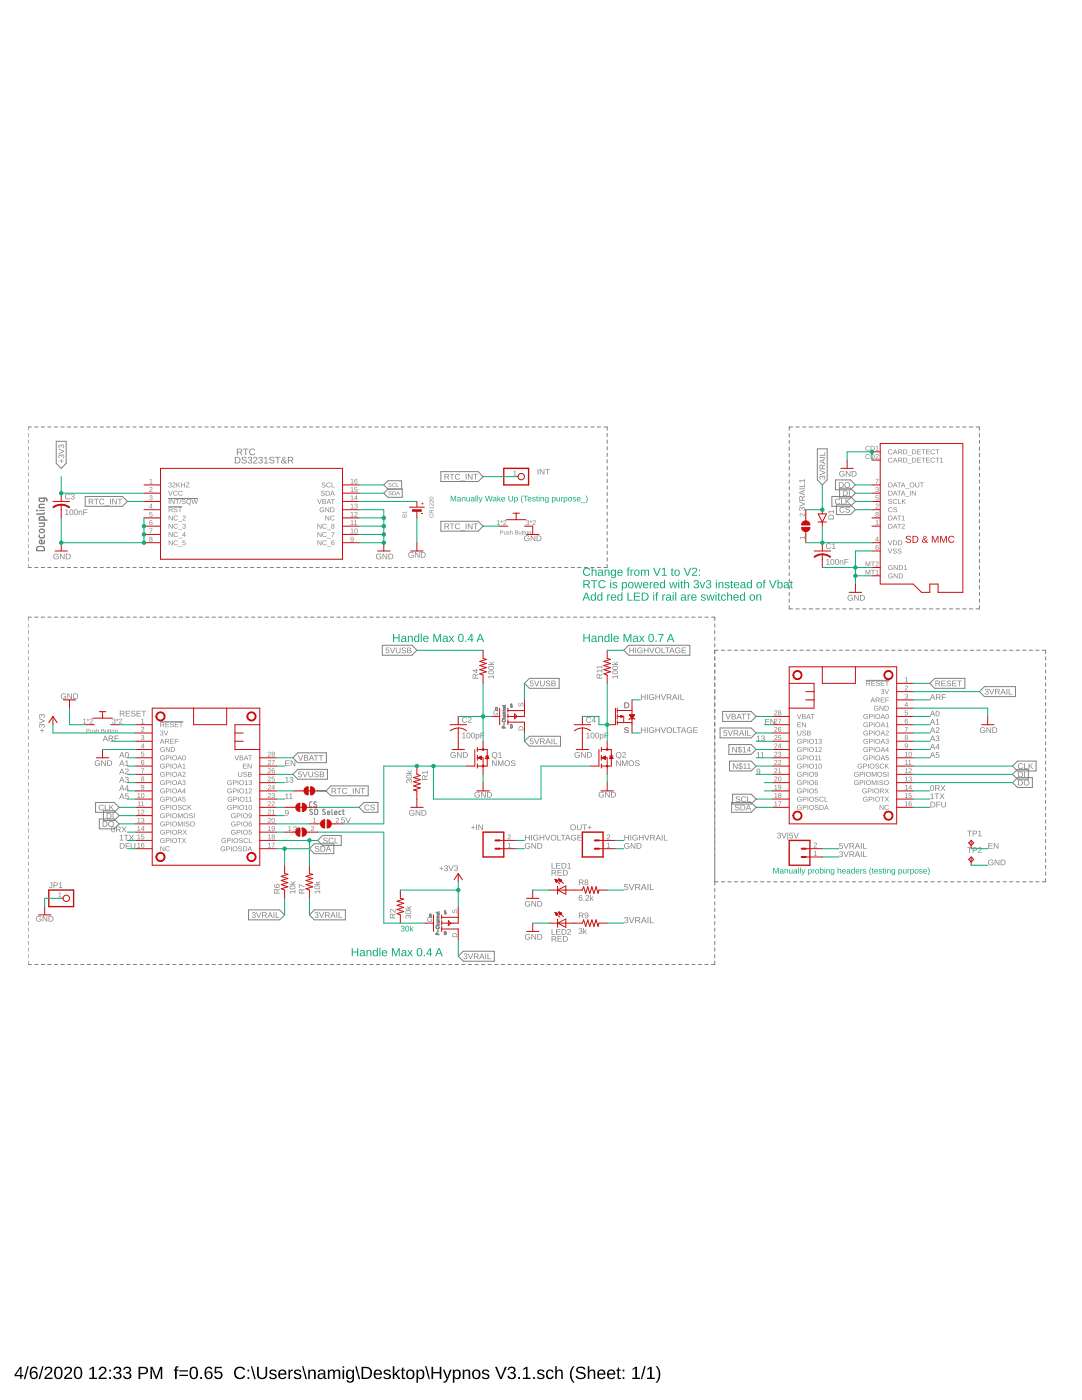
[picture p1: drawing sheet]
<svg xmlns="http://www.w3.org/2000/svg" width="216mm" height="279mm" viewBox="0 0 216 279" stroke-linecap="round" stroke-linejoin="round" font-family="sans-serif">
<path d="M4 272.8h.3v1.6h.4v.3h-.4v.5h-.3v-.5h-1.1v-.3zM4 273.1l-.8 1.3h.8zM5.5 272.6h.2l-.7 2.6h-.2zM6.3 272.9a.76 .76 0 0 1 1.2 .3l-.3 .1a.51 .51 0 0 0-.7-.3 .51 .51 0 0 0-.3 .7v.3a.79 .79 0 0 1 1.2 0 .79 .79 0 0 1-.1 1.1 .79 .79 0 0 1-1.2-.2 1.85 1.85 0 0 1 .2-2zM6.2 274.4a.52 .52 0 0 0 1 0 .52 .52 0 0 0-1 0zM8.4 272.6h.3l-.7 2.6h-.3zM9.1 272.9a.79 .79 0 0 1 1.3 .2 .79 .79 0 0 1-.5 1.1l-.7 .7h1.3v.3h-1.6a2.08 2.08 0 0 1 1-1.3 .48 .48 0 0 0 .1-.8 .48 .48 0 0 0-.8 .3h-.3zM11.2 272.9a.91 .91 0 0 1 1 .1 .91 .91 0 0 1 .3 1 .89 .89 0 0 1-.4 1.1 .89 .89 0 0 1-1.1-.2l-.2-.5v-.8zM11.3 273.1a1.65 1.65 0 0 0 .2 1.9h.1a1.12 1.12 0 0 0 .5-1.6l-.3-.4zM13.1 272.9a.79 .79 0 0 1 1.2 .2 .79 .79 0 0 1-.5 1.1l-.7 .7h1.3v.3h-1.6a2.08 2.08 0 0 1 1-1.3 .48 .48 0 0 0 .1-.8 .48 .48 0 0 0-.8 .3h-.3zM15.1 272.9a.91 .91 0 0 1 1.1 .1 .91 .91 0 0 1 .2 1 .89 .89 0 0 1-.3 1.1 .89 .89 0 0 1-1.2-.2l-.2-.5v-.8zM15.3 273.1a1.65 1.65 0 0 0 .1 1.9h.2a1.12 1.12 0 0 0 .4-1.6l-.3-.4zM17.9 273.2l.5-.4h.3v2.1h.6v.3h-1.5v-.3h.6v-1.8l-.5 .4zM19.9 272.9a.79 .79 0 0 1 1.3 .2 .79 .79 0 0 1-.5 1.1l-.7 .7h1.3v.3h-1.6a2.08 2.08 0 0 1 1-1.3 .48 .48 0 0 0 .1-.8 .48 .48 0 0 0-.8 .3h-.3zM21.8 273.3h.3v.4h-.3zM21.8 274.9h.3v.3h-.3zM22.9 272.9a.74 .74 0 0 1 .9-.1 .74 .74 0 0 1 .3 1l-.4 .2a.66 .66 0 0 1 .6 .7 .66 .66 0 0 1-.9 .5l-.7-.3-.1-.3h.3a.49 .49 0 0 0 .7 .4 .49 .49 0 0 0 .2-.8l-.6-.1v-.3a.47 .47 0 0 0 .6-.2 .47 .47 0 0 0-.3-.6 .47 .47 0 0 0-.6 .4h-.3zM24.8 272.9a.74 .74 0 0 1 1-.1 .74 .74 0 0 1 .2 1l-.4 .2a.66 .66 0 0 1 .6 .7 .66 .66 0 0 1-.8 .5l-.7-.3-.2-.3h.4a.49 .49 0 0 0 .6 .4 .49 .49 0 0 0 .2-.8l-.6-.1v-.3a.47 .47 0 0 0 .7-.2 .47 .47 0 0 0-.3-.6 .47 .47 0 0 0-.6 .4h-.3zM27.7 272.8a2.12 2.12 0 0 1 1.6 .2 .76 .76 0 0 1 .2 .8 .76 .76 0 0 1-.8 .5h-.7v.9h-.3zM28 273v1l1-.1a.49 .49 0 0 0 0-.8zM30 272.8h.4l.8 2 .8-2h.4v2.4h-.3v-2.1l-.8 2.1h-.2l-.8-2.1v2.1h-.3zM35.1 272.8l.5-.1v.2l-.3 .1v.3h.3v.3h-.3v1.6h-.4v-1.6h-.2v-.3h.2zM35.8 273.5h1.7v.2h-1.7zM35.8 274.4h1.7v.2h-1.7zM38.2 272.9a.91 .91 0 0 1 1 .1 .91 .91 0 0 1 .3 1 .89 .89 0 0 1-.3 1.1 .89 .89 0 0 1-1.2-.2l-.2-.5v-.8zM38.4 273.1a1.65 1.65 0 0 0 .1 1.9h.2a1.12 1.12 0 0 0 .4-1.6l-.3-.4zM40 274.8h.3v.4h-.3zM41.2 272.9a.76 .76 0 0 1 1.2 .3l-.3 .1a.51 .51 0 0 0-.7-.3 .51 .51 0 0 0-.3 .7v.3a.79 .79 0 0 1 1.2 0 .79 .79 0 0 1-.1 1.1 .79 .79 0 0 1-1.2-.2 1.85 1.85 0 0 1 .2-2zM41.1 274.4a.52 .52 0 0 0 1 0 .52 .52 0 0 0-1 0zM42.9 272.8h1.4v.2h-1.1l-.1 .8a.83 .83 0 0 1 1.1 .2 .83 .83 0 0 1-.1 1.1 .83 .83 0 0 1-1.1 0l-.3-.4 .3-.1a.55 .55 0 0 0 .9 .3 .55 .55 0 0 0 0-.9 .55 .55 0 0 0-.8 .1h-.3zM47 273.1a1.21 1.21 0 0 1 1.9 .2l-.3 .1a.87 .87 0 0 0-1.2-.3 .87 .87 0 0 0-.3 1.2 .84 .84 0 0 0 .7 .7 .84 .84 0 0 0 .9-.5l.2 .1a1.25 1.25 0 0 1-1.8 .4 1.25 1.25 0 0 1-.1-1.9zM49.4 273.3h.3v.4h-.3zM49.4 274.9h.3v.3h-.3zM50.1 272.6h.2l.7 2.6h-.2zM51.3 272.8h.3v1.5a.68 .68 0 0 0 .7 .7 .68 .68 0 0 0 .7-.7v-1.5h.3v1.5a1.01 1.01 0 0 1-1 .9 1.01 1.01 0 0 1-1-.9zM53.9 273.4a.85 .85 0 0 1 1.3 .4h-.3a.39 .39 0 0 0-.5-.3 .39 .39 0 0 0-.2 .5l.2 .1a.67 .67 0 0 1 .6 .2 .67 .67 0 0 1 .1 .7 .91 .91 0 0 1-1.4-.2l.3-.1a.45 .45 0 0 0 .5 .4 .45 .45 0 0 0 .3-.6h-.1a.82 .82 0 0 1-.9-.8zM55.7 273.6a.85 .85 0 0 1 1-.2 .85 .85 0 0 1 .5 .9h-1.4a.54 .54 0 0 0 .4 .7 .54 .54 0 0 0 .6-.3l.3 .1a.89 .89 0 0 1-1.2 .3 .89 .89 0 0 1-.4-1.1zM56 273.7l-.2 .4h1l-.3-.5zM57.6 273.3h.2l.1 .4 .1-.3 .4-.1v.3h-.3l-.2 .3v1.3h-.3zM58.9 273.4a.85 .85 0 0 1 1.2 .4h-.3a.39 .39 0 0 0-.5-.3 .39 .39 0 0 0-.2 .5l.2 .1a.67 .67 0 0 1 .6 .2 .67 .67 0 0 1 .1 .7 .91 .91 0 0 1-1.4-.2l.3-.1a.45 .45 0 0 0 .5 .4 .45 .45 0 0 0 .4-.6h-.1a.82 .82 0 0 1-1-.8zM60.3 272.6h.2l.7 2.6h-.2zM61.5 273.3h.3v.4a.63 .63 0 0 1 .7-.4 .63 .63 0 0 1 .5 .7v1.2h-.3v-1.2a.45 .45 0 0 0-.5-.5 .45 .45 0 0 0-.4 .6v1.1h-.3zM63.7 273.4a.74 .74 0 0 1 .7-.1 .74 .74 0 0 1 .5 .6v1l.3 .1v.2h-.4l-.2-.3a.63 .63 0 0 1-.8 .4 .63 .63 0 0 1-.4-.8 .63 .63 0 0 1 .8-.4h.4a.42 .42 0 0 0-.3-.6 .42 .42 0 0 0-.5 .3h-.4zM63.8 274.4a.39 .39 0 0 0 0 .6 .39 .39 0 0 0 .6-.2l.2-.5zM65.4 273.3h.3v.4a.58 .58 0 0 1 .6-.4 .58 .58 0 0 1 .5 .4 .58 .58 0 0 1 .7-.4 .58 .58 0 0 1 .4 .7v1.2h-.3v-1.4a.41 .41 0 0 0-.6-.2 .41 .41 0 0 0-.2 .5v1.1h-.3v-1.4a.41 .41 0 0 0-.6-.2 .41 .41 0 0 0-.2 .5v1.1h-.3zM68.4 272.6h.3v.3h-.3zM68.4 273.3h.3v1.9h-.3zM69.2 273.5a.66 .66 0 0 1 1.1 .2l.1-.4h.2v1.9a.79 .79 0 0 1-.6 .7 .79 .79 0 0 1-.9-.4l.3-.1 .5 .3a.59 .59 0 0 0 .4-.8 .7 .7 0 0 1-.9 .3 .7 .7 0 0 1-.3-.9zM69.5 273.7a.87 .87 0 0 0 .3 1.3 .78 .78 0 0 0 .5-.7 .78 .78 0 0 0-.5-.8zM70.9 272.6h.2l.8 2.6h-.3zM72.1 272.8h.8a1.22 1.22 0 0 1 1.3 1.1 1.22 1.22 0 0 1-1.1 1.3h-1zM72.5 273v1.9h.5a.95 .95 0 0 0 .9-.9 .95 .95 0 0 0-1-1zM74.8 273.6a.85 .85 0 0 1 1-.2 .85 .85 0 0 1 .4 .9h-1.3a.54 .54 0 0 0 .3 .7 .54 .54 0 0 0 .7-.3l.3 .1a.89 .89 0 0 1-1.2 .3 .89 .89 0 0 1-.4-1.1zM75 273.7l-.1 .4h1l-.3-.5zM76.7 273.4a.85 .85 0 0 1 1.3 .4h-.3a.39 .39 0 0 0-.5-.3 .39 .39 0 0 0-.3 .5l.2 .1a.67 .67 0 0 1 .7 .2 .67 .67 0 0 1 .1 .7 .91 .91 0 0 1-1.4-.2l.2-.1a.45 .45 0 0 0 .6 .4 .45 .45 0 0 0 .3-.6h-.1a.82 .82 0 0 1-.9-.8zM78.4 272.6h.3v1.6l.8-.9h.4l-.8 .8 .8 1.1h-.4l-.6-.8-.2 .1v.7h-.3zM80.3 272.9h.2v.4h.3v.3h-.3v1.1l.1 .3h.3v.2h-.6l-.1-.2v-1.4h-.2v-.3h.2zM81.2 273.5a.89 .89 0 0 1 1.2-.1 .89 .89 0 0 1 .3 1.2 .89 .89 0 0 1-1.2 .6 .89 .89 0 0 1-.4-1.3zM81.6 273.6a.86 .86 0 0 0 .3 1.4 .79 .79 0 0 0 .5-.7 .79 .79 0 0 0-.5-.8zM83.1 273.3h.3v.3a.71 .71 0 0 1 .9-.2 .71 .71 0 0 1 .4 .9 .76 .76 0 0 1-1 .9l-.3-.3v1h-.3zM83.6 273.6a.84 .84 0 0 0 .3 1.4 .83 .83 0 0 0 0-1.5zM84.8 272.6h.3l.7 2.6h-.3zM86.1 272.8h.3v1h1.3v-1h.4v2.4h-.4v-1.1h-1.3v1.1h-.3zM88.4 273.3h.3l.6 1.6 .5-1.6h.3l-.7 1.9a.79 .79 0 0 1-.9 .7v-.2h.3l.3-.5zM90.4 273.3h.3v.3a.71 .71 0 0 1 .9-.2 .71 .71 0 0 1 .3 .9 .76 .76 0 0 1-.9 .9l-.3-.3v1h-.3zM90.9 273.6a.84 .84 0 0 0 .3 1.4 .83 .83 0 0 0 0-1.5zM92.3 273.3h.3v.4a.63 .63 0 0 1 .8-.4 .63 .63 0 0 1 .4 .7v1.2h-.3v-1.2a.45 .45 0 0 0-.5-.5 .45 .45 0 0 0-.4 .6v1.1h-.3zM94.4 273.5a.89 .89 0 0 1 1.2-.1 .89 .89 0 0 1 .2 1.2 .89 .89 0 0 1-1.2 .6 .89 .89 0 0 1-.3-1.3zM94.7 273.6a.86 .86 0 0 0 .3 1.4 .79 .79 0 0 0 .5-.7 .79 .79 0 0 0-.5-.8zM96.4 273.4a.85 .85 0 0 1 1.2 .4h-.3a.39 .39 0 0 0-.4-.3 .39 .39 0 0 0-.3 .5l.2 .1a.67 .67 0 0 1 .7 .2 .67 .67 0 0 1 .1 .7 .91 .91 0 0 1-1.5-.2l.3-.1a.45 .45 0 0 0 .5 .4 .45 .45 0 0 0 .4-.6h-.1a.82 .82 0 0 1-1-.8zM98.8 272.8h.3l.9 2.1 .8-2.1h.3l-1 2.4h-.3zM101.6 272.9a.74 .74 0 0 1 .9-.1 .74 .74 0 0 1 .2 1l-.3 .2a.66 .66 0 0 1 .5 .7 .66 .66 0 0 1-.8 .5l-.7-.3-.1-.3h.3a.49 .49 0 0 0 .7 .4 .49 .49 0 0 0 .2-.8l-.7-.1v-.3a.47 .47 0 0 0 .7-.2 .47 .47 0 0 0-.3-.6 .47 .47 0 0 0-.6 .4h-.3zM103.4 274.8h.4v.4h-.4zM104.4 273.2l.6-.4h.3v2.1h.6v.3h-1.6v-.3h.7v-1.8l-.6 .4zM106.4 274.8h.3v.4h-.3zM107.4 273.4a.85 .85 0 0 1 1.2 .4h-.2a.39 .39 0 0 0-.5-.3 .39 .39 0 0 0-.3 .5l.2 .1a.67 .67 0 0 1 .7 .2 .67 .67 0 0 1 .1 .7 .91 .91 0 0 1-1.5-.2l.3-.1a.45 .45 0 0 0 .5 .4 .45 .45 0 0 0 .4-.6h-.1a.82 .82 0 0 1-1-.8zM109.1 273.6a.76 .76 0 0 1 1.4 .3h-.4a.48 .48 0 0 0-.6-.3 .48 .48 0 0 0-.2 .7 .48 .48 0 0 0 .2 .6 .48 .48 0 0 0 .7-.3l.3 .1a.79 .79 0 0 1-1 .5 .79 .79 0 0 1-.6-.9zM110.8 272.6h.3v1.1a.63 .63 0 0 1 .7-.4 .63 .63 0 0 1 .5 .7v1.2h-.3v-1.2a.45 .45 0 0 0-.5-.5 .45 .45 0 0 0-.4 .6v1.1h-.3zM114.4 272.6h.3a2.48 2.48 0 0 0 0 3.3 1.06 1.06 0 0 1-.9-1 2.47 2.47 0 0 1 .6-2.3zM115.1 273a1.11 1.11 0 0 1 1.7 .3l-.3 .1a.63 .63 0 0 0-.6-.4 .63 .63 0 0 0-.6 .5l.7 .3a.75 .75 0 0 1 .9 .8 .75 .75 0 0 1-1 .6 .89 .89 0 0 1-1.1-.6h.4a.78 .78 0 0 0 .7 .4 .78 .78 0 0 0 .7-.4 1.74 1.74 0 0 0-1.4-.7l-.2-.4zM117.3 272.6h.3v1.1a.63 .63 0 0 1 .7-.4 .63 .63 0 0 1 .5 .7v1.2h-.3v-1.2a.45 .45 0 0 0-.5-.5 .45 .45 0 0 0-.4 .6v1.1h-.3zM119.4 273.6a.85 .85 0 0 1 1-.2 .85 .85 0 0 1 .4 .9h-1.3a.54 .54 0 0 0 .3 .7 .54 .54 0 0 0 .7-.3l.3 .1a.89 .89 0 0 1-1.2 .3 .89 .89 0 0 1-.4-1.1zM119.6 273.7l-.1 .4h1l-.3-.5zM121.3 273.6a.85 .85 0 0 1 1.1-.2 .85 .85 0 0 1 .4 .9h-1.4a.54 .54 0 0 0 .4 .7 .54 .54 0 0 0 .7-.3l.2 .1a.89 .89 0 0 1-1.2 .3 .89 .89 0 0 1-.4-1.1zM121.6 273.7l-.1 .4h1l-.3-.5zM123.3 272.9h.2v.4h.4v.3h-.4v1.1l.1 .3h.3v.2h-.5l-.2-.2v-1.4h-.2v-.3h.2zM124.2 273.3h.4v.4h-.4zM124.2 274.9h.4v.3h-.4zM126.2 273.2l.6-.4h.3v2.1h.6v.3h-1.5v-.3h.6v-1.8l-.6 .4zM128.6 272.6h.2l-.7 2.6h-.2zM129.2 273.2l.5-.4h.3v2.1h.6v.3h-1.5v-.3h.6v-1.8l-.5 .4zM130.8 272.6a1.06 1.06 0 0 1 .9 1.1 2.47 2.47 0 0 1-.6 2.2h-.3a2.48 2.48 0 0 0 0-3.3z" fill="#000"/>
<path d="M8.8 99.4v.6l-.7 .1-.2-.1-.1-.6h1.3l.2 .2 .1 .4M7.3 101.8l.1 .1zM7.5 109.2l.2-.1h.9l.2 .2v.6h-1.5zM7.8 106.7l.1 .5 .2 .1h.7v-.6M7.8 104.4h1l-.1 .7h-.9M7.8 101.9h1M7.9 105.7l.8-.1 .1 .4-.3 .3h-.5l-.1-.3zM8.8 107.8v.6l-.6 .1a.35 .35 0 0 1-.3-.4 .35 .35 0 0 1 .4-.3v.7M8.8 103.8l-.1-.7h-.6l-.2 .2-.1 .5h1.6M8.8 102.3l-.2 .3h-1.3M8.8 100.6l-.8 .1-.2 .2v.4h1" fill="none" stroke="#808080" stroke-width=".2"/>
<g fill="#808080">
<path d="M124.7 145.2h.5l.2 .2h-.1a.26 .26 0 0 0-.3-.2 .26 .26 0 0 0-.2 .3 .47 .47 0 0 1 .5 .2 .47 .47 0 0 1 .1 .5l-.2 .1a.51 .51 0 0 1-.7-.3h.2a.3 .3 0 0 0 .3 .2 .3 .3 0 0 0 .3-.3l-.5-.2a.27 .27 0 0 1-.2-.2 .27 .27 0 0 1 .1-.3z"/>
<path d="M124.6 140.2h.4a.56 .56 0 0 1 .6 .5 .56 .56 0 0 1-.6 .6h-.4zM124.7 140.3v.9a.48 .48 0 0 0 .7-.4 .48 .48 0 0 0-.7-.5z"/>
</g>
<g fill="none" stroke="#808080" stroke-width=".2">
<path d="M5.6 86.5v.7M5.6 87.8v.7M5.6 89.1v.7M5.6 90.4v.7M5.6 91.7v.7M5.6 93v.7M5.6 94.3v.7M5.6 95.7v.6M5.6 97v.6M5.6 98.3v.6M5.6 99.6v.6M6.3 85.2h-.7v.7"/>
<path d="M6.9 85.2h.7M8.2 85.2h.7M8.8 99.4v.6l-.7 .1-.2-.1-.1-.6h1.3l.2 .2 .1 .4M9.5 85.2h.7M10.8 85.2h.7M12.1 85.2h.7M13.4 85.2h.7M14.8 85.2h.6M16.1 85.2h.6M17.4 85.2h.6M18.7 85.2h.6M20 85.2h.6"/>
<path d="M21.3 85.2h.6M22.6 85.2h.6M23.9 85.2h.7M25.2 85.2h.6M26.5 85.2h.7M27.8 85.2h.7M29.1 85.2h.7M30.4 85.2h.7M31.7 85.2h.7M33 85.2h.7M34.3 85.2h.7M35.6 85.2h.7"/>
<path d="M37 85.2h.6M38.2 85.2h.7M39.6 85.2h.6M40.9 85.2h.6M42.2 85.2h.6M43.5 85.2h.6M44.8 85.2h.6M46.1 85.2h.6M47.4 85.2h.6M48.7 85.2h.7M50 85.2h.7M51.3 85.2h.7"/>
<path d="M52.6 85.2h.7M53.9 85.2h.7M55.2 85.2h.7M56.5 85.2h.7M57.8 85.2h.7M59.1 85.2h.7M60.5 85.2h.6M61.7 85.2h.7M63.1 85.2h.6M64.4 85.2h.6M65.7 85.2h.6M67 85.2h.6"/>
<path d="M68.3 85.2h.6M69.6 85.2h.7M70.9 85.2h.6M72.2 85.2h.7M73.5 85.2h.7M74.8 85.2h.7M76.1 85.2h.7M77.4 85.2h.7M78.7 85.2h.7M80 85.2h.7M81.3 85.2h.7M82.6 85.2h.7"/>
<path d="M83.9 85.2h.7M85.3 85.2h.6M86.6 85.2h.6M87.9 85.2h.6M89.2 85.2h.6M90.5 85.2h.6M91.8 85.2h.6M93.1 85.2h.6M94.4 85.2h.6M95.7 85.2h.7M97 85.2h.7M98.3 85.2h.7"/>
<path d="M99.6 85.2h.7M100.9 85.2h.7M102.2 85.2h.7M103.5 85.2h.7M104.8 85.2h.7M106.2 85.2h.6M107.4 85.2h.7M108.8 85.2h.6M110.1 85.2h.6M111.4 85.2h.6M112.7 85.2h.6M114 85.2h.6"/>
<path d="M115.3 85.2h.6M116.6 85.2h.6M117.9 85.2h.7M119.2 85.2h.6M120.5 85.2h.7v.7M121.2 86.5v.7M121.2 87.8v.7M121.2 89.1v.7M121.2 90.4v.7M121.2 91.7v.7M121.2 93v.7M121.2 94.3v.7"/>
<path d="M121.2 95.7v.6M121.2 97v.6M121.2 98.3v.6M121.2 99.6v.6M5.6 100.9v.6M5.6 102.2v.6M5.6 103.5v.6M5.6 104.8v.6M5.6 106.1v.6M5.6 107.4v.7M5.6 108.7v.6M5.6 110v.7"/>
<path d="M5.6 111.3v.7M5.6 112.6v.7h.7M6.9 113.3h.7M7.3 101.8l.1 .1zM7.5 109.2l.2-.1h.9l.2 .2v.6h-1.5zM7.8 106.7l.1 .5 .2 .1h.7v-.6M7.8 104.4h1l-.1 .7h-.9M7.8 101.9h1M7.9 105.7l.8-.1 .1 .4-.3 .3h-.5l-.1-.3zM8.2 113.3h.7M8.8 107.8v.6l-.6 .1a.35 .35 0 0 1-.3-.4 .35 .35 0 0 1 .4-.3v.7M8.8 103.8l-.1-.7h-.6l-.2 .2-.1 .5h1.6"/>
<path d="M8.8 102.3l-.2 .3h-1.3M8.8 100.6l-.8 .1-.2 .2v.4h1M9.5 113.3h.7M10.8 113.3h.7M12.1 113.3h.7M13.4 113.3h.7M14.8 113.3h.6M16.1 113.3h.6M17.4 113.3h.6M18.7 113.3h.6M20 113.3h.6M21.3 113.3h.6"/>
<path d="M22.6 113.3h.6M23.9 113.3h.7M25.2 113.3h.6M26.5 113.3h.7M27.8 113.3h.7M29.1 113.3h.7M30.4 113.3h.7M31.7 113.3h.7M33 113.3h.7M34.3 113.3h.7M35.6 113.3h.7M37 113.3h.6"/>
<path d="M38.2 113.3h.7M39.6 113.3h.6M40.9 113.3h.6M42.2 113.3h.6M43.5 113.3h.6M44.8 113.3h.6M46.1 113.3h.6M47.4 113.3h.6M48.7 113.3h.7M50 113.3h.7M51.3 113.3h.7M52.6 113.3h.7"/>
<path d="M53.9 113.3h.7M55.2 113.3h.7M56.5 113.3h.7M57.8 113.3h.7M59.1 113.3h.7M60.5 113.3h.6M61.7 113.3h.7M63.1 113.3h.6M64.4 113.3h.6M65.7 113.3h.6M67 113.3h.6M68.3 113.3h.6"/>
<path d="M69.6 113.3h.7M70.9 113.3h.6M72.2 113.3h.7M73.5 113.3h.7M74.8 113.3h.7M76.1 113.3h.7M77.4 113.3h.7M78.7 113.3h.7M80 113.3h.7M81.3 113.3h.7M82.6 113.3h.7M83.9 113.3h.7"/>
<path d="M85.3 113.3h.6M86.6 113.3h.6M87.9 113.3h.6M89.2 113.3h.6M90.5 113.3h.6M91.8 113.3h.6M93.1 113.3h.6M94.4 113.3h.6M95.7 113.3h.7M97 113.3h.7M98.3 113.3h.7M99.6 113.3h.7"/>
<path d="M100.9 113.3h.7M102.2 113.3h.7M103.5 113.3h.7M104.8 113.3h.7M106.2 113.3h.6M107.4 113.3h.7M108.8 113.3h.6M110.1 113.3h.6M111.4 113.3h.6M112.7 113.3h.6M114 113.3h.6M115.3 113.3h.6"/>
<path d="M116.6 113.3h.6M117.9 113.3h.7M119.2 113.3h.6M121.2 100.9v.6M121.2 102.2v.6M121.2 103.5v.6M121.2 104.8v.6M121.2 106.1v.6M121.2 107.4v.7M121.2 108.7v.6M121.2 110v.7M121.2 111.3v.7"/>
<path d="M121.2 112.6v.7h-.7M5.6 124.5v.7M5.6 125.8v.7M5.6 127.1v.7M5.6 128.5v.6M5.6 129.8v.7M5.6 131.1v.7M5.6 132.4v.7M5.6 133.7v.7M5.6 135v.7M5.6 136.4v.6M5.6 137.7v.7"/>
<path d="M5.6 139v.7M6.3 123.2h-.7v.6M6.9 123.2h.7M8.2 123.2h.7M9.5 123.2h.7M10.9 123.2h.6M12.2 123.2h.6M13.5 123.2h.6M14.8 123.2h.7M16.1 123.2h.7M17.4 123.2h.7M18.7 123.2h.7"/>
<path d="M20 123.2h.7M21.3 123.2h.7M22.6 123.2h.7M24 123.2h.6M25.3 123.2h.6M26.6 123.2h.6M27.9 123.2h.7M29.2 123.2h.7M30.5 123.2h.7M31.8 123.2h.7M33.1 123.2h.7M34.5 123.2h.6"/>
<path d="M35.8 123.2h.6M37.1 123.2h.6M38.4 123.2h.7M39.7 123.2h.7M41 123.2h.7M42.3 123.2h.7M43.6 123.2h.7M44.9 123.2h.7M46.2 123.2h.7M47.6 123.2h.6M48.9 123.2h.6M50.2 123.2h.6"/>
<path d="M51.5 123.2h.7M52.8 123.2h.7M54.1 123.2h.7M55.4 123.2h.7M56.7 123.2h.7M58.1 123.2h.6M59.4 123.2h.6M60.7 123.2h.6M62 123.2h.7M63.3 123.2h.7M64.6 123.2h.7M65.9 123.2h.7"/>
<path d="M67.2 123.2h.7M68.5 123.2h.7M69.8 123.2h.7M71.2 123.2h.6M72.5 123.2h.6M73.8 123.2h.6M75.1 123.2h.7M76.4 123.2h.7M77.7 123.2h.7M79 123.2h.7M80.3 123.2h.7M81.7 123.2h.6"/>
<path d="M83 123.2h.6M84.3 123.2h.6M85.6 123.2h.7M86.9 123.2h.7M88.2 123.2h.7M89.5 123.2h.7M90.8 123.2h.7M92.1 123.2h.7M93.5 123.2h.6M94.8 123.2h.6M96.1 123.2h.6M97.4 123.2h.6"/>
<path d="M98.7 123.2h.7M100 123.2h.7M101.3 123.2h.7M102.6 123.2h.7M103.9 123.2h.7M105.2 123.2h.7M106.6 123.2h.6M107.9 123.2h.6M109.2 123.2h.6M110.5 123.2h.6M111.8 123.2h.7M113.1 123.2h.7"/>
<path d="M114.4 123.2h.7M115.7 123.2h.7M117.1 123.2h.6M118.4 123.2h.6M119.7 123.2h.6M121 123.2h.6M122.3 123.2h.7M123.6 123.2h.7M124.9 123.2h.7M126.2 123.2h.7M127.5 123.2h.7M128.8 123.2h.7"/>
<path d="M130.2 123.2h.6M131.5 123.2h.6M132.8 123.2h.6M134.1 123.2h.6M135.4 123.2h.7M136.7 123.2h.7M138 123.2h.7M139.3 123.2h.7M140.7 123.2h.6M142 123.2h.6v.6M142.6 124.5v.7M142.6 125.8v.7"/>
<path d="M142.6 127.1v.7M142.6 128.5v.6M142.6 131.1v.7M142.6 132.4v.7M142.6 133.7v.7M142.6 135v.7M142.6 136.3v.7M142.6 137.6v.8M142.6 138.9v.8M143.3 129.8h-.7v.7M143.9 129.8h.7M145.2 129.8h.7"/>
<path d="M146.5 129.8h.7M147.8 129.8h.7M149.2 129.8h.6M150.5 129.8h.6M151.8 129.8h.6M153.1 129.8h.6M154.4 129.8h.6M155.7 129.8h.7M157 129.8h.6M158.3 129.8h.7M159.6 129.8h.7M160.9 129.8h.7"/>
<path d="M162.2 129.8h.7M163.5 129.8h.7M164.8 129.8h.7M166.2 129.8h.6M167.4 129.8h.7M168.8 129.8h.6M170.1 129.8h.6M171.4 129.8h.6M172.7 129.8h.7M174 129.8h.6M175.3 129.8h.7M176.6 129.8h.7"/>
<path d="M177.9 129.8h.7M179.2 129.8h.7M180.5 129.8h.7M181.8 129.8h.7M183.2 129.8h.6M184.4 129.8h.7M185.8 129.8h.6M187.1 129.8h.6M188.4 129.8h.6M189.7 129.8h.6M191 129.8h.6M192.3 129.8h.7"/>
<path d="M193.6 129.8h.7M194.9 129.8h.7M196.2 129.8h.7M197.5 129.8h.7M198.8 129.8h.7M200.2 129.8h.6M201.4 129.8h.7M202.8 129.8h.6M204.1 129.8h.6M205.4 129.8h.6M206.7 129.8h.6M208 129.8h.6v.6"/>
<path d="M208.6 131.1v.6M208.6 132.4v.6M208.6 133.7v.6M208.6 135v.6M208.6 136.3v.6M208.6 137.6v.6M208.6 138.9v.6M5.6 140.3v.7M5.6 141.6v.7M5.6 143v.6M5.6 144.3v.7M5.6 145.6v.7"/>
<path d="M5.6 146.9v.7M5.6 148.3v.6M5.6 149.6v.6M5.6 150.9v.7M5.6 152.2v.7M5.6 153.5v.7M5.6 154.9v.6M5.6 156.2v.6M5.6 157.5v.7M5.6 158.8v.7M142.6 140.2v.8M142.6 141.5v.8"/>
<path d="M142.6 142.8v.8M142.6 144.1v.9M142.6 145.4v.9M142.6 146.7v.9M142.6 148v.9M142.6 149.3v.9M142.6 150.6v1M142.6 151.9v1M142.6 153.2v1M142.6 154.5v1M142.6 155.8v1M142.6 157.1v1.1"/>
<path d="M142.6 158.4v1.1M142.6 159.7v1.1M208.6 140.2v.6M208.6 141.5v.6M208.6 142.8v.6M208.6 144.1v.6M208.6 145.4v.6M208.6 146.7v.6M208.6 148v.7M208.6 149.3v.6M208.6 150.6v.7M208.6 151.9v.6"/>
<path d="M208.6 153.2v.7M208.6 154.5v.7M208.6 155.8v.7M208.6 157.1v.7M208.6 158.4v.7M208.6 159.7v.7M5.6 160.1v.7M5.6 161.5v.6M5.6 162.8v.6M5.6 164.1v.7M5.6 165.4v.7M5.6 166.7v.7"/>
<path d="M5.6 168.1v.6M5.6 169.4v.7M5.6 170.7v.7M5.6 172v.7M5.6 173.3v.7M5.6 174.6v.7M5.6 176v.6M5.6 177.3v.7M5.6 178.6v.7M5.6 179.9v.7M142.6 161v1.1M142.6 162.3v1.1"/>
<path d="M142.6 163.6v1.2M142.6 164.9v1.2M142.6 166.2v1.2M142.6 167.5v1.2M142.6 168.8v1.3M142.6 170.1v1.3M142.6 171.4v5.2M142.6 177.3v.7M142.6 178.6v.7M142.6 179.9v.7M142.6 176h.7M143.9 176h.7"/>
<path d="M145.2 176h.7M146.5 176h.7M147.8 176h.7M149.2 176h.6M150.5 176h.6M151.8 176h.6M153.1 176h.6M154.4 176h.6M155.7 176h.7M157 176h.6M158.3 176h.7M159.6 176h.7"/>
<path d="M160.9 176h.7M162.2 176h.7M163.5 176h.7M164.8 176h.7M166.2 176h.6M167.4 176h.7M168.8 176h.6M170.1 176h.6M171.4 176h.6M172.7 176h.7M174 176h.6M175.3 176h.7"/>
<path d="M176.6 176h.7M177.9 176h.7M179.2 176h.7M180.5 176h.7M181.8 176h.7M183.2 176h.6M184.4 176h.7M185.8 176h.6M187.1 176h.6M188.4 176h.6M189.7 176h.6M191 176h.6"/>
<path d="M192.3 176h.7M193.6 176h.7M194.9 176h.7M196.2 176h.7M197.5 176h.7M198.8 176h.7M200.2 176h.6M201.4 176h.7M202.8 176h.6M204.1 176h.6M205.4 176h.6M206.7 176h.6"/>
<path d="M208.6 161v.7M208.6 162.3v.7M208.6 163.6v.7M208.6 164.9v.7M208.6 166.2v.7M208.6 167.5v.7M208.6 168.8v.7M208.6 170.1v.7M208.6 171.4v.7M208.6 172.7v.7M208.6 174v.7M208.6 175.3v.7h-.6"/>
<path d="M5.6 181.3v.6M5.6 182.6v.6M5.6 183.9v.7M5.6 185.2v.7M5.6 186.5v.7M5.6 187.9v.6M5.6 189.2v.6M5.6 190.5v.7M5.6 191.8v.7h.7M6.9 192.5h.7M8.2 192.5h.7M9.5 192.5h.7"/>
<path d="M10.9 192.5h.6M12.2 192.5h.6M13.5 192.5h.6M14.8 192.5h.7M16.1 192.5h.7M17.4 192.5h.7M18.7 192.5h.7M20 192.5h.7M21.3 192.5h.7M22.6 192.5h.7M24 192.5h.6M25.3 192.5h.6"/>
<path d="M26.6 192.5h.6M27.9 192.5h.7M29.2 192.5h.7M30.5 192.5h.7M31.8 192.5h.7M33.1 192.5h.7M34.5 192.5h.6M35.8 192.5h.6M37.1 192.5h.6M38.4 192.5h.7M39.7 192.5h.7M41 192.5h.7"/>
<path d="M42.3 192.5h.7M43.6 192.5h.7M44.9 192.5h.7M46.2 192.5h.7M47.6 192.5h.6M48.9 192.5h.6M50.2 192.5h.6M51.5 192.5h.7M52.8 192.5h.7M54.1 192.5h.7M55.4 192.5h.7M56.7 192.5h.7"/>
<path d="M58.1 192.5h.6M59.4 192.5h.6M60.7 192.5h.6M62 192.5h.7M63.3 192.5h.7M64.6 192.5h.7M65.9 192.5h.7M67.2 192.5h.7M68.5 192.5h.7M69.8 192.5h.7M71.2 192.5h.6M72.5 192.5h.6"/>
<path d="M73.8 192.5h.6M75.1 192.5h.7M76.4 192.5h.7M77.7 192.5h.7M79 192.5h.7M80.3 192.5h.7M81.7 192.5h.6M83 192.5h.6M84.3 192.5h.6M85.6 192.5h.7M86.9 192.5h.7M88.2 192.5h.7"/>
<path d="M89.5 192.5h.7M90.8 192.5h.7M92.1 192.5h.7M93.5 192.5h.6M94.8 192.5h.6M96.1 192.5h.6M97.4 192.5h.6M98.7 192.5h.7M100 192.5h.7M101.3 192.5h.7M102.6 192.5h.7M103.9 192.5h.7"/>
<path d="M105.2 192.5h.7M106.6 192.5h.6M107.9 192.5h.6M109.2 192.5h.6M110.5 192.5h.6M111.8 192.5h.7M113.1 192.5h.7M114.4 192.5h.7M115.7 192.5h.7M117.1 192.5h.6M118.4 192.5h.6M119.7 192.5h.6"/>
<path d="M121 192.5h.6M122.3 192.5h.7M123.6 192.5h.7M124.9 192.5h.7M126.2 192.5h.7M127.5 192.5h.7M128.8 192.5h.7M130.2 192.5h.6M131.5 192.5h.6M132.8 192.5h.6M134.1 192.5h.6M135.4 192.5h.7"/>
<path d="M136.7 192.5h.7M138 192.5h.7M139.3 192.5h.7M140.7 192.5h.6M142.6 181.3v.6M142.6 182.6v.6M142.6 183.9v.7M142.6 185.2v.7M142.6 186.5v.7M142.6 187.9v.6M142.6 189.2v.6M142.6 190.5v.7"/>
<path d="M142.6 191.8v.7h-.6"/>
</g>
<g fill="#808080">
<path d="M124.7 145.2h.5l.2 .2h-.1a.26 .26 0 0 0-.3-.2 .26 .26 0 0 0-.2 .3 .47 .47 0 0 1 .5 .2 .47 .47 0 0 1 .1 .5l-.2 .1a.51 .51 0 0 1-.7-.3h.2a.3 .3 0 0 0 .3 .2 .3 .3 0 0 0 .3-.3l-.5-.2a.27 .27 0 0 1-.2-.2 .27 .27 0 0 1 .1-.3z"/>
<path d="M124.6 140.2h.4a.56 .56 0 0 1 .6 .5 .56 .56 0 0 1-.6 .6h-.4zM124.7 140.3v.9a.48 .48 0 0 0 .7-.4 .48 .48 0 0 0-.7-.5z"/>
</g>
<g fill="none" stroke="#808080" stroke-width=".2">
<path d="M157.5 86.5v.7M157.5 87.9v.6M157.5 89.2v.7M157.5 90.5v.7M157.5 91.8v.7M157.5 93.1v.7M157.5 94.4v.7M157.5 95.8v.6M157.5 97.1v.7M157.5 98.4v.7M157.5 99.7v.7M158.2 85.2h-.7v.7"/>
<path d="M158.8 85.2h.7M160.1 85.2h.7M161.5 85.2h.7M162.8 85.2h.7M164.1 85.2h.7M165.5 85.2h.6M166.8 85.2h.7M168.1 85.2h.7M169.5 85.2h.6M170.8 85.2h.7M172.1 85.2h.7M173.5 85.2h.6"/>
<path d="M174.8 85.2h.7M176.1 85.2h.7M177.4 85.2h.7M178.8 85.2h.7M180.1 85.2h.7M181.4 85.2h.7M182.8 85.2h.7M184.1 85.2h.7M185.4 85.2h.7M186.8 85.2h.7M188.1 85.2h.7M189.4 85.2h.7"/>
<path d="M190.8 85.2h.7M192.1 85.2h.7M193.4 85.2h.7M194.8 85.2h.6v.7M195.4 86.5v.7M195.4 87.9v.6M195.4 89.2v.7M195.4 90.5v.7M195.4 91.8v.7M195.4 93.1v.7M195.4 94.4v.7M195.4 95.8v.6"/>
<path d="M195.4 97.1v.7M195.4 98.4v.7M195.4 99.7v.7M157.5 101v.7M157.5 102.4v.6M157.5 103.7v.7M157.5 105v.7M157.5 106.3v.7M157.5 107.7v.6M157.5 109v.6M157.5 110.3v.7M157.5 111.6v.7"/>
<path d="M157.5 112.9v.7M157.5 114.3v.6M157.5 115.6v.6M157.5 116.9v.7M157.5 118.2v.7M157.5 119.5v.7M195.4 101v.7M195.4 102.4v.6M195.4 103.7v.7M195.4 105v.7M195.4 106.3v.7M195.4 107.7v.6"/>
<path d="M195.4 109v.6M195.4 110.3v.7M195.4 111.6v.7M195.4 112.9v.7M195.4 114.3v.6M195.4 115.6v.6M195.4 116.9v.7M195.4 118.2v.7M195.4 119.5v.7M157.5 120.9v.6h.7M158.8 121.5h.7M160.1 121.5h.7"/>
<path d="M161.5 121.5h.7M162.8 121.5h.7M164.1 121.5h.7M165.5 121.5h.6M166.8 121.5h.7M168.1 121.5h.7M169.5 121.5h.6M170.8 121.5h.7M172.1 121.5h.7M173.5 121.5h.6M174.8 121.5h.7M176.1 121.5h.7"/>
<path d="M177.4 121.5h.7M178.8 121.5h.7M180.1 121.5h.7M181.4 121.5h.7M182.8 121.5h.7M184.1 121.5h.7M185.4 121.5h.7M186.8 121.5h.7M188.1 121.5h.7M189.4 121.5h.7M190.8 121.5h.7M192.1 121.5h.7"/>
<path d="M193.4 121.5h.7M195.4 120.9v.6h-.6M99.2 141.2h-.3v.5l.3 .1-.1-.3M100.2 143.7l.2 .3h.4v-.3M100.2 143.5h.6M100.6 145.3l-.1-.3-.2-.1-.1 .4h.6M100.6 142.7v.2h.2v-.2h-.3l-.1 .2M100.6 144.3v.4M100.8 143.2h-.3l-.1 .3M100.8 142.2l-.4 .1v.1h.4M100.8 141.6l-.4 .1v.2h.4M100.8 141.1v.2h-.3v-.2h.1v.2"/>
<path d="M100.8 140.7l-.6 .1M101.9 144.7h.3l-.1 .5-.2 .1zM102.2 140.6l-.2-.1-.1 .2 .3 .4h-.3M86 182.4l-.3 .1v.5h.3v-.3h-.1M87 185l.1 .3h.5v-.3M87 184.8h.6M87.4 186.5l-.1-.3-.3 .1v.2h.6M87.4 184v.2h.2v-.2h-.3l-.1 .2M87.4 185.5v.4M87.6 184.5h-.4v.3M87.6 183.4l-.4 .1v.2h.4M87.6 182.9l-.4 .1v.1h.4"/>
<path d="M87.6 182.3v.3h-.3v-.2l.1-.1v.3M87.6 182l-.6 .1M88.7 185.9l.3 .1-.1 .5h-.2zM89 181.8h-.2l-.1 .1 .3 .4h-.3"/>
</g>
<g fill="#808080">
<path d="M19 151.9l.6-.1 .3 .2h-.1a.44 .44 0 0 0-.6 .1 .44 .44 0 0 0 0 .6 .44 .44 0 0 0 .6-.1v-.2h-.3v-.1h.5v.4a.61 .61 0 0 1-.9 .1 .61 .61 0 0 1-.1-.9zM20.2 151.8h.2l.6 .9v-.9h.1v1.1h-.2l-.6-1 .1 1h-.2zM21.4 151.8h.4a.56 .56 0 0 1 .6 .5 .56 .56 0 0 1-.6 .6h-.4zM21.5 151.9v.9a.48 .48 0 0 0 .7-.5 .48 .48 0 0 0-.7-.4z"/>
<path d="M46.9 91.2h.4a.66 .66 0 0 1 .7 .6 .66 .66 0 0 1-.7 .7h-.4zM47 91.3v1a.56 .56 0 0 0 .8-.5 .56 .56 0 0 0-.8-.5zM48.4 91.3l.5-.1 .3 .3h-.1a.3 .3 0 0 0-.4-.2 .3 .3 0 0 0-.2 .3 .55 .55 0 0 1 .5 .2 .55 .55 0 0 1 .1 .6l-.2 .1a.59 .59 0 0 1-.7-.3l.1-.1a.35 .35 0 0 0 .4 .3 .35 .35 0 0 0 .3-.4l-.5-.1a.34 .34 0 0 1-.3-.3 .34 .34 0 0 1 .2-.3zM49.6 91.3a.38 .38 0 0 1 .6-.1 .38 .38 0 0 1-.2 .6 .35 .35 0 0 1 .3 .4 .35 .35 0 0 1-.4 .3l-.4-.2-.1-.1 .2-.1a.27 .27 0 0 0 .4 .3 .27 .27 0 0 0 .1-.4l-.4-.1v-.1a.26 .26 0 0 0 .4-.2 .26 .26 0 0 0-.2-.3 .26 .26 0 0 0-.3 .2h-.2zM50.6 91.3a.45 .45 0 0 1 .7 .2 .45 .45 0 0 1-.4 .6l-.2 .2h.7v.2h-.9l.5-.7a.27 .27 0 0 0 .1-.4 .27 .27 0 0 0-.4 .1h-.2zM51.7 91.3a.38 .38 0 0 1 .6-.1 .38 .38 0 0 1-.2 .6 .35 .35 0 0 1 .3 .4 .35 .35 0 0 1-.4 .3l-.4-.2-.1-.1 .2-.1a.27 .27 0 0 0 .4 .3 .27 .27 0 0 0 .1-.4l-.4-.1v-.1a.26 .26 0 0 0 .4-.2 .26 .26 0 0 0-.2-.3 .26 .26 0 0 0-.3 .2h-.1zM52.7 91.4l.5-.2v1.1h.3v.2h-.8v-.2h.3v-1l-.3 .3zM53.9 91.3l.5-.1 .3 .3h-.1a.3 .3 0 0 0-.4-.2 .3 .3 0 0 0-.2 .3 .55 .55 0 0 1 .5 .2 .55 .55 0 0 1 .1 .6l-.1 .1a.59 .59 0 0 1-.8-.3l.1-.1a.35 .35 0 0 0 .5 .3 .35 .35 0 0 0 .2-.4l-.4-.1a.34 .34 0 0 1-.4-.3 .34 .34 0 0 1 .2-.3zM54.9 91.2h1.1v.1h-.5v1.2h-.2v-1.2h-.4zM56.4 91.3a.3 .3 0 0 1 .5 0 .3 .3 0 0 1-.1 .4l-.2 .1 .3 .4 .1-.4h.2l-.2 .5 .3 .1v.1l-.5-.1a.41 .41 0 0 1-.6 0 .41 .41 0 0 1 .2-.7zM56.4 91.5a.21 .21 0 0 0 .4 0 .21 .21 0 0 0-.4 0zM56.3 92l-.1 .1a.3 .3 0 0 0 .3 .3 .3 .3 0 0 0 .3-.1l-.3-.4zM57.4 91.2h.7a.38 .38 0 0 1 .4 .3 .38 .38 0 0 1-.3 .4l.4 .6h-.2l-.4-.6h-.4v.6h-.2zM57.6 91.3v.5h.4a.25 .25 0 0 0 .3-.2 .25 .25 0 0 0-.3-.3z"/>
<path d="M75.2 110.6l.5-.1 .4 .2-.2 .1a.44 .44 0 0 0-.6 0 .44 .44 0 0 0 0 .6 .44 .44 0 0 0 .6 0v-.2h-.3v-.1h.5v.3a.61 .61 0 0 1-.9 .1 .61 .61 0 0 1 0-.9zM76.3 110.5h.2l.6 1v-1h.2v1.1h-.2l-.6-.9v.9h-.2zM77.5 110.5h.4a.56 .56 0 0 1 .6 .5 .56 .56 0 0 1-.6 .6h-.4zM77.7 110.6v.9a.48 .48 0 0 0 .6-.4 .48 .48 0 0 0-.6-.5z"/>
<path d="M13 101.9l.4-.2v1h.3v.1h-.7v-.1h.3v-.9l-.3 .2zM13.9 101.8a.54 .54 0 0 1 .8 .2 .54 .54 0 0 1-.3 .8 .57 .57 0 0 1-.6-.4 .57 .57 0 0 1 .1-.6zM14.1 101.8a.49 .49 0 0 0-.2 .5 .49 .49 0 0 0 .4 .4 .48 .48 0 0 0 .2-.5 .48 .48 0 0 0-.4-.4zM14.8 101.8a.54 .54 0 0 1 .8 .2 .54 .54 0 0 1-.3 .8 .57 .57 0 0 1-.6-.4 .57 .57 0 0 1 .1-.6zM15 101.8a.49 .49 0 0 0-.1 .5 .49 .49 0 0 0 .4 .4 .48 .48 0 0 0 .1-.5 .48 .48 0 0 0-.4-.4zM15.7 101.9l.1 .2a.29 .29 0 0 1 .4-.2 .29 .29 0 0 1 .2 .3v.6h-.1v-.6a.21 .21 0 0 0-.3-.2 .21 .21 0 0 0-.1 .3v.5h-.2zM16.6 101.7h.8v.1h-.6v.4h.6v.1h-.6v.5h-.2z"/>
<path d="M10.8 110.6l.6-.1 .3 .2-.2 .1a.44 .44 0 0 0-.6 0 .44 .44 0 0 0 0 .6 .44 .44 0 0 0 .7 0v-.2h-.4v-.1h.5v.3a.61 .61 0 0 1-.9 .1 .61 .61 0 0 1 0-.9zM12 110.5h.1l.6 1v-1h.2v1.1h-.2l-.6-.9v.9h-.1zM13.1 110.5h.4a.56 .56 0 0 1 .6 .5 .56 .56 0 0 1-.5 .6h-.5zM13.3 110.6v.9a.48 .48 0 0 0 .7-.4 .48 .48 0 0 0-.7-.5z"/>
<path d="M7.3 182.9l.6-.1 .3 .2-.1 .1a.44 .44 0 0 0-.6 0 .44 .44 0 0 0 0 .6 .44 .44 0 0 0 .6 0v-.2h-.3v-.1h.5v.3a.61 .61 0 0 1-.9 .1 .61 .61 0 0 1-.1-.9zM8.5 182.8h.2l.6 1v-1h.1v1.1h-.2l-.6-.9 .1 .9h-.2zM9.7 182.8h.4a.56 .56 0 0 1 .6 .5 .56 .56 0 0 1-.6 .6h-.4zM9.8 182.9v.9a.48 .48 0 0 0 .7-.4 .48 .48 0 0 0-.7-.5z"/>
<path d="M104.7 107l.6-.1 .3 .2-.1 .1a.44 .44 0 0 0-.6 0 .44 .44 0 0 0 0 .6 .44 .44 0 0 0 .6 0v-.2h-.3v-.2h.5v.4a.61 .61 0 0 1-.9 .1 .61 .61 0 0 1-.1-.9zM105.9 106.9h.2l.6 .9v-.9h.1v1.1h-.2l-.6-1v1h-.1zM107.1 106.9h.4a.56 .56 0 0 1 .5 .5 .56 .56 0 0 1-.5 .6h-.4zM107.2 107v.9a.48 .48 0 0 0 .7-.5 .48 .48 0 0 0-.7-.4z"/>
<path d="M81.6 110.3l.6-.1 .3 .2-.1 .1a.44 .44 0 0 0-.7 0 .44 .44 0 0 0 .1 .6 .44 .44 0 0 0 .6 0v-.2h-.3v-.2h.4v.4a.61 .61 0 0 1-.8 .1 .61 .61 0 0 1-.1-.9zM82.8 110.2h.2l.6 .9v-.9h.1v1.1h-.2l-.6-1v1h-.1zM84 110.2h.3a.56 .56 0 0 1 .6 .5 .56 .56 0 0 1-.5 .6h-.4zM84.1 110.3v.9a.48 .48 0 0 0 .7-.5 .48 .48 0 0 0-.7-.4z"/>
<path d="M81 182.7l.3-.1 .2 .2a.3 .3 0 0 1 .3-.2 .3 .3 0 0 1 .3 .4l-.1 .2-.2 .1 .1-.3a.21 .21 0 0 0-.2-.3 .21 .21 0 0 0-.2 .3l-.1 .1a.22 .22 0 0 0-.1-.3 .22 .22 0 0 0-.3 .1 .22 .22 0 0 0 .2 .3v.1l-.3-.2zM81 181.8a.52 .52 0 0 1 .7-.1 .52 .52 0 0 1 .2 .6 .52 .52 0 0 1-.7 .1 .52 .52 0 0 1-.2-.6zM81 181.9a.44 .44 0 0 0 .5 .4 .44 .44 0 0 0 .4-.4l-.4-.1zM81.2 180.8l.3 .3 .5-.3v.1l-.4 .3 .4 .1v.2h-1.1v-.2h.7l-.4-.3z"/>
<path d="M81.8 161.8l.6-.1 .3 .2h-.2a.44 .44 0 0 0-.6 .1 .44 .44 0 0 0 0 .6 .44 .44 0 0 0 .6-.1v-.2h-.3v-.1h.5v.4a.61 .61 0 0 1-.9 .1 .61 .61 0 0 1 0-.9zM82.9 161.7h.2l.6 .9v-.9h.2v1.1h-.2l-.6-1v1h-.2zM84.1 161.7h.4a.56 .56 0 0 1 .6 .5 .56 .56 0 0 1-.6 .6h-.4zM84.3 161.8v.9a.48 .48 0 0 0 .6-.5 .48 .48 0 0 0-.6-.4z"/>
<path d="M81.2 155.6l.3-.1 .1 .3a.3 .3 0 0 1 .4-.3 .3 .3 0 0 1 .2 .4v.2l-.3 .2 .2-.4a.21 .21 0 0 0-.2-.3 .21 .21 0 0 0-.2 .3l-.1 .1a.22 .22 0 0 0-.1-.3 .22 .22 0 0 0-.3 .1 .22 .22 0 0 0 .2 .3v.1l-.3-.2zM81.2 154.7a.52 .52 0 0 1 .7-.1 .52 .52 0 0 1 .2 .7 .52 .52 0 0 1-.7 .1 .52 .52 0 0 1-.2-.7zM81.2 154.9a.44 .44 0 0 0 .4 .3 .44 .44 0 0 0 .5-.3l-.4-.2zM81.4 153.7l.3 .4 .5-.4v.2l-.4 .3 .4 .1v.1h-1.2v-.1h.8l-.4-.4z"/>
<path d="M8 145.7h.3v-.3h.1v.3h.4v.2h-.4v.3h-.1v-.3h-.3zM7.9 144.6l.3-.1 .1 .3a.3 .3 0 0 1 .4-.3 .3 .3 0 0 1 .2 .4v.2l-.3 .2 .2-.4a.21 .21 0 0 0-.2-.3 .21 .21 0 0 0-.2 .3l-.1 .1a.22 .22 0 0 0-.1-.3 .22 .22 0 0 0-.3 .1 .22 .22 0 0 0 .2 .3v.1l-.3-.2zM7.8 143.3l1.1 .5v.2l-1.1 .4v-.1l1-.4-1-.4zM7.9 142.6l.3-.1 .1 .3a.3 .3 0 0 1 .4-.3 .3 .3 0 0 1 .2 .4v.2l-.3 .2 .2-.4a.21 .21 0 0 0-.2-.3 .21 .21 0 0 0-.2 .3l-.1 .1a.22 .22 0 0 0-.1-.3 .22 .22 0 0 0-.3 .1 .22 .22 0 0 0 .2 .3v.2l-.3-.3z"/>
<path d="M88 172.9h.1v.3h.4v.2h-.4v.3h-.1v-.3h-.3v-.2h.3zM88.7 172.8a.33 .33 0 0 1 .6 0 .33 .33 0 0 1-.2 .5 .3 .3 0 0 1 .3 .3 .3 .3 0 0 1-.4 .3l-.3-.1-.1-.2 .4 .1a.21 .21 0 0 0 .2-.2 .21 .21 0 0 0-.2-.2l-.1-.1a.22 .22 0 0 0 .3-.1 .22 .22 0 0 0-.2-.3 .22 .22 0 0 0-.2 .2h-.2zM89.5 172.7h.1l.4 1 .4-1h.1l-.4 1.1h-.2zM90.7 172.8a.33 .33 0 0 1 .6 0 .33 .33 0 0 1-.2 .5 .3 .3 0 0 1 .3 .3 .3 .3 0 0 1-.4 .3l-.3-.1-.1-.2 .4 .1a.21 .21 0 0 0 .2-.2 .21 .21 0 0 0-.2-.2l-.1-.1a.22 .22 0 0 0 .3-.1 .22 .22 0 0 0-.2-.3 .22 .22 0 0 0-.2 .2h-.2z"/>
<path d="M94.8 158.2l.6-.2 .3 .3h-.1a.44 .44 0 0 0-.6 0 .44 .44 0 0 0 0 .7 .44 .44 0 0 0 .6-.1v-.2h-.3v-.1h.4v.4a.61 .61 0 0 1-.8 0 .61 .61 0 0 1-.1-.8zM96 158h.2l.6 1v-1h.1v1.2h-.2l-.6-1v1h-.1zM97.2 158h.3a.56 .56 0 0 1 .6 .6 .56 .56 0 0 1-.5 .6h-.4zM97.3 158.2v.8a.48 .48 0 0 0 .7-.4 .48 .48 0 0 0-.7-.4z"/>
<path d="M195.7 145.3l.5-.1 .4 .2h-.2a.44 .44 0 0 0-.6 .1 .44 .44 0 0 0 0 .6 .44 .44 0 0 0 .6-.1v-.2h-.3v-.1h.5v.4a.61 .61 0 0 1-.9 .1 .61 .61 0 0 1 0-.9zM196.8 145.2h.2l.6 .9v-.9h.2v1.1h-.2l-.6-1v1h-.2zM198 145.2h.4a.56 .56 0 0 1 .6 .5 .56 .56 0 0 1-.6 .6h-.4zM198.2 145.3v.9a.48 .48 0 0 0 .6-.5 .48 .48 0 0 0-.6-.4z"/>
<path d="M169.3 118.9l.5-.2 .3 .3h-.1a.44 .44 0 0 0-.6 .1 .44 .44 0 0 0 0 .6 .44 .44 0 0 0 .6-.1v-.2h-.3v-.1h.5v.4a.61 .61 0 0 1-.9 .1 .61 .61 0 0 1 0-.9zM170.4 118.7h.2l.6 1v-1h.1v1.2h-.1l-.6-1v1h-.2zM171.6 118.7h.4a.56 .56 0 0 1 .6 .6 .56 .56 0 0 1-.6 .6h-.4zM171.8 118.9v.8a.48 .48 0 0 0 .6-.4 .48 .48 0 0 0-.6-.4z"/>
<path d="M57.8 177.9h1v-.3h.1v.7h-.1v-.3h-.9l.2 .3h-.1zM57.9 176.8a.52 .52 0 0 1 .7-.1 .52 .52 0 0 1 .2 .7 .52 .52 0 0 1-.7 .1 .52 .52 0 0 1-.2-.7zM57.9 177a.44 .44 0 0 0 .5 .3 .44 .44 0 0 0 .4-.3l-.4-.1zM58.1 175.8l.3 .4 .5-.4v.2l-.4 .3 .4 .1v.1h-1.2v-.1h.8l-.4-.4z"/>
<path d="M62.8 177.9h1v-.3h.1v.7h-.1v-.3h-.9l.2 .3h-.2zM62.9 176.8a.52 .52 0 0 1 .7-.1 .52 .52 0 0 1 .2 .7 .52 .52 0 0 1-.7 .1 .52 .52 0 0 1-.2-.7zM62.9 177a.44 .44 0 0 0 .4 .3 .44 .44 0 0 0 .5-.3l-.5-.1zM63 175.8l.4 .4 .5-.4v.2l-.4 .3 .4 .1v.1h-1.2v-.1h.7l-.4-.4z"/>
<path d="M164.9 111.8l.4-.2v1h.3v.1h-.7v-.1h.2v-.9l-.2 .2zM165.8 111.7a.54 .54 0 0 1 .7 .2 .54 .54 0 0 1-.2 .8 .57 .57 0 0 1-.6-.4 .57 .57 0 0 1 .1-.6zM166 111.7a.49 .49 0 0 0-.2 .5 .49 .49 0 0 0 .4 .4 .48 .48 0 0 0 .2-.5 .48 .48 0 0 0-.4-.4zM166.7 111.7a.54 .54 0 0 1 .7 .2 .54 .54 0 0 1-.2 .8 .57 .57 0 0 1-.6-.4 .57 .57 0 0 1 .1-.6zM166.9 111.7a.49 .49 0 0 0-.2 .5 .49 .49 0 0 0 .4 .4 .48 .48 0 0 0 .2-.5 .48 .48 0 0 0-.4-.4zM167.6 111.8l.1 .2a.29 .29 0 0 1 .3-.2 .29 .29 0 0 1 .3 .3v.6h-.2v-.6a.21 .21 0 0 0-.2-.2 .21 .21 0 0 0-.2 .3v.5h-.1zM168.5 111.6h.8v.1h-.7v.4h.7v.1h-.7v.5h-.1z"/>
</g>
<path d="M62.3 161.6l-.3-.1-.2 .2 .5 .4a.29 .29 0 0 1-.1 .5 .29 .29 0 0 1-.4-.2M62.8 161.5h.4l.2 .2v.7l-.2 .1-.4 .1zM64.9 161.6l-.3-.1-.2 .2 .4 .4a.29 .29 0 0 1 0 .5 .29 .29 0 0 1-.4-.2M65.3 162.2h.5l-.1-.3-.3 .1-.1 .4 .1 .1 .4 .1M66.2 161.5v.9l.2 .2M66.8 162.2h.4l-.1-.3-.3 .1v.4v.1l.4 .1M68.1 161.9l-.5 .1v.5l.5 .1M68.3 161.9h.4M68.5 161.5v.9l.2 .2" fill="none" stroke="#808080" stroke-width=".2"/>
<g fill="#808080">
<path d="M162.4 170l.4-.2v.9l.2 .1h-.6l.2-.1v-.7l-.2 .1z"/>
<path d="M162.5 168.2a.33 .33 0 0 1 .5 .2 .33 .33 0 0 1-.3 .4l-.2 .2h.5v.2h-.6l.4-.6a.19 .19 0 0 0 0-.3 .19 .19 0 0 0-.3 .1h-.1z"/>
<path d="M29.9 95.7l.3-.1v.8l.2 .1h-.6l.3-.1v-.7l-.2 .1z"/>
<path d="M29.9 97.3a.33 .33 0 0 1 .5 .1 .33 .33 0 0 1-.3 .5l-.2 .2h.5v.1h-.6l.4-.6a.19 .19 0 0 0 0-.3 .19 .19 0 0 0-.3 .2h-.1z"/>
<path d="M85.8 102.6l.1 .1a.3 .3 0 0 0 0 .4 .3 .3 0 0 0 .4 0 .3 .3 0 0 0 0-.4 .39 .39 0 0 1 0 .6 .39 .39 0 0 1-.6-.2zM85.8 101.8h.2l.2 .2 .3-.3-.3 .4v.2h.3v.1h-.8zM85.8 101.9v.4h.3l-.1-.4zM85.7 101.3h.7l.1-.2v.5l-.1-.2h-.6v.2zM85.7 100.5h.3l.4 .4 .1-.5v.6l-.6-.4-.1 .1 .1 .2h-.1zM85.7 99.9l.3-.1 .4 .4 .1-.4v.5l-.6-.4-.1 .1 .1 .2-.1 .1zM85.8 99.2h.5l.2 .1a.39 .39 0 0 1-.4 .4 .39 .39 0 0 1-.4-.4zM85.8 99.3a.31 .31 0 0 0 .3 .3 .31 .31 0 0 0 .3-.3z"/>
<path d="M12.3 138.5l.6-.1 .3 .2-.2 .1a.44 .44 0 0 0-.6 0 .44 .44 0 0 0 0 .6 .44 .44 0 0 0 .7 0v-.2h-.4v-.2h.5v.4a.61 .61 0 0 1-.9 .1 .61 .61 0 0 1 0-.9zM13.4 138.4h.2l.6 1v-1h.2v1.1h-.2l-.6-.9v.9h-.2zM14.6 138.4h.4a.56 .56 0 0 1 .6 .5 .56 .56 0 0 1-.6 .6h-.4zM14.8 138.5v.9a.48 .48 0 0 0 .6-.5 .48 .48 0 0 0-.6-.4z"/>
<path d="M110.1 173.6h.5a.33 .33 0 0 1 .4 .3 .33 .33 0 0 1-.3 .4l.3 .4h-.1l-.3-.4h-.4v.4h-.1zM110.2 173.7v.5h.4a.21 .21 0 0 0 .2-.3 .21 .21 0 0 0-.2-.2zM111.2 173.6h.9v.1h-.7v.4h.6v.1h-.6v.4h.7v.1h-.9zM112.3 173.6h.4a.56 .56 0 0 1 .6 .6 .56 .56 0 0 1-.5 .5h-.5zM112.5 173.7v.9a.48 .48 0 0 0 .6-.4 .48 .48 0 0 0-.6-.5z"/>
<path d="M110.1 186.8h.5a.33 .33 0 0 1 .4 .3 .33 .33 0 0 1-.3 .4l.3 .4h-.1l-.3-.4h-.4v.4h-.1zM110.2 186.9v.5h.4a.21 .21 0 0 0 .2-.2 .21 .21 0 0 0-.2-.3zM111.2 186.8h.9v.2h-.7v.3h.6v.1h-.6v.4h.7v.1h-.9zM112.3 186.8h.4a.56 .56 0 0 1 .6 .6 .56 .56 0 0 1-.5 .5h-.5zM112.5 186.9v.9a.48 .48 0 0 0 .6-.4 .48 .48 0 0 0-.6-.5z"/>
<path d="M115.6 178.8l.3-.2 .3 .3-.4-.1-.2 .4a.38 .38 0 0 1 .6 .1 .38 .38 0 0 1-.2 .6 .38 .38 0 0 1-.5-.4zM115.6 179.4a.25 .25 0 0 0 .5 0 .25 .25 0 0 0-.5 0zM116.4 179.6h.2v.2h-.2zM116.9 178.7a.38 .38 0 0 1 .6 .2 .38 .38 0 0 1-.3 .5l-.2 .3h.6v.1h-.8l.5-.6a.22 .22 0 0 0 0-.4 .22 .22 0 0 0-.3 .1h-.2zM117.8 178.6h.1v.7l.4-.4h.1l-.3 .4 .4 .5h-.2l-.3-.4-.1 .4h-.1z"/>
<path d="M115.6 185.3a.33 .33 0 0 1 .5 0 .33 .33 0 0 1-.1 .5 .3 .3 0 0 1 .2 .4 .3 .3 0 0 1-.4 .2l-.2-.1-.2-.2 .4 .2a.21 .21 0 0 0 .3-.3 .21 .21 0 0 0-.3-.1l-.1-.2a.22 .22 0 0 0 .3-.1 .22 .22 0 0 0-.1-.3 .22 .22 0 0 0-.3 .2h-.1zM116.4 185.2h.1v.7l.4-.4h.2l-.4 .4 .4 .5h-.2l-.3-.4-.1 .4h-.1z"/>
<path d="M104.9 179.9l.6-.1 .3 .3h-.2a.44 .44 0 0 0-.6 0 .44 .44 0 0 0 0 .6 .44 .44 0 0 0 .7 0v-.2h-.4v-.1h.5v.4a.61 .61 0 0 1-.9 0 .61 .61 0 0 1 0-.9zM106.1 179.8h.1l.6 1v-1h.2v1.1h-.2l-.6-.9v.9h-.1zM107.2 179.8h.4a.56 .56 0 0 1 .6 .5 .56 .56 0 0 1-.5 .6h-.5zM107.4 179.9v.9a.48 .48 0 0 0 .6-.4 .48 .48 0 0 0-.6-.5z"/>
<path d="M104.9 186.5l.6-.1 .3 .3h-.2a.44 .44 0 0 0-.6 0 .44 .44 0 0 0 0 .6 .44 .44 0 0 0 .7 0v-.2h-.4v-.1h.5v.4a.61 .61 0 0 1-.9 0 .61 .61 0 0 1 0-.9zM106.1 186.4h.1l.6 1v-1h.2v1.1h-.2l-.6-.9v.9h-.1zM107.2 186.4h.4a.56 .56 0 0 1 .6 .6 .56 .56 0 0 1-.5 .5h-.5zM107.4 186.5v.9a.48 .48 0 0 0 .6-.4 .48 .48 0 0 0-.6-.5z"/>
<path d="M97.4 135h1v-.3h.1v.7h-.1v-.3h-.8l.1 .3h-.1zM97.6 133.9a.52 .52 0 0 1 .6-.1 .52 .52 0 0 1 .2 .7 .52 .52 0 0 1-.7 .1 .52 .52 0 0 1-.1-.7zM97.6 134.1a.44 .44 0 0 0 .4 .3 .44 .44 0 0 0 .4-.3l-.4-.2zM97.6 133a.52 .52 0 0 1 .6-.1 .52 .52 0 0 1 .2 .7 .52 .52 0 0 1-.7 .1 .52 .52 0 0 1-.1-.7zM97.6 133.2a.44 .44 0 0 0 .4 .3 .44 .44 0 0 0 .4-.3l-.4-.2zM97.7 132l.4 .4 .4-.4v.2l-.3 .3 .3 .1v.1h-1.1v-.1h.7l-.4-.4z"/>
<path d="M119.6 158.2l.6-.2 .3 .3h-.2a.44 .44 0 0 0-.6 0 .44 .44 0 0 0 0 .7 .44 .44 0 0 0 .7-.1v-.2h-.4v-.1h.5v.4a.61 .61 0 0 1-.9 0 .61 .61 0 0 1 0-.8zM120.8 158h.1l.6 1v-1h.2v1.2h-.2l-.6-1v1h-.1zM121.9 158h.4a.56 .56 0 0 1 .6 .6 .56 .56 0 0 1-.5 .6h-.5zM122.1 158.2v.8a.48 .48 0 0 0 .7-.4 .48 .48 0 0 0-.7-.4z"/>
<path d="M122.2 135h1v-.3h.1v.7h-.1v-.3h-.9l.2 .3h-.1zM122.3 133.9a.52 .52 0 0 1 .7-.1 .52 .52 0 0 1 .2 .7 .52 .52 0 0 1-.7 .1 .52 .52 0 0 1-.2-.7zM122.3 134.1a.44 .44 0 0 0 .4 .3 .44 .44 0 0 0 .5-.3l-.5-.2zM122.3 133a.52 .52 0 0 1 .7-.1 .52 .52 0 0 1 .2 .7 .52 .52 0 0 1-.7 .1 .52 .52 0 0 1-.2-.7zM122.3 133.2a.44 .44 0 0 0 .4 .3 .44 .44 0 0 0 .5-.3l-.5-.2zM122.4 132l.4 .4 .5-.4v.2l-.4 .3 .4 .1v.1h-1.2v-.1h.8l-.5-.4z"/>
<path d="M167.6 94.1l.6-.1 .3 .2-.1 .1a.44 .44 0 0 0-.7 0 .44 .44 0 0 0 .1 .6 .44 .44 0 0 0 .6 0v-.2h-.4v-.1h.5v.3a.61 .61 0 0 1-.9 .1 .61 .61 0 0 1 0-.9zM168.8 94h.2l.6 1v-1h.1v1.1h-.2l-.6-.9v.9h-.1zM170 94h.3a.56 .56 0 0 1 .6 .5 .56 .56 0 0 1-.5 .6h-.4zM170.1 94.1v.9a.48 .48 0 0 0 .7-.4 .48 .48 0 0 0-.7-.5z"/>
<path d="M98.2 151.8h.2l.6 .9v-.9h.1v1.1h-.2l-.6-1v1h-.1zM99.4 151.8h.2l.3 .9 .4-.9h.2v1.1h-.2v-1l-.3 1-.5-1v1h-.1zM100.6 152.3a.6 .6 0 0 1 1.2 0 .6 .6 0 0 1-1.2 0zM100.8 152.3a.43 .43 0 0 0 .8 0 .43 .43 0 0 0-.8 0zM102.1 151.8h.5l.2 .2h-.1a.26 .26 0 0 0-.3-.2 .26 .26 0 0 0-.2 .3 .47 .47 0 0 1 .5 .2 .47 .47 0 0 1 0 .5l-.1 .1a.51 .51 0 0 1-.7-.3h.2a.3 .3 0 0 0 .3 .2 .3 .3 0 0 0 .3-.3l-.5-.2a.27 .27 0 0 1-.2-.2 .27 .27 0 0 1 .1-.3z"/>
<path d="M122.9 151.8h.2l.6 .9v-.9h.2v1.1h-.2l-.6-1v1h-.2zM124.1 151.8h.2l.4 .9 .3-.9h.2v1.1h-.1v-1l-.4 1-.4-1v1h-.2zM125.4 152.3a.58 .58 0 0 1 1.1 0 .58 .58 0 0 1-1.1 0zM125.5 152.3a.45 .45 0 0 0 .9 0 .45 .45 0 0 0-.9 0zM126.8 151.8h.5l.3 .2h-.2a.26 .26 0 0 0-.3-.2 .26 .26 0 0 0-.2 .3 .47 .47 0 0 1 .5 .2 .47 .47 0 0 1 .1 .5l-.1 .1a.51 .51 0 0 1-.7-.3h.1a.3 .3 0 0 0 .4 .2 .3 .3 0 0 0 .2-.3l-.5-.2a.27 .27 0 0 1-.2-.2 .27 .27 0 0 1 .1-.3z"/>
<path d="M92.3 146.4l.4-.2v1h.2v.1h-.7v-.1h.3v-.8l-.2 .1zM93.2 146.4a.54 .54 0 0 1 .7 .2 .54 .54 0 0 1-.3 .7 .57 .57 0 0 1-.5-.3 .57 .57 0 0 1 .1-.6zM93.4 146.4a.49 .49 0 0 0-.2 .5 .49 .49 0 0 0 .4 .3 .48 .48 0 0 0 .2-.5 .48 .48 0 0 0-.4-.3zM94.1 146.4a.54 .54 0 0 1 .7 .2 .54 .54 0 0 1-.3 .7 .57 .57 0 0 1-.5-.3 .57 .57 0 0 1 .1-.6zM94.3 146.4a.49 .49 0 0 0-.2 .5 .49 .49 0 0 0 .4 .3 .48 .48 0 0 0 .2-.5 .48 .48 0 0 0-.4-.3zM94.9 146.5l.2 .1a.3 .3 0 0 1 .3-.1 .3 .3 0 0 1 .2 .2 .45 .45 0 0 1-.3 .7l-.2-.2v.5h-.2zM95.2 146.6a.28 .28 0 0 0-.1 .4 .28 .28 0 0 0 .4 .1v-.4zM95.9 146.2h.8v.2h-.7v.4h.6v.1h-.6v.4h-.1z"/>
<path d="M117 146.4l.4-.2v1h.3v.1h-.7v-.1h.3v-.8l-.3 .1zM117.9 146.4a.54 .54 0 0 1 .8 .2 .54 .54 0 0 1-.3 .7 .57 .57 0 0 1-.6-.3 .57 .57 0 0 1 .1-.6zM118.1 146.4a.49 .49 0 0 0-.2 .5 .49 .49 0 0 0 .4 .3 .48 .48 0 0 0 .2-.5 .48 .48 0 0 0-.4-.3zM118.8 146.4a.54 .54 0 0 1 .8 .2 .54 .54 0 0 1-.3 .7 .57 .57 0 0 1-.6-.3 .57 .57 0 0 1 .1-.6zM119 146.4a.49 .49 0 0 0-.2 .5 .49 .49 0 0 0 .4 .3 .48 .48 0 0 0 .2-.5 .48 .48 0 0 0-.4-.3zM119.7 146.5l.1 .1a.3 .3 0 0 1 .4-.1 .3 .3 0 0 1 .2 .2 .45 .45 0 0 1-.3 .7l-.3-.2v.5h-.1zM119.9 146.6a.28 .28 0 0 0-.1 .4 .28 .28 0 0 0 .5 .1l-.1-.4zM120.6 146.2h.8v.2h-.6v.4h.6v.1h-.6v.4h-.2z"/>
<path d="M90 150.2l.6-.1 .3 .3h-.1a.44 .44 0 0 0-.7 0 .44 .44 0 0 0 .1 .6 .44 .44 0 0 0 .6 0v-.2h-.3v-.1h.4v.4a.61 .61 0 0 1-.8 0 .61 .61 0 0 1-.1-.9zM91.2 150.1h.2l.6 1v-1h.1v1.1h-.2l-.6-.9v.9h-.1zM92.4 150.1h.3a.56 .56 0 0 1 .6 .5 .56 .56 0 0 1-.5 .6h-.4zM92.5 150.2v.9a.48 .48 0 0 0 .7-.4 .48 .48 0 0 0-.7-.5z"/>
<path d="M114.8 150.2l.6-.1 .3 .3h-.2a.44 .44 0 0 0-.6 0 .44 .44 0 0 0 0 .6 .44 .44 0 0 0 .7 0v-.2h-.4v-.1h.5v.4a.61 .61 0 0 1-.9 0 .61 .61 0 0 1 0-.9zM116 150.1h.1l.6 1v-1h.2v1.1h-.2l-.6-.9v.9h-.1zM117.1 150.1h.4a.56 .56 0 0 1 .6 .5 .56 .56 0 0 1-.5 .6h-.5zM117.3 150.2v.9a.48 .48 0 0 0 .6-.4 .48 .48 0 0 0-.6-.5z"/>
<path d="M155.2 166.3a.33 .33 0 0 1 .5-.1 .33 .33 0 0 1-.1 .5 .3 .3 0 0 1 .2 .4 .3 .3 0 0 1-.3 .2h-.3l-.1-.3 .4 .2a.21 .21 0 0 0 .2-.2 .21 .21 0 0 0-.3-.2l-.1-.1a.22 .22 0 0 0 .3-.1 .22 .22 0 0 0-.1-.3 .22 .22 0 0 0-.3 .2h-.1zM155.9 166.2h.2l.3 1 .4-1h.2l-.5 1.1h-.1zM157.1 166.1h.2v1.6h-.2zM157.5 166.2h.7v.1h-.5v.4a.38 .38 0 0 1 .5 .1 .38 .38 0 0 1-.2 .6 .38 .38 0 0 1-.5-.3l.4 .1a.26 .26 0 0 0 .2-.4 .26 .26 0 0 0-.4 0h-.2zM158.3 166.2h.2l.4 1 .3-1h.2l-.5 1.1h-.1z"/>
<path d="M33.7 96.4a.28 .28 0 0 1 .5-.1 .28 .28 0 0 1-.2 .5 .26 .26 0 0 1 .3 .3 .26 .26 0 0 1-.4 .2l-.3-.3 .3 .2a.18 .18 0 0 0 .2-.2 .18 .18 0 0 0-.2-.2l-.1-.1a.19 .19 0 0 0 .3-.1 .19 .19 0 0 0-.1-.2 .19 .19 0 0 0-.3 .1h-.1zM34.5 96.4a.33 .33 0 0 1 .5 .1 .33 .33 0 0 1-.3 .4l-.2 .3h.5v.1h-.6l.4-.6a.19 .19 0 0 0 0-.3 .19 .19 0 0 0-.3 .1h-.1zM35.2 96.3h.1v.5l.7-.5-.5 .4 .5 .6h-.1l-.4-.5-.2 .5h-.1zM36.1 96.3h.2v.4h.5v-.4h.1v1h-.1v-.5h-.5v.5h-.2zM37.1 96.3h.7l-.6 .9h.6v.1h-.7l.6-.9h-.6z"/>
<path d="M33.5 98h.2l.3 .8 .3-.8h.2l-.4 .9h-.2zM34.7 98.1l.5-.1 .2 .2h-.1a.36 .36 0 0 0-.5 0 .36 .36 0 0 0 0 .5 .36 .36 0 0 0 .5-.1l.1 .1a.49 .49 0 0 1-.7 .1 .49 .49 0 0 1 0-.7zM35.7 98.1l.5-.1 .2 .2h-.1a.36 .36 0 0 0-.5 0 .36 .36 0 0 0 0 .5 .36 .36 0 0 0 .5-.1l.1 .1a.49 .49 0 0 1-.7 .1 .49 .49 0 0 1 0-.7z"/>
<path d="M33.7 99.6h.1v1h-.1zM34 99.6h.2l.5 .8v-.8h.1v1h-.1l-.5-.9v.9h-.2zM35 99.6h.8v.1h-.4v.9h-.1v-.9h-.3zM36.1 99.5h.1l-.3 1.1h-.1zM36.4 99.7l.4-.1 .2 .2h-.1a.22 .22 0 0 0-.3-.2 .22 .22 0 0 0-.1 .3 .36 .36 0 0 1 .4 .2 .36 .36 0 0 1-.1 .5l-.4-.1-.2-.2h.2a.26 .26 0 0 0 .3 .2 .26 .26 0 0 0 .2-.3l-.6-.2zM37.3 99.7a.5 .5 0 0 1 .8 .1 .5 .5 0 0 1-.4 .8l.3 .2-.3-.1a.63 .63 0 0 1-.4-1zM37.3 100.1a.37 .37 0 0 0 .7 0 .37 .37 0 0 0-.7 0zM38.2 99.6h.1l.3 .8 .2-.8h.1l.2 .8 .3-.8h.1l-.3 1h-.1l-.2-.9-.3 .9h-.1z"/>
</g>
<path d="M33.5 99.5h6" fill="none" stroke="#808080" stroke-width=".2"/>
<g fill="#808080">
<path d="M29.9 98.9a.28 .28 0 0 1 .4 0 .28 .28 0 0 1-.1 .4 .26 .26 0 0 1 .2 .4 .26 .26 0 0 1-.3 .1l-.3-.2 .3 .1a.18 .18 0 0 0 .2-.1 .18 .18 0 0 0-.2-.2l-.1-.1a.19 .19 0 0 0 .3-.1 .19 .19 0 0 0-.2-.2 .19 .19 0 0 0-.2 .1h-.1z"/>
<path d="M33.7 101.3h.4a.28 .28 0 0 1 .3 .2 .28 .28 0 0 1-.2 .3l.3 .4h-.2l-.2-.4h-.3v.4h-.1zM33.8 101.4v.3h.3a.18 .18 0 0 0 .2-.2 .18 .18 0 0 0-.2-.1zM34.8 101.3l.4-.1 .2 .3-.2-.1a.22 .22 0 0 0-.3-.1 .22 .22 0 0 0-.1 .3 .36 .36 0 0 1 .5 .1 .36 .36 0 0 1-.1 .5h-.4l-.2-.2h.1a.26 .26 0 0 0 .3 .2 .26 .26 0 0 0 .2-.3l-.5-.3zM35.5 101.3h.8v.1h-.3v.8h-.2v-.8h-.3z"/>
</g>
<path d="M33.5 101.1h2.8" fill="none" stroke="#808080" stroke-width=".2"/>
<g fill="#808080">
<path d="M29.8 102.2h.6v.1h-.5v.3a.33 .33 0 0 1 .5 .1 .33 .33 0 0 1-.2 .5 .33 .33 0 0 1-.4-.3l.3 .1a.25 .25 0 0 0 .1-.4 .25 .25 0 0 0-.4 .1z"/>
<path d="M29.8 105.5h.6l-.3 .9h-.1v-.2l.3-.6h-.5z"/>
<path d="M174.8 100.6a.33 .33 0 0 1 .5 .1 .33 .33 0 0 1-.3 .5l-.2 .2h.5v.1h-.6l.4-.6a.19 .19 0 0 0 0-.3 .19 .19 0 0 0-.3 .2h-.1z"/>
<path d="M174.8 97.3a.28 .28 0 0 1 .4 0 .28 .28 0 0 1-.1 .4 .26 .26 0 0 1 .2 .3 .26 .26 0 0 1-.3 .2l-.3-.3 .3 .2a.18 .18 0 0 0 .2-.2 .18 .18 0 0 0-.2-.2l-.1-.1a.19 .19 0 0 0 .3 0 .19 .19 0 0 0-.2-.3 .19 .19 0 0 0-.2 .2h-.1z"/>
<path d="M174.7 98.9h.6v.1h-.5v.3a.33 .33 0 0 1 .5 .1 .33 .33 0 0 1-.2 .5 .33 .33 0 0 1-.4-.3l.3 .1a.25 .25 0 0 0 .1-.4 .25 .25 0 0 0-.4 .1z"/>
<path d="M174.7 95.6h.6l-.3 .9h-.1v-.2l.3-.6h-.5z"/>
<path d="M174.8 104l.3-.2v.9l.2 .1h-.6l.3-.1v-.8l-.2 .2z"/>
<path d="M67.1 163.3a.33 .33 0 0 1 .5 .1 .33 .33 0 0 1-.3 .5l-.2 .2h.5v.1h-.6l.4-.6a.19 .19 0 0 0 0-.3 .19 .19 0 0 0-.3 .2h-.1z"/>
<path d="M62.5 163.4l.3-.2v.9l.3 .1h-.6l.2-.1v-.7l-.2 .1z"/>
<path d="M62.1 164.9a.33 .33 0 0 1 .5 .2 .33 .33 0 0 1-.2 .4l-.2 .2h.5v.2h-.7l.5-.6a.19 .19 0 0 0-.1-.3 .19 .19 0 0 0-.2 .1h-.2z"/>
<path d="M57.6 165l.3-.1v.8l.2 .2h-.6l.3-.2v-.7l-.2 .2z"/>
<path d="M30.2 100.5h.1v.7h.2l-.2 .3h-.1v-.2h-.4zM30.2 100.7l-.3 .5h.3z"/>
<path d="M33.7 102.9h.1l.5 .8v-.8h.1v1h-.1l-.5-.9v.9h-.1zM34.7 103l.5-.1 .3 .2-.1 .1a.36 .36 0 0 0-.6-.1 .36 .36 0 0 0 .1 .6 .36 .36 0 0 0 .5-.1h.1a.49 .49 0 0 1-.7 .2 .49 .49 0 0 1-.1-.8zM35.5 104.1h.9zM36.5 103a.33 .33 0 0 1 .5 .1 .33 .33 0 0 1-.3 .4l-.2 .3h.5v.1h-.6l.4-.6a.19 .19 0 0 0 0-.3 .19 .19 0 0 0-.3 .2l-.1-.1z"/>
<path d="M33.7 104.6h.1l.5 .8v-.8h.1v.9h-.1l-.5-.8v.8h-.1zM34.7 104.7l.5-.1 .3 .2h-.1a.36 .36 0 0 0-.6 0 .36 .36 0 0 0 .1 .5 .36 .36 0 0 0 .5-.1l.1 .1a.49 .49 0 0 1-.7 .1 .49 .49 0 0 1-.1-.7zM35.5 105.7l.9 .1zM36.5 104.6a.28 .28 0 0 1 .5 0 .28 .28 0 0 1-.2 .4 .26 .26 0 0 1 .2 .3 .26 .26 0 0 1-.3 .2l-.3-.2 .3 .1a.18 .18 0 0 0 .2-.2 .18 .18 0 0 0-.2-.1l-.1-.1a.19 .19 0 0 0 .3-.1 .19 .19 0 0 0-.1-.3 .19 .19 0 0 0-.3 .2h-.1z"/>
<path d="M29.9 103.9l.2-.1 .3 .2-.4-.1-.1 .4a.33 .33 0 0 1 .5 .1 .33 .33 0 0 1-.2 .4 .33 .33 0 0 1-.4-.3zM29.9 104.5a.21 .21 0 0 0 .4 0 .21 .21 0 0 0-.4 0z"/>
<path d="M33.7 106.2h.1l.5 .8v-.8h.1v1h-.1l-.5-.9v.9h-.1zM34.7 106.3l.5-.1 .3 .2-.1 .1a.36 .36 0 0 0-.6-.1 .36 .36 0 0 0 .1 .6 .36 .36 0 0 0 .5-.1h.1a.49 .49 0 0 1-.7 .2 .49 .49 0 0 1-.1-.8zM35.5 107.4h.9zM36.8 106.2h.1v.6h.2l-.2 .4h-.1v-.3h-.4zM36.8 106.3l-.3 .5h.3z"/>
<path d="M33.7 107.9h.1l.5 .8v-.8h.1v.9h-.1l-.5-.8v.8h-.1zM34.7 108l.5-.1 .3 .2h-.1a.36 .36 0 0 0-.6 0 .36 .36 0 0 0 .1 .5 .36 .36 0 0 0 .5-.1l.1 .1a.49 .49 0 0 1-.7 .1 .49 .49 0 0 1-.1-.7zM35.5 109l.9 .1zM36.5 107.9h.5v.1h-.4l-.1 .3a.33 .33 0 0 1 .5 .1 .33 .33 0 0 1-.2 .5 .33 .33 0 0 1-.4-.3l.3 .1a.25 .25 0 0 0 .1-.4 .25 .25 0 0 0-.4 .1z"/>
<path d="M29.9 107.2a.28 .28 0 0 1 .4-.1 .28 .28 0 0 1-.1 .5 .28 .28 0 0 1 .1 .4 .28 .28 0 0 1-.4 0 .28 .28 0 0 1 .1-.4l-.2-.2zM29.9 107.4a.2 .2 0 0 0 .4 0 .2 .2 0 0 0-.4 0zM29.9 107.8a.2 .2 0 0 0 .4 0 .2 .2 0 0 0-.4 0z"/>
<path d="M63.4 107.9h.1l.5 .8v-.8h.1v.9h-.1l-.5-.8v.8h-.1zM64.4 108l.5-.1 .3 .2h-.1a.36 .36 0 0 0-.6 0 .36 .36 0 0 0 .1 .5 .36 .36 0 0 0 .5-.1l.1 .1a.49 .49 0 0 1-.7 .1 .49 .49 0 0 1-.1-.7zM65.2 109l.9 .1zM66.2 108l.3-.2 .2 .2h-.3l-.2 .3a.33 .33 0 0 1 .5 .1 .33 .33 0 0 1-.2 .5 .33 .33 0 0 1-.4-.3zM66.2 108.5a.21 .21 0 0 0 .4 0 .21 .21 0 0 0-.4 0z"/>
<path d="M70 107.2l.1-.1a.45 .45 0 0 1 .5 .5 .45 .45 0 0 1-.6 .4l.1-.1 .2 .1 .1-.4a.31 .31 0 0 1-.4 .1 .31 .31 0 0 1 0-.5zM70 107.4a.21 .21 0 0 0 .4 0 .21 .21 0 0 0-.4 0z"/>
<path d="M63.4 106.2h.1l.5 .8v-.8h.1v1h-.1l-.5-.9v.9h-.1zM64.4 106.3l.5-.1 .3 .2-.1 .1a.36 .36 0 0 0-.6-.1 .36 .36 0 0 0 .1 .6 .36 .36 0 0 0 .5-.1h.1a.49 .49 0 0 1-.7 .2 .49 .49 0 0 1-.1-.8zM65.2 107.4h.9zM66.1 106.2h.6l-.3 1h-.1v-.2l.3-.7h-.5z"/>
<path d="M70 105.6l.3-.1v.8l.3 .1h-.6l.2-.1v-.7l-.2 .1zM70.8 105.6l.1-.1a.46 .46 0 0 1 .5 .5 .46 .46 0 0 1-.5 .4l-.2-.2zM70.9 105.6a.42 .42 0 0 0-.1 .4 .42 .42 0 0 0 .3 .3 .42 .42 0 0 0 .2-.4 .42 .42 0 0 0-.4-.3z"/>
<path d="M63.4 104.6h.1l.5 .8v-.8h.1v.9h-.1l-.5-.8v.8h-.1zM64.4 104.7l.5-.1 .3 .2h-.1a.36 .36 0 0 0-.6 0 .36 .36 0 0 0 .1 .5 .36 .36 0 0 0 .5-.1l.1 .1a.49 .49 0 0 1-.7 .1 .49 .49 0 0 1-.1-.7zM65.2 105.7l.9 .1zM66.2 104.6a.28 .28 0 0 1 .4 0 .28 .28 0 0 1 0 .4 .28 .28 0 0 1 0 .4 .28 .28 0 0 1-.4 0 .28 .28 0 0 1 .1-.4l-.2-.1zM66.2 104.8a.2 .2 0 0 0 .4 0 .2 .2 0 0 0-.4 0zM66.2 105.3a.2 .2 0 0 0 .4 0 .2 .2 0 0 0-.4 0z"/>
<path d="M70 104l.3-.2v.9l.3 .1h-.6l.2-.1v-.8l-.2 .2zM70.7 104l.3-.2v.9l.2 .1h-.6l.3-.1v-.8l-.2 .2z"/>
<path d="M64.9 102.9h.2l.5 .8v-.8h.1v1h-.2l-.5-.9v.9h-.1zM66 103l.5-.1 .3 .2-.2 .1a.36 .36 0 0 0-.5-.1 .36 .36 0 0 0 0 .6 .36 .36 0 0 0 .6-.1h.1a.49 .49 0 0 1-.8 .2 .49 .49 0 0 1 0-.8z"/>
<path d="M70 102.3l.3-.1v.8l.3 .1h-.6l.2-.1v-.7l-.2 .1zM70.8 102.2a.33 .33 0 0 1 .5 .2 .33 .33 0 0 1-.3 .4l-.2 .2h.5v.1h-.6l.4-.5a.19 .19 0 0 0 0-.3 .19 .19 0 0 0-.3 .1h-.1z"/>
<path d="M63.9 101.4l.5-.1 .3 .2a.52 .52 0 0 0-.8 .1 .35 .35 0 0 0 .2 .5 .35 .35 0 0 0 .5-.3h-.3v-.1h.4v.4a.53 .53 0 0 1-.8 0 .53 .53 0 0 1 0-.7zM64.9 101.3h.2l.5 .8v-.8h.1v.9h-.2l-.5-.8v.8h-.1zM65.9 101.3a.6 .6 0 0 1 .8 .4l-.2 .5h-.6zM66 101.4v.7a.41 .41 0 0 0 .6-.4 .41 .41 0 0 0-.6-.3z"/>
<path d="M70 100.7l.3-.2v.9l.3 .1h-.6l.2-.1v-.8l-.2 .2zM70.8 100.6a.28 .28 0 0 1 .5 0 .28 .28 0 0 1-.2 .4 .26 .26 0 0 1 .2 .3 .26 .26 0 0 1-.3 .2l-.3-.3 .3 .2a.18 .18 0 0 0 .2-.2 .18 .18 0 0 0-.2-.2l-.1-.1a.19 .19 0 0 0 .3 0 .19 .19 0 0 0-.1-.3 .19 .19 0 0 0-.3 .2h-.1z"/>
<path d="M63.3 99.6h.1l.4 .9 .3-.9h.1l-.4 1h-.1zM64.3 99.6l.7 .1v.2l-.2 .2 .3 .1-.1 .3-.7 .1zM64.5 99.7v.3l.4-.1-.1-.2zM64.5 100.1v.4l.4-.1v-.2zM65.5 99.6h.2l.4 1h-.2l-.1-.3h-.4l-.1 .3h-.1zM65.6 99.7l-.2 .5h.4zM66 99.6h.8v.1h-.3v.9h-.2v-.9h-.3z"/>
<path d="M70 99l.3-.1v.8l.3 .1h-.6l.2-.1v-.7l-.2 .1zM71.1 98.9h.1v.6h.2l-.2 .3h-.1v-.2h-.4zM71.1 99l-.3 .5h.3z"/>
<path d="M64.1 98h.5l.2 .2-.2-.1a.22 .22 0 0 0-.3-.1 .22 .22 0 0 0-.1 .3 .36 .36 0 0 1 .5 .1 .36 .36 0 0 1-.1 .5h-.4l-.2-.2h.1a.26 .26 0 0 0 .3 .2 .26 .26 0 0 0 .2-.3l-.5-.3zM65 98a.6 .6 0 0 1 .8 .4l-.2 .5h-.6zM65.1 98.1v.7a.41 .41 0 0 0 .6-.4 .41 .41 0 0 0-.6-.3zM66.3 98h.1l.4 .9h-.1l-.1-.3h-.5l-.1 .3h-.1zM66.3 98.1l-.1 .4h.3z"/>
<path d="M70 97.4l.3-.2v.9l.3 .1h-.6l.2-.1v-.8l-.2 .2zM70.7 97.2h.6v.1h-.4l-.1 .3a.33 .33 0 0 1 .5 .2 .33 .33 0 0 1-.2 .4 .33 .33 0 0 1-.4-.2l.3 .1a.25 .25 0 0 0 .1-.4 .25 .25 0 0 0-.4 0z"/>
<path d="M64.3 96.4l.4-.1 .3 .2h-.2a.22 .22 0 0 0-.3-.2 .22 .22 0 0 0-.1 .3 .36 .36 0 0 1 .5 .2 .36 .36 0 0 1-.2 .5h-.3l-.2-.3h.1a.26 .26 0 0 0 .3 .2 .26 .26 0 0 0 .2-.3l-.5-.2zM65.2 96.4l.5-.1 .3 .2-.1 .1a.36 .36 0 0 0-.6-.1 .36 .36 0 0 0 .1 .6 .36 .36 0 0 0 .5-.1h.1a.49 .49 0 0 1-.7 .2 .49 .49 0 0 1-.1-.8zM66.2 96.3h.1v.9h.5v.1h-.6z"/>
<path d="M70 95.7l.3-.1v.8l.3 .1h-.6l.2-.1v-.7l-.2 .1zM70.8 95.7l.2-.1 .3 .2-.3-.1-.2 .3a.33 .33 0 0 1 .5 .1 .33 .33 0 0 1-.2 .5 .33 .33 0 0 1-.4-.3zM70.8 96.2a.21 .21 0 0 0 .4 0 .21 .21 0 0 0-.4 0z"/>
<path d="M47.3 89.5h.6a.38 .38 0 0 1 .4 .3 .38 .38 0 0 1-.3 .5l.4 .5h-.2l-.3-.5h-.5v.5h-.1zM47.4 89.7v.5h.5a.25 .25 0 0 0 .3-.3 .25 .25 0 0 0-.3-.2zM48.5 89.5h1.1v.2h-.5v1.1h-.2v-1.1h-.4zM49.9 89.7l.6-.2 .4 .3-.2 .1a.49 .49 0 0 0-.7-.1 .49 .49 0 0 0 .1 .8 .49 .49 0 0 0 .7-.2l.1 .1a.67 .67 0 0 1-1 .2 .67 .67 0 0 1 0-1z"/>
<path d="M13.1 98.7l.6-.2 .3 .3h-.2a.42 .42 0 0 0-.6 0 .42 .42 0 0 0 .1 .6 .42 .42 0 0 0 .6-.1l.1 .1a.57 .57 0 0 1-.9 .1 .57 .57 0 0 1 0-.8zM14.2 98.6a.33 .33 0 0 1 .6 0 .33 .33 0 0 1-.2 .5 .3 .3 0 0 1 .3 .3 .3 .3 0 0 1-.4 .3l-.3-.1-.1-.2 .4 .2a.21 .21 0 0 0 .2-.3 .21 .21 0 0 0-.2-.2l-.1-.1a.22 .22 0 0 0 .3-.1 .22 .22 0 0 0-.2-.3 .22 .22 0 0 0-.2 .2h-.2z"/>
<path d="M177.3 101.4l.5-.1 .3 .2h-.1a.36 .36 0 0 0-.6 0 .36 .36 0 0 0 .1 .5 .36 .36 0 0 0 .5-.1l.1 .1a.49 .49 0 0 1-.7 .1 .49 .49 0 0 1-.1-.7zM178.4 101.3l.4-.1 .2 .3-.2-.1a.22 .22 0 0 0-.2-.1 .22 .22 0 0 0-.2 .3 .36 .36 0 0 1 .5 .1 .36 .36 0 0 1-.1 .5h-.4l-.2-.2h.1a.26 .26 0 0 0 .4 .2 .26 .26 0 0 0 .1-.3l-.5-.3z"/>
<path d="M177.3 98a.6 .6 0 0 1 .8 .4l-.2 .5h-.6zM177.4 98.1v.7a.41 .41 0 0 0 .6-.4 .41 .41 0 0 0-.6-.3zM178.6 98h.1l.4 .9h-.1l-.2-.3h-.4l-.1 .3h-.1zM178.6 98l-.2 .5h.4zM179 98h.8v.1h-.3v.8h-.2v-.8h-.3zM180.1 98h.2l.4 .9h-.2l-.1-.3h-.4l-.1 .3h-.2zM180.2 98l-.2 .5h.4zM180.6 99.1l.9 .1zM181.6 98h.1v.9h-.1zM181.9 98h.2l.5 .8v-.8h.1v.9h-.1l-.5-.8v.8h-.2z"/>
<path d="M177.2 109.5h.1l.3 .8 .3-.8h.2l-.4 1h-.2zM178.3 109.6l.4-.1 .2 .2h-.1a.22 .22 0 0 0-.3-.2 .22 .22 0 0 0-.1 .3 .36 .36 0 0 1 .4 .2 .36 .36 0 0 1-.1 .5h-.3l-.3-.3h.2a.26 .26 0 0 0 .3 .2 .26 .26 0 0 0 .2-.3l-.6-.2zM179.2 109.6l.4-.1 .3 .2h-.2a.22 .22 0 0 0-.3-.2 .22 .22 0 0 0-.1 .3 .36 .36 0 0 1 .5 .2 .36 .36 0 0 1-.1 .5h-.4l-.2-.3h.1a.26 .26 0 0 0 .3 .2 .26 .26 0 0 0 .2-.3l-.5-.2z"/>
<path d="M174.8 108.9l.2-.1 .3 .2-.4-.1-.1 .3a.33 .33 0 0 1 .5 .1 .33 .33 0 0 1-.2 .5 .33 .33 0 0 1-.4-.3zM174.8 109.4a.21 .21 0 0 0 .4 0 .21 .21 0 0 0-.4 0z"/>
<path d="M177.2 107.9h.1l.3 .8 .3-.8h.2l-.4 .9h-.2zM178.2 107.9a.6 .6 0 0 1 .8 .4l-.2 .5h-.6zM178.3 108v.7a.41 .41 0 0 0 .6-.4 .41 .41 0 0 0-.6-.3zM179.2 107.9a.6 .6 0 0 1 .8 .4l-.2 .5h-.6zM179.3 108v.7a.41 .41 0 0 0 .6-.4 .41 .41 0 0 0-.6-.3z"/>
<path d="M175.1 107.1h.1v.7h.2l-.2 .3h-.1v-.2h-.5zM175.1 107.3l-.3 .5h.3z"/>
<path d="M177.4 99.7l.4-.1 .2 .2h-.2a.22 .22 0 0 0-.3-.2 .22 .22 0 0 0-.1 .3 .36 .36 0 0 1 .5 .2 .36 .36 0 0 1-.1 .5l-.4-.1-.2-.2h.1a.26 .26 0 0 0 .3 .2 .26 .26 0 0 0 .2-.3l-.5-.2zM178.3 99.7l.5-.1 .2 .2-.1 .1a.36 .36 0 0 0-.5-.1 .36 .36 0 0 0 0 .6 .36 .36 0 0 0 .5-.1h.1a.49 .49 0 0 1-.7 .2 .49 .49 0 0 1 0-.8zM179.2 99.6h.1v.9h.5v.1h-.6zM180 99.6h.1v.5l.6-.5-.4 .4 .5 .6h-.2l-.4-.5-.1 .5h-.1z"/>
<path d="M177.3 96.3a.6 .6 0 0 1 .8 .5l-.2 .4-.6 .1zM177.4 96.4v.8a.41 .41 0 0 0 .6-.4 .41 .41 0 0 0-.6-.4zM178.6 96.3h.1l.4 1h-.1l-.2-.3h-.4l-.1 .3h-.1zM178.6 96.4l-.2 .5h.4zM179 96.3h.8v.1h-.3v.9h-.2v-.9h-.3zM180.1 96.3h.2l.4 1h-.2l-.1-.3h-.4l-.1 .3h-.2zM180.2 96.4l-.2 .5h.4zM180.6 97.4l.9 .1zM181.5 96.8a.5 .5 0 0 1 1 0 .5 .5 0 0 1-1 0zM181.6 96.8a.37 .37 0 0 0 .7 0 .37 .37 0 0 0-.7 0zM182.6 96.3h.2v.6a.27 .27 0 0 0 .2 .3 .27 .27 0 0 0 .3-.3v-.6h.1v.6a.4 .4 0 0 1-.4 .4 .4 .4 0 0 1-.4-.4zM183.6 96.3h.8v.1h-.4v.9h-.1v-.9h-.3z"/>
<path d="M177.3 102.9a.6 .6 0 0 1 .8 .5l-.2 .4-.6 .1zM177.4 103v.8a.41 .41 0 0 0 .6-.4 .41 .41 0 0 0-.6-.4zM178.6 102.9h.1l.4 1h-.1l-.2-.3h-.4l-.1 .3h-.1zM178.6 103l-.2 .5h.4zM179 102.9h.8v.1h-.3v.9h-.2v-.9h-.3zM180 103.1l.3-.2v.9l.2 .1h-.6l.3-.1v-.8l-.2 .2z"/>
<path d="M174.8 102.2a.28 .28 0 0 1 .4 0 .28 .28 0 0 1-.1 .4 .28 .28 0 0 1 .1 .5 .28 .28 0 0 1-.4-.1 .28 .28 0 0 1 .1-.4l-.2-.1zM174.8 102.4a.2 .2 0 0 0 .4 0 .2 .2 0 0 0-.4 0zM174.8 102.9a.2 .2 0 0 0 .4 0 .2 .2 0 0 0-.4 0z"/>
<path d="M177.3 104.6a.6 .6 0 0 1 .8 .4l-.2 .5h-.6zM177.4 104.7v.7a.41 .41 0 0 0 .6-.4 .41 .41 0 0 0-.6-.3zM178.6 104.6h.1l.4 .9h-.1l-.2-.3h-.4l-.1 .3h-.1zM178.6 104.6l-.2 .5h.4zM179 104.6h.8v.1h-.3v.8h-.2v-.8h-.3zM180 104.6a.33 .33 0 0 1 .5 .2 .33 .33 0 0 1-.3 .4l-.2 .2h.5v.1h-.6l.4-.5a.2 .2 0 0 0 0-.4 .19 .19 0 0 0-.3 .2h-.1z"/>
<path d="M177.3 89.8l.5-.1 .3 .2-.1 .1a.36 .36 0 0 0-.6-.1 .36 .36 0 0 0 .1 .6 .36 .36 0 0 0 .5-.1h.1a.49 .49 0 0 1-.7 .2 .49 .49 0 0 1-.1-.8zM178.6 89.7h.1l.4 1h-.1l-.2-.3h-.4l-.1 .3h-.1zM178.6 89.8l-.2 .5h.4zM179.2 89.7h.5a.28 .28 0 0 1 .3 .2 .28 .28 0 0 1-.2 .3l.2 .5h-.1l-.3-.4h-.3v.4h-.1zM179.3 89.8v.4h.3a.18 .18 0 0 0 .3-.2 .18 .18 0 0 0-.3-.2zM180.2 89.7a.6 .6 0 0 1 .8 .5l-.2 .4-.6 .1zM180.3 89.8v.8a.41 .41 0 0 0 .6-.4 .41 .41 0 0 0-.6-.4zM181.1 90.8l.8 .1zM182 89.7a.6 .6 0 0 1 .8 .5l-.2 .4-.6 .1zM182.1 89.8v.8a.41 .41 0 0 0 .6-.4 .41 .41 0 0 0-.6-.4zM183 89.7h.7v.1h-.6v.3h.6v.1h-.6v.4h.7v.1h-.8zM183.9 89.7h.7v.1h-.3v.9h-.1v-.9h-.3zM184.8 89.7h.7v.1h-.6v.3h.6v.1h-.6v.4h.6v.1h-.7zM185.8 89.8l.5-.1 .3 .2-.2 .1a.36 .36 0 0 0-.5-.1 .36 .36 0 0 0 0 .6 .36 .36 0 0 0 .6-.1h.1a.49 .49 0 0 1-.8 .2 .49 .49 0 0 1 0-.8zM186.6 89.7h.8v.1h-.3v.9h-.1v-.9h-.4z"/>
<path d="M172.8 89.1l.5-.1 .3 .2h-.2a.36 .36 0 0 0-.5 0 .36 .36 0 0 0 0 .5 .36 .36 0 0 0 .6-.1l.1 .1a.49 .49 0 0 1-.8 .1 .49 .49 0 0 1 0-.7zM173.7 89a.6 .6 0 0 1 .9 .4l-.3 .5h-.6zM173.9 89.1v.7a.41 .41 0 0 0 .5-.3 .41 .41 0 0 0-.5-.4zM174.8 89.1l.3-.1v.8l.2 .1h-.6l.3-.1v-.7l-.2 .1z"/>
<path d="M177.3 114.6l.5-.1 .3 .2a.52 .52 0 0 0-.7 .1 .35 .35 0 0 0 .1 .5 .35 .35 0 0 0 .5-.3h-.3v-.1h.4v.4a.53 .53 0 0 1-.7 0 .53 .53 0 0 1-.1-.7zM178.4 114.5h.1l.5 .8v-.8h.1v.9h-.1l-.5-.8v.8h-.1zM179.4 114.5a.6 .6 0 0 1 .8 .4l-.2 .5h-.6zM179.5 114.6v.7a.41 .41 0 0 0 .6-.4 .41 .41 0 0 0-.6-.3z"/>
<path d="M172.7 113.7h.2l.3 .8 .3-.8h.2v1h-.2v-.9l-.3 .9-.4-.9v.9h-.1zM173.8 113.7h.8v.1h-.3v.9h-.2v-.9h-.3zM174.8 113.9l.3-.2v.9l.2 .1h-.6l.3-.1v-.8l-.2 .2z"/>
<path d="M177.3 112.9l.5-.1 .3 .2a.52 .52 0 0 0-.7 .1 .35 .35 0 0 0 .1 .5 .35 .35 0 0 0 .5-.2h-.3v-.1h.4v.3a.53 .53 0 0 1-.7 .1 .53 .53 0 0 1-.1-.8zM178.4 112.8h.1l.5 .8v-.8h.1v1h-.1l-.5-.9v.9h-.1zM179.4 112.8a.6 .6 0 0 1 .8 .5l-.2 .4-.6 .1zM179.5 112.9v.8a.41 .41 0 0 0 .6-.4 .41 .41 0 0 0-.6-.4zM180.4 113l.3-.2v.9l.3 .1h-.6l.2-.1v-.8l-.2 .2z"/>
<path d="M172.7 112.1h.2l.3 .8 .3-.8h.2v.9h-.2v-.8l-.3 .8-.4-.8v.8h-.1zM173.8 112.1h.8v.1h-.3v.8h-.2v-.8h-.3zM174.8 112.1a.33 .33 0 0 1 .5 .2 .33 .33 0 0 1-.3 .4l-.2 .2h.5v.1h-.6l.4-.5a.19 .19 0 0 0 0-.3 .19 .19 0 0 0-.3 .1h-.1z"/>
<path d="M177.3 91.5l.5-.2 .3 .3h-.1a.36 .36 0 0 0-.6 0 .36 .36 0 0 0 .1 .5 .36 .36 0 0 0 .5-.1l.1 .1a.49 .49 0 0 1-.7 .1 .49 .49 0 0 1-.1-.7zM178.6 91.3h.1l.4 1h-.1l-.2-.3h-.4l-.1 .3h-.1zM178.6 91.4l-.2 .5h.4zM179.2 91.3h.5a.28 .28 0 0 1 .3 .3 .28 .28 0 0 1-.2 .3l.2 .4h-.1l-.3-.4h-.3v.4h-.1zM179.3 91.5v.3h.3a.18 .18 0 0 0 .3-.2 .18 .18 0 0 0-.3-.1zM180.2 91.3a.6 .6 0 0 1 .8 .5l-.2 .5h-.6zM180.3 91.5v.7a.41 .41 0 0 0 .6-.4 .41 .41 0 0 0-.6-.3zM181.1 92.5l.8 .1zM182 91.3a.6 .6 0 0 1 .8 .5l-.2 .5h-.6zM182.1 91.5v.7a.41 .41 0 0 0 .6-.4 .41 .41 0 0 0-.6-.3zM183 91.3h.7v.2h-.6v.3h.6v.1h-.6v.3h.7v.1h-.8zM183.9 91.3h.7v.2h-.3v.8h-.1v-.8h-.3zM184.8 91.3h.7v.2h-.6v.3h.6v.1h-.6v.3h.6v.1h-.7zM185.8 91.5l.5-.2 .3 .3h-.2a.36 .36 0 0 0-.5 0 .36 .36 0 0 0 0 .5 .36 .36 0 0 0 .6-.1l.1 .1a.49 .49 0 0 1-.8 .1 .49 .49 0 0 1 0-.7zM186.6 91.3h.8v.2h-.3v.8h-.1v-.8h-.4zM187.6 91.5l.3-.2v.9l.3 .1h-.6l.2-.1v-.7l-.2 .1z"/>
<path d="M172.8 90.7l.5-.1 .3 .2-.2 .1a.36 .36 0 0 0-.5 0 .36 .36 0 0 0 0 .5 .36 .36 0 0 0 .6-.1h.1a.49 .49 0 0 1-.8 .2 .49 .49 0 0 1 0-.8zM173.7 90.6a.6 .6 0 0 1 .9 .5l-.3 .4-.6 .1zM173.9 90.7v.8a.41 .41 0 0 0 .5-.4 .41 .41 0 0 0-.5-.4zM174.8 90.7a.33 .33 0 0 1 .5 .1 .33 .33 0 0 1-.3 .5l-.2 .2h.5v.1h-.6l.4-.6a.19 .19 0 0 0 0-.3 .19 .19 0 0 0-.3 .2h-.1z"/>
<path d="M68.1 163.1h.7v.2h-.5v.3a.38 .38 0 0 1 .5 .2 .38 .38 0 0 1-.2 .5 .38 .38 0 0 1-.5-.3l.4 .2a.26 .26 0 0 0 .2-.4 .26 .26 0 0 0-.5-.1h-.1zM68.9 163.1h.2l.4 1 .3-1h.2l-.5 1.2h-.1z"/>
<path d="M58.6 165a.33 .33 0 0 1 .6 0 .33 .33 0 0 1-.2 .5 .3 .3 0 0 1 .3 .4 .3 .3 0 0 1-.4 .2l-.3-.1-.1-.2 .4 .2a.21 .21 0 0 0 .2-.3 .21 .21 0 0 0-.3-.1v-.2a.22 .22 0 0 0 .3-.1 .22 .22 0 0 0-.2-.3 .22 .22 0 0 0-.2 .2h-.2zM59.3 165h.2l.4 .9 .4-.9h.1l-.4 1.1h-.2z"/>
<path d="M77.9 182.5l.3-.1 .2 .2 .5-.3v.2l-.4 .3v.3h.4v.2h-1.1zM78 182.6l-.1 .5h.4v-.5zM77.9 181.5a.79 .79 0 0 1 .9 .5v-.6h.1v.8l-.6-.5a.22 .22 0 0 0-.4-.1 .22 .22 0 0 0 .2 .4v.1l-.3-.2z"/>
<path d="M84.3 154.8l.3-.1 .2 .3 .5-.3v.2l-.4 .2v.4h.4v.1h-1.1zM84.4 154.9l-.1 .6h.4v-.6zM84.2 154h1v-.2h.1v.7h-.1v-.3h-.9l.2 .2h-.1z"/>
<path d="M172.9 135.9h.4a.28 .28 0 0 1 .4 .2 .28 .28 0 0 1-.3 .4l.3 .4h-.1l-.3-.4h-.3v.4h-.1zM173 136v.4h.3a.18 .18 0 0 0 .2-.2 .18 .18 0 0 0-.2-.2zM173.9 135.9h.7v.1h-.6v.3h.6v.1h-.6v.4h.6v.1h-.7zM174.9 136l.4-.1 .2 .2h-.1a.22 .22 0 0 0-.3-.2 .22 .22 0 0 0-.1 .3 .36 .36 0 0 1 .4 .2 .36 .36 0 0 1-.1 .5h-.3l-.2-.3h.1a.26 .26 0 0 0 .3 .2 .26 .26 0 0 0 .2-.3l-.6-.2zM175.7 135.9h.8v.1h-.6v.3h.5v.1h-.5v.4h.6v.1h-.8zM176.6 135.9h.8v.1h-.3v.9h-.2v-.9h-.3z"/>
</g>
<path d="M172.8 135.8h4.6" fill="none" stroke="#808080" stroke-width=".2"/>
<g fill="#808080">
<path d="M180.6 135.3l.3-.1v.8l.3 .1h-.6l.2-.1v-.7l-.2 .2z"/>
<path d="M180.6 136.9a.33 .33 0 0 1 .5 .1 .33 .33 0 0 1-.3 .5l-.1 .2h.5v.1h-.7l.5-.6a.19 .19 0 0 0-.1-.3 .19 .19 0 0 0-.2 .2h-.2z"/>
<path d="M180.6 138.5a.28 .28 0 0 1 .5 0 .28 .28 0 0 1-.2 .5 .26 .26 0 0 1 .3 .3 .26 .26 0 0 1-.4 .2l-.3-.3 .3 .2a.18 .18 0 0 0 .2-.2 .18 .18 0 0 0-.2-.2l-.1-.1a.19 .19 0 0 0 .3-.1 .19 .19 0 0 0-.1-.2 .19 .19 0 0 0-.3 .1h-.1z"/>
<path d="M180.6 141.8h.5v.1h-.4v.3a.33 .33 0 0 1 .4 .1 .33 .33 0 0 1-.2 .5 .33 .33 0 0 1-.4-.3l.3 .2a.25 .25 0 0 0 .2-.4 .25 .25 0 0 0-.5 0z"/>
<path d="M180.5 145.1h.7l-.4 .9h-.1v-.1l.3-.7h-.5z"/>
<path d="M98.6 141.9l.5-.1 .3 .2a.52 .52 0 0 0-.8 .1 .35 .35 0 0 0 .2 .5 .35 .35 0 0 0 .5-.2h-.3v-.1h.4v.3a.53 .53 0 0 1-.8 .1 .53 .53 0 0 1 0-.8z"/>
<path d="M103.6 140.3l.1-.1-.1 .2a.22 .22 0 0 0-.1 .3 .22 .22 0 0 0 .3 .1 .36 .36 0 0 1 .1-.5 .36 .36 0 0 1 .5 .2v.3l-.2 .2v-.1a.26 .26 0 0 0 .2-.3 .26 .26 0 0 0-.3-.2l-.1 .1a.34 .34 0 0 1-.1 .4 .34 .34 0 0 1-.5-.1 .34 .34 0 0 1 .1-.4z"/>
<path d="M85.4 183.2l.5-.2 .2 .3a.52 .52 0 0 0-.7 .1 .35 .35 0 0 0 .2 .5 .35 .35 0 0 0 .4-.3h-.2v-.1h.4v.4a.53 .53 0 0 1-.8 0 .53 .53 0 0 1 0-.7z"/>
<path d="M90.4 181.6l.1-.1-.1 .2a.22 .22 0 0 0-.1 .3 .22 .22 0 0 0 .3 .1 .36 .36 0 0 1 .1-.5 .36 .36 0 0 1 .5 .1v.4l-.2 .2v-.1a.26 .26 0 0 0 .2-.3 .26 .26 0 0 0-.3-.2h-.1a.34 .34 0 0 1-.1 .5 .34 .34 0 0 1-.5-.1 .34 .34 0 0 1 .1-.5z"/>
<path d="M102.5 94.1l.3-.2v.9l.3 .1h-.6l.2-.1v-.8l-.2 .2z"/>
<path d="M175.9 137.6a.28 .28 0 0 1 .4 0 .28 .28 0 0 1-.1 .4 .26 .26 0 0 1 .2 .3 .26 .26 0 0 1-.3 .2l-.3-.2 .3 .1a.18 .18 0 0 0 .2-.2 .18 .18 0 0 0-.2-.1l-.1-.1a.19 .19 0 0 0 .3-.1 .19 .19 0 0 0-.2-.3 .19 .19 0 0 0-.2 .2h-.1zM176.5 137.6h.1l.3 .8 .4-.8h.1l-.4 .9h-.1z"/>
<path d="M174.1 139.2h.1l.4 1h-.1l-.1-.3h-.5l-.1 .3h-.1zM174.2 139.3l-.2 .5h.3zM174.7 139.2h.5a.28 .28 0 0 1 .3 .2 .28 .28 0 0 1-.2 .4l.3 .4h-.2l-.2-.4h-.3v.4h-.2zM174.9 139.3v.4h.3a.18 .18 0 0 0 .2-.2 .18 .18 0 0 0-.2-.2zM175.7 139.2h.8v.1h-.6v.3h.5v.1h-.5v.4h.6v.1h-.8zM176.7 139.2h.7v.1h-.6v.4h.5v.1h-.5v.4h-.1z"/>
<path d="M174.5 141l.5-.1 .3 .2a.52 .52 0 0 0-.8 .1 .35 .35 0 0 0 .2 .5 .35 .35 0 0 0 .5-.3h-.3v-.1h.4v.4a.53 .53 0 0 1-.8 0 .53 .53 0 0 1 0-.7zM175.5 140.9h.2l.5 .8v-.8h.1v.9h-.2l-.5-.8v.8h-.1zM176.5 140.9a.6 .6 0 0 1 .8 .4l-.2 .5h-.6zM176.6 141v.7a.41 .41 0 0 0 .6-.4 .41 .41 0 0 0-.6-.3z"/>
<path d="M180.9 140.1h.2v.7h.1l-.1 .3h-.2v-.2h-.4zM180.9 140.3l-.3 .5h.3z"/>
<path d="M172.4 142.6l.5-.1 .3 .2a.52 .52 0 0 0-.8 .1 .35 .35 0 0 0 .2 .6 .35 .35 0 0 0 .5-.3h-.3v-.1h.4v.3a.53 .53 0 0 1-.8 .1 .53 .53 0 0 1 0-.8zM173.4 142.5h.4a.3 .3 0 0 1 .4 .3 .3 .3 0 0 1-.4 .3h-.3v.4h-.1zM173.5 142.6v.4l.5-.1v-.2zM174.4 142.5h.1v1h-.1zM174.6 143a.5 .5 0 0 1 1 0 .5 .5 0 0 1-1 0zM174.8 143a.37 .37 0 0 0 .7 0 .37 .37 0 0 0-.7 0zM176.1 142.5h.1l.4 1h-.1l-.1-.3h-.5l-.1 .3h-.1zM176.2 142.6l-.2 .5h.3zM176.8 142.6l.1-.1a.46 .46 0 0 1 .5 .5 .46 .46 0 0 1-.5 .5l-.2-.3zM176.9 142.6a.42 .42 0 0 0-.1 .5 .42 .42 0 0 0 .3 .3 .42 .42 0 0 0 .2-.5 .42 .42 0 0 0-.4-.3z"/>
<path d="M172.4 144.3l.5-.1 .3 .2a.52 .52 0 0 0-.8 .1 .35 .35 0 0 0 .2 .5 .35 .35 0 0 0 .5-.3h-.3v-.1h.4v.4a.53 .53 0 0 1-.8 0 .53 .53 0 0 1 0-.7zM173.4 144.2h.4a.3 .3 0 0 1 .4 .2 .3 .3 0 0 1-.4 .3h-.3v.4h-.1zM173.5 144.3v.3h.5v-.3zM174.4 144.2h.1v.9h-.1zM174.6 144.6a.5 .5 0 0 1 1 0 .5 .5 0 0 1-1 0zM174.8 144.6a.37 .37 0 0 0 .7 0 .37 .37 0 0 0-.7 0zM176.1 144.2h.1l.4 .9h-.1l-.1-.3h-.5l-.1 .3h-.1zM176.2 144.3l-.2 .4h.3zM176.8 144.3l.3-.1v.8l.2 .1h-.6l.3-.1v-.7l-.2 .1z"/>
<path d="M180.6 143.6l.3-.2 .2 .2-.3-.1-.2 .4a.33 .33 0 0 1 .6 .1 .33 .33 0 0 1-.2 .5 .33 .33 0 0 1-.5-.4zM180.6 144.1a.21 .21 0 0 0 .4 0 .21 .21 0 0 0-.4 0z"/>
<path d="M172.4 145.9l.5-.1 .3 .2a.52 .52 0 0 0-.8 .1 .35 .35 0 0 0 .2 .6 .35 .35 0 0 0 .5-.3h-.3v-.1h.4v.3a.53 .53 0 0 1-.8 .1 .53 .53 0 0 1 0-.8zM173.4 145.8h.4a.3 .3 0 0 1 .4 .3 .3 .3 0 0 1-.4 .3h-.3v.4h-.1zM173.5 145.9v.4l.5-.1v-.2zM174.4 145.8h.1v1h-.1zM174.6 146.3a.5 .5 0 0 1 1 0 .5 .5 0 0 1-1 0zM174.8 146.3a.37 .37 0 0 0 .7 0 .37 .37 0 0 0-.7 0zM176.1 145.8h.1l.4 1h-.1l-.1-.3h-.5l-.1 .3h-.1zM176.2 145.9l-.2 .5h.3zM176.8 145.9a.33 .33 0 0 1 .5 .1 .33 .33 0 0 1-.3 .5l-.2 .2h.5v.1h-.6l.4-.6a.19 .19 0 0 0 0-.3 .19 .19 0 0 0-.3 .2l-.1-.1z"/>
<path d="M172.4 147.6l.5-.1 .3 .2a.52 .52 0 0 0-.8 .1 .35 .35 0 0 0 .2 .5 .35 .35 0 0 0 .5-.2h-.3v-.2h.4v.4a.53 .53 0 0 1-.8 0 .53 .53 0 0 1 0-.7zM173.4 147.5h.4a.3 .3 0 0 1 .4 .2 .3 .3 0 0 1-.4 .3h-.3v.4h-.1zM173.5 147.6v.3h.5v-.3zM174.4 147.5h.1v.9h-.1zM174.6 147.9a.5 .5 0 0 1 1 0 .5 .5 0 0 1-1 0zM174.8 147.9a.37 .37 0 0 0 .7 0 .37 .37 0 0 0-.7 0zM176.1 147.5h.1l.4 .9h-.1l-.1-.3h-.5l-.1 .3h-.1zM176.2 147.6l-.2 .4h.3zM176.8 147.5a.28 .28 0 0 1 .5 0 .28 .28 0 0 1-.2 .4 .26 .26 0 0 1 .2 .3 .26 .26 0 0 1-.3 .2l-.3-.2 .3 .1a.18 .18 0 0 0 .2-.2 .18 .18 0 0 0-.2-.1l-.1-.1a.19 .19 0 0 0 .3-.1 .19 .19 0 0 0-.1-.3 .19 .19 0 0 0-.3 .2h-.1z"/>
<path d="M180.6 146.8a.28 .28 0 0 1 .5 0 .28 .28 0 0 1-.1 .4 .28 .28 0 0 1 0 .4 .28 .28 0 0 1-.4 0 .28 .28 0 0 1 .1-.4l-.2-.2zM180.7 147a.18 .18 0 0 0 .3 0 .18 .18 0 0 0-.3 0zM180.6 147.4a.2 .2 0 0 0 .4 0 .2 .2 0 0 0-.4 0z"/>
<path d="M172.4 149.2l.5-.1 .3 .2a.52 .52 0 0 0-.8 .1 .35 .35 0 0 0 .2 .6 .35 .35 0 0 0 .5-.3h-.3v-.1h.4v.3a.53 .53 0 0 1-.8 .1 .53 .53 0 0 1 0-.8zM173.4 149.1h.4a.3 .3 0 0 1 .4 .3 .3 .3 0 0 1-.4 .3h-.3v.4h-.1zM173.5 149.2v.4l.5-.1v-.2zM174.4 149.1h.1v1h-.1zM174.6 149.6a.5 .5 0 0 1 1 0 .5 .5 0 0 1-1 0zM174.8 149.6a.37 .37 0 0 0 .7 0 .37 .37 0 0 0-.7 0zM176.1 149.1h.1l.4 1h-.1l-.1-.3h-.5l-.1 .3h-.1zM176.2 149.2l-.2 .5h.3zM177.1 149.1h.1v.7h.2l-.2 .3h-.1v-.2h-.4zM177.1 149.3l-.3 .5h.3z"/>
<path d="M180.6 148.5l.1-.1a.45 .45 0 0 1 .5 .5 .45 .45 0 0 1-.6 .4l.1-.2 .2 .1 .1-.3a.31 .31 0 0 1-.4 0 .31 .31 0 0 1 0-.4zM180.6 148.7a.21 .21 0 0 0 .4 0 .21 .21 0 0 0-.4 0z"/>
<path d="M172.4 150.9l.5-.1 .3 .2a.52 .52 0 0 0-.8 .1 .35 .35 0 0 0 .2 .5 .35 .35 0 0 0 .5-.2h-.3v-.2h.4v.4a.53 .53 0 0 1-.8 0 .53 .53 0 0 1 0-.7zM173.4 150.8h.4a.3 .3 0 0 1 .4 .3 .3 .3 0 0 1-.4 .2h-.3v.4h-.1zM173.5 150.9v.3h.5v-.3zM174.4 150.8h.1v.9h-.1zM174.6 151.2a.5 .5 0 0 1 1 0 .5 .5 0 0 1-1 0zM174.8 151.2a.37 .37 0 0 0 .7 0 .37 .37 0 0 0-.7 0zM176.1 150.8h.1l.4 .9h-.1l-.1-.3h-.5l-.1 .3h-.1zM176.2 150.9l-.2 .4h.3zM176.7 150.8h.6v.1h-.4l-.1 .3a.33 .33 0 0 1 .5 .1 .33 .33 0 0 1-.2 .5 .33 .33 0 0 1-.4-.3l.3 .1a.25 .25 0 0 0 .1-.4 .25 .25 0 0 0-.4 .1z"/>
<path d="M180.6 150.2l.3-.2v.9l.3 .1h-.6l.2-.1v-.7l-.2 .1zM181.4 150.1h.1a.46 .46 0 0 1 .5 .4 .46 .46 0 0 1-.5 .5l-.2-.3zM181.5 150.1a.42 .42 0 0 0-.1 .5 .42 .42 0 0 0 .3 .3 .42 .42 0 0 0 .2-.4 .42 .42 0 0 0-.4-.4z"/>
<path d="M171.2 152.5l.5-.1 .3 .2a.52 .52 0 0 0-.7 .1 .35 .35 0 0 0 .1 .6 .35 .35 0 0 0 .5-.3h-.3v-.1h.4v.3a.53 .53 0 0 1-.7 .1 .53 .53 0 0 1-.1-.8zM172.2 152.4h.4a.3 .3 0 0 1 .4 .3 .3 .3 0 0 1-.3 .3h-.3v.4h-.2zM172.4 152.5v.4l.4-.1v-.2zM173.2 152.4h.1v1h-.1zM173.5 152.9a.5 .5 0 0 1 1 0 .5 .5 0 0 1-1 0zM173.6 152.9a.37 .37 0 0 0 .7 0 .37 .37 0 0 0-.7 0zM174.7 152.5l.5-.1 .2 .2h-.2a.22 .22 0 0 0-.3-.2 .22 .22 0 0 0-.1 .3 .36 .36 0 0 1 .5 .2 .36 .36 0 0 1-.1 .5h-.4l-.2-.3h.1a.26 .26 0 0 0 .3 .2 .26 .26 0 0 0 .2-.3l-.5-.2zM175.7 152.5l.4-.1 .3 .2-.1 .1a.36 .36 0 0 0-.5-.1 .36 .36 0 0 0 0 .6 .36 .36 0 0 0 .5-.1h.1a.49 .49 0 0 1-.7 .2 .49 .49 0 0 1 0-.8zM176.6 152.4h.1v.5l.6-.5-.4 .4 .5 .6h-.2l-.4-.5-.1 .5h-.1z"/>
<path d="M180.6 151.8l.3-.1v.8l.3 .1h-.6l.2-.1v-.7l-.2 .2zM181.3 151.8l.3-.1v.8l.2 .1h-.6l.3-.1v-.7l-.2 .2z"/>
<path d="M170.5 154.2l.5-.1 .3 .2a.52 .52 0 0 0-.7 .1 .35 .35 0 0 0 .1 .5 .35 .35 0 0 0 .5-.2h-.3v-.2h.4v.4a.53 .53 0 0 1-.7 0 .53 .53 0 0 1-.1-.7zM171.5 154.1h.4a.3 .3 0 0 1 .4 .3 .3 .3 0 0 1-.3 .2h-.3v.4h-.2zM171.7 154.2v.3h.4v-.3zM172.5 154.1h.1v.9h-.1zM172.8 154.5a.5 .5 0 0 1 1 0 .5 .5 0 0 1-1 0zM172.9 154.5a.37 .37 0 0 0 .7 0 .37 .37 0 0 0-.7 0zM174 154.1h.1l.3 .8 .3-.8h.2v.9h-.1v-.8l-.3 .8-.4-.8v.8h-.1zM175 154.5a.5 .5 0 0 1 1 0 .5 .5 0 0 1-1 0zM175.1 154.5a.4 .4 0 0 0 .8 0 .4 .4 0 0 0-.8 0zM176.3 154.1h.4l.2 .2-.1-.1a.22 .22 0 0 0-.3-.1 .22 .22 0 0 0-.1 .3 .36 .36 0 0 1 .4 .1 .36 .36 0 0 1-.1 .5h-.3l-.2-.2h.1a.26 .26 0 0 0 .3 .2 .26 .26 0 0 0 .2-.3l-.6-.3zM177.1 154.1h.2v.9h-.2z"/>
<path d="M180.6 153.5l.3-.2v.9l.3 .1h-.6l.2-.1v-.7l-.2 .1zM181.4 153.4a.33 .33 0 0 1 .5 .1 .33 .33 0 0 1-.3 .5l-.2 .2h.5v.1h-.6l.4-.6a.19 .19 0 0 0 0-.3 .19 .19 0 0 0-.3 .2h-.1z"/>
<path d="M170.5 155.8l.5-.1 .3 .2a.52 .52 0 0 0-.7 .1 .35 .35 0 0 0 .1 .6 .35 .35 0 0 0 .5-.3h-.3v-.1h.4v.3a.53 .53 0 0 1-.7 .1 .53 .53 0 0 1-.1-.8zM171.5 155.7h.4a.3 .3 0 0 1 .4 .3 .3 .3 0 0 1-.3 .3h-.3v.4h-.2zM171.7 155.8v.4l.4-.1v-.2zM172.5 155.7h.1v1h-.1zM172.8 156.2a.5 .5 0 0 1 1 0 .5 .5 0 0 1-1 0zM172.9 156.2a.37 .37 0 0 0 .7 0 .37 .37 0 0 0-.7 0zM174 155.7h.1l.3 .8 .3-.8h.2v1h-.1v-.9l-.3 .9-.4-.9v.9h-.1zM175.1 155.7h.2v1h-.2zM175.6 155.8l.4-.1 .2 .2h-.1a.22 .22 0 0 0-.3-.2 .22 .22 0 0 0-.1 .3 .36 .36 0 0 1 .4 .2 .36 .36 0 0 1-.1 .5h-.3l-.2-.3h.1a.26 .26 0 0 0 .3 .2 .26 .26 0 0 0 .2-.3l-.6-.2zM176.4 156.2a.49 .49 0 0 1 .9 0 .49 .49 0 0 1-.9 0zM176.5 156.2a.37 .37 0 0 0 .7 0 .37 .37 0 0 0-.7 0z"/>
<path d="M180.6 155.1l.3-.1v.8l.3 .1h-.6l.2-.1v-.7l-.2 .2zM181.4 155a.28 .28 0 0 1 .4 0 .28 .28 0 0 1-.1 .5 .26 .26 0 0 1 .2 .3 .26 .26 0 0 1-.3 .2l-.3-.3 .3 .2a.18 .18 0 0 0 .2-.2 .18 .18 0 0 0-.2-.2l-.1-.1a.19 .19 0 0 0 .3-.1 .19 .19 0 0 0-.2-.2 .19 .19 0 0 0-.2 .1h-.1z"/>
<path d="M172.2 157.5l.5-.1 .2 .2a.52 .52 0 0 0-.7 .1 .35 .35 0 0 0 .1 .5 .35 .35 0 0 0 .5-.2h-.3v-.2h.5v.4a.53 .53 0 0 1-.8 0 .53 .53 0 0 1 0-.7zM173.2 157.4h.4a.3 .3 0 0 1 .3 .3 .3 .3 0 0 1-.3 .3h-.3v.3h-.1zM173.3 157.5v.3h.4v-.3zM174.1 157.4h.2v.9h-.2zM174.4 157.8a.5 .5 0 0 1 1 0 .5 .5 0 0 1-1 0zM174.5 157.8a.4 .4 0 0 0 .8 0 .4 .4 0 0 0-.8 0zM175.6 157.4h.4a.28 .28 0 0 1 .4 .2 .28 .28 0 0 1-.3 .3l.3 .4h-.1l-.3-.4h-.3v.4h-.1zM175.7 157.5v.3h.3a.18 .18 0 0 0 .2-.2 .18 .18 0 0 0-.2-.1zM176.5 157.4l.4 .3 .4-.3-.3 .4 .4 .5h-.2l-.3-.4-.4 .4 .4-.5z"/>
<path d="M180.6 156.8l.3-.2v.9l.3 .1h-.6l.2-.1v-.7l-.2 .1zM181.7 156.6h.1v.7h.2l-.2 .3h-.1v-.2h-.4zM181.7 156.8l-.3 .5h.3z"/>
<path d="M172.3 159.1l.5-.1 .3 .2a.52 .52 0 0 0-.7 .1 .35 .35 0 0 0 .1 .6 .35 .35 0 0 0 .5-.3h-.3v-.1h.4v.3a.53 .53 0 0 1-.7 .1 .53 .53 0 0 1-.1-.8zM173.3 159h.4a.3 .3 0 0 1 .4 .3 .3 .3 0 0 1-.3 .3h-.3v.4h-.2zM173.5 159.1v.4l.4-.1v-.2zM174.3 159h.1v1h-.1zM174.6 159.5a.5 .5 0 0 1 1 0 .5 .5 0 0 1-1 0zM174.7 159.5a.37 .37 0 0 0 .7 0 .37 .37 0 0 0-.7 0zM175.7 159h.8v.1h-.4v.9h-.1v-.9h-.3zM176.5 159l.5 .4 .4-.4-.4 .5 .4 .5h-.2l-.2-.4-.5 .4 .4-.5z"/>
<path d="M180.6 158.4l.3-.1v.8l.3 .1h-.6l.2-.1v-.7l-.2 .2zM181.3 158.3h.6v.1h-.4l-.1 .3a.33 .33 0 0 1 .5 .1 .33 .33 0 0 1-.2 .5 .33 .33 0 0 1-.4-.3l.3 .2a.25 .25 0 0 0 .1-.4 .25 .25 0 0 0-.4 0z"/>
<path d="M175.5 160.7h.2l.5 .8v-.8h.1v.9h-.2l-.5-.8v.8h-.1zM176.6 160.8l.5-.1 .3 .2h-.2a.36 .36 0 0 0-.5 0 .36 .36 0 0 0 0 .5 .36 .36 0 0 0 .6-.1l.1 .1a.49 .49 0 0 1-.8 .1 .49 .49 0 0 1 0-.7z"/>
<path d="M180.6 160.1l.3-.2v.9l.3 .1h-.6l.2-.1v-.7l-.2 .1zM181.4 160.1l.2-.2 .3 .2-.4-.1-.1 .4a.33 .33 0 0 1 .5 .1 .33 .33 0 0 1-.2 .5 .33 .33 0 0 1-.4-.4zM181.4 160.6a.21 .21 0 0 0 .4 0 .21 .21 0 0 0-.4 0z"/>
<path d="M159.2 160.8l.5-.1 .3 .2a.52 .52 0 0 0-.8 .1 .35 .35 0 0 0 .2 .5 .35 .35 0 0 0 .5-.2h-.3v-.2h.4v.4a.53 .53 0 0 1-.8 0 .53 .53 0 0 1 0-.7zM160.2 160.7h.4a.3 .3 0 0 1 .3 .3 .3 .3 0 0 1-.3 .3h-.3v.3h-.1zM160.3 160.8v.4l.5-.1v-.3zM161.1 160.7h.2v.9h-.2zM161.4 161.1a.5 .5 0 0 1 1 0 .5 .5 0 0 1-1 0zM161.5 161.1a.4 .4 0 0 0 .8 0 .4 .4 0 0 0-.8 0zM162.7 160.7h.4l.2 .2-.1-.1a.22 .22 0 0 0-.3-.1 .22 .22 0 0 0-.1 .3 .36 .36 0 0 1 .4 .2 .36 .36 0 0 1-.1 .4h-.3l-.3-.2h.2a.26 .26 0 0 0 .3 .2 .26 .26 0 0 0 .2-.3l-.6-.3zM163.5 160.7a.6 .6 0 0 1 .9 .4l-.3 .5h-.6zM163.7 160.8v.7a.41 .41 0 0 0 .5-.4 .41 .41 0 0 0-.5-.3zM164.8 160.7h.2l.4 .9h-.2l-.1-.3h-.4l-.1 .3h-.2zM164.9 160.8l-.2 .4h.4z"/>
<path d="M154.5 160.1l.4-.2v.9l.2 .1h-.6l.3-.1v-.7l-.3 .1zM155.3 159.9h.6l-.3 1h-.2l.1-.2 .3-.7h-.5z"/>
<path d="M159.2 159.1l.5-.1 .3 .2a.52 .52 0 0 0-.8 .1 .35 .35 0 0 0 .2 .6 .35 .35 0 0 0 .5-.3h-.3v-.1h.4v.3a.53 .53 0 0 1-.8 .1 .53 .53 0 0 1 0-.8zM160.2 159h.4a.3 .3 0 0 1 .3 .3 .3 .3 0 0 1-.3 .3h-.3v.4h-.1zM160.3 159.1v.4h.5v-.3zM161.1 159h.2v1h-.2zM161.4 159.5a.5 .5 0 0 1 1 0 .5 .5 0 0 1-1 0zM161.5 159.5a.4 .4 0 0 0 .8 0 .4 .4 0 0 0-.8 0zM162.7 159.1l.4-.1 .2 .2h-.1a.22 .22 0 0 0-.3-.1 .22 .22 0 0 0-.1 .3 .36 .36 0 0 1 .4 .1 .36 .36 0 0 1-.1 .5h-.3l-.3-.3h.2a.26 .26 0 0 0 .3 .2 .26 .26 0 0 0 .2-.3l-.6-.2zM163.6 159.1l.5-.1 .3 .2-.2 .1a.36 .36 0 0 0-.5 0 .36 .36 0 0 0 0 .5 .36 .36 0 0 0 .6-.1h.1a.49 .49 0 0 1-.8 .2 .49 .49 0 0 1 0-.8zM164.5 159h.2v.9h.5v.1h-.7z"/>
<path d="M154.5 158.4l.4-.1v.8l.2 .1h-.6l.3-.1v-.7l-.3 .2zM155.4 158.3a.28 .28 0 0 1 .4 0 .28 .28 0 0 1-.1 .4 .28 .28 0 0 1 .1 .5 .28 .28 0 0 1-.4 0 .28 .28 0 0 1 0-.5l-.1-.1zM155.4 158.5a.2 .2 0 0 0 .4 0 .2 .2 0 0 0-.4 0zM155.4 159a.2 .2 0 0 0 .4 0 .2 .2 0 0 0-.4 0z"/>
<path d="M159.2 157.5l.5-.1 .3 .2a.52 .52 0 0 0-.8 .1 .35 .35 0 0 0 .2 .5 .35 .35 0 0 0 .5-.2h-.3v-.2h.4v.4a.53 .53 0 0 1-.8 0 .53 .53 0 0 1 0-.7zM160.2 157.4h.4a.3 .3 0 0 1 .3 .3 .3 .3 0 0 1-.3 .3h-.3v.3h-.1zM160.3 157.5v.4l.5-.1v-.3zM161.1 157.4h.2v.9h-.2zM161.4 157.8a.5 .5 0 0 1 1 0 .5 .5 0 0 1-1 0zM161.5 157.8a.4 .4 0 0 0 .8 0 .4 .4 0 0 0-.8 0zM162.6 157.4h.5v.1h-.4v.3a.33 .33 0 0 1 .5 .1 .33 .33 0 0 1-.2 .5 .33 .33 0 0 1-.5-.3l.4 .1a.25 .25 0 0 0 .1-.4 .25 .25 0 0 0-.4 .1z"/>
<path d="M154.5 156.8l.4-.2v.9l.2 .1h-.6l.3-.1v-.7l-.3 .1zM155.3 156.7l.1-.1a.45 .45 0 0 1 .5 .6 .45 .45 0 0 1-.6 .3l.1-.1 .2 .1 .2-.4a.31 .31 0 0 1-.5 .1 .31 .31 0 0 1 0-.5zM155.3 157a.25 .25 0 0 0 .5 0 .25 .25 0 0 0-.5 0z"/>
<path d="M159.2 154.2l.5-.1 .3 .2a.52 .52 0 0 0-.8 .1 .35 .35 0 0 0 .2 .5 .35 .35 0 0 0 .5-.2h-.3v-.2h.4v.4a.53 .53 0 0 1-.8 0 .53 .53 0 0 1 0-.7zM160.2 154.1h.4a.3 .3 0 0 1 .3 .3 .3 .3 0 0 1-.3 .3h-.3v.3h-.1zM160.3 154.2v.4l.5-.1v-.3zM161.1 154.1h.2v.9h-.2zM161.4 154.5a.5 .5 0 0 1 1 0 .5 .5 0 0 1-1 0zM161.5 154.5a.4 .4 0 0 0 .8 0 .4 .4 0 0 0-.8 0zM162.6 154.1h.1a.45 .45 0 0 1 .5 .5 .45 .45 0 0 1-.6 .3l.1-.1 .2 .1 .2-.3a.31 .31 0 0 1-.5 0 .31 .31 0 0 1 0-.5zM162.6 154.4a.25 .25 0 0 0 .5 0 .25 .25 0 0 0-.5 0z"/>
<path d="M154.6 153.4a.33 .33 0 0 1 .5 .1 .33 .33 0 0 1-.3 .5l-.2 .2h.5v.1h-.6l.4-.6a.19 .19 0 0 0 0-.3 .19 .19 0 0 0-.3 .2h-.1zM155.3 153.5l.4-.2v.9l.2 .1h-.6l.2-.1v-.7l-.2 .1z"/>
<path d="M159.2 155.8l.5-.1 .3 .2a.52 .52 0 0 0-.8 .1 .35 .35 0 0 0 .2 .6 .35 .35 0 0 0 .5-.3h-.3v-.1h.4v.3a.53 .53 0 0 1-.8 .1 .53 .53 0 0 1 0-.8zM160.2 155.7h.4a.3 .3 0 0 1 .3 .3 .3 .3 0 0 1-.3 .3h-.3v.4h-.1zM160.3 155.8v.4h.5v-.3zM161.1 155.7h.2v1h-.2zM161.4 156.2a.5 .5 0 0 1 1 0 .5 .5 0 0 1-1 0zM161.5 156.2a.4 .4 0 0 0 .8 0 .4 .4 0 0 0-.8 0zM162.6 155.8l.3-.1 .3 .2-.4-.1-.1 .4a.33 .33 0 0 1 .5 .1 .33 .33 0 0 1-.2 .4 .33 .33 0 0 1-.4-.3zM162.7 156.4a.21 .21 0 0 0 .4 0 .21 .21 0 0 0-.4 0z"/>
<path d="M154.6 155a.33 .33 0 0 1 .5 .2 .33 .33 0 0 1-.3 .4l-.2 .2h.5v.1h-.6l.4-.5a.19 .19 0 0 0 0-.3 .19 .19 0 0 0-.3 .1h-.1zM155.3 155.1l.1-.1a.46 .46 0 0 1 .5 .5 .46 .46 0 0 1-.5 .4l-.1-.2zM155.5 155.1a.42 .42 0 0 0-.2 .4 .42 .42 0 0 0 .4 .3 .42 .42 0 0 0 .1-.4 .42 .42 0 0 0-.3-.3z"/>
<path d="M159.2 152.5l.5-.1 .3 .2a.52 .52 0 0 0-.8 .1 .35 .35 0 0 0 .2 .6 .35 .35 0 0 0 .5-.3h-.3v-.1h.4v.3a.53 .53 0 0 1-.8 .1 .53 .53 0 0 1 0-.8zM160.2 152.4h.4a.3 .3 0 0 1 .3 .3 .3 .3 0 0 1-.3 .3h-.3v.4h-.1zM160.3 152.5v.4h.5v-.3zM161.1 152.4h.2v1h-.2zM161.4 152.9a.5 .5 0 0 1 1 0 .5 .5 0 0 1-1 0zM161.5 152.9a.4 .4 0 0 0 .8 0 .4 .4 0 0 0-.8 0zM162.6 152.6l.4-.2v.9l.2 .1h-.6l.2-.1v-.8l-.2 .2zM163.4 152.5l.1-.1a.46 .46 0 0 1 .5 .5 .46 .46 0 0 1-.5 .5l-.2-.3zM163.6 152.5a.42 .42 0 0 0-.2 .5 .42 .42 0 0 0 .3 .3 .42 .42 0 0 0 .2-.5 .42 .42 0 0 0-.3-.3z"/>
<path d="M154.6 151.7a.33 .33 0 0 1 .5 .2 .33 .33 0 0 1-.3 .4l-.2 .2h.5v.1h-.6l.4-.5a.19 .19 0 0 0 0-.3 .19 .19 0 0 0-.3 .1h-.1zM155.4 151.7a.33 .33 0 0 1 .5 .2 .33 .33 0 0 1-.3 .4l-.2 .2h.5v.1h-.6l.4-.5a.19 .19 0 0 0 0-.3 .19 .19 0 0 0-.3 .1h-.1z"/>
<path d="M159.2 150.9l.5-.1 .3 .2a.52 .52 0 0 0-.8 .1 .35 .35 0 0 0 .2 .5 .35 .35 0 0 0 .5-.2h-.3v-.2h.4v.4a.53 .53 0 0 1-.8 0 .53 .53 0 0 1 0-.7zM160.2 150.8h.4a.3 .3 0 0 1 .3 .3 .3 .3 0 0 1-.3 .3h-.3v.3h-.1zM160.3 150.9v.4l.5-.1v-.3zM161.1 150.8h.2v.9h-.2zM161.4 151.2a.5 .5 0 0 1 1 0 .5 .5 0 0 1-1 0zM161.5 151.2a.4 .4 0 0 0 .8 0 .4 .4 0 0 0-.8 0zM162.6 150.9l.4-.1v.8l.2 .1h-.6l.2-.1v-.7l-.2 .1zM163.3 150.9l.3-.1v.8l.3 .1h-.6l.2-.1v-.7l-.2 .1z"/>
<path d="M154.6 150.1a.33 .33 0 0 1 .5 .1 .33 .33 0 0 1-.3 .5l-.2 .2h.5v.1h-.6l.4-.6a.19 .19 0 0 0 0-.3 .19 .19 0 0 0-.3 .2h-.1zM155.4 150.1a.28 .28 0 0 1 .4 0 .28 .28 0 0 1-.1 .4 .26 .26 0 0 1 .2 .3 .26 .26 0 0 1-.3 .2l-.4-.3 .4 .2a.18 .18 0 0 0 .2-.2 .18 .18 0 0 0-.3-.1v-.1a.19 .19 0 0 0 .2-.1 .19 .19 0 0 0-.1-.3 .19 .19 0 0 0-.2 .2h-.1z"/>
<path d="M159.2 149.2l.5-.1 .3 .2a.52 .52 0 0 0-.8 .1 .35 .35 0 0 0 .2 .6 .35 .35 0 0 0 .5-.3h-.3v-.1h.4v.3a.53 .53 0 0 1-.8 .1 .53 .53 0 0 1 0-.8zM160.2 149.1h.4a.3 .3 0 0 1 .3 .3 .3 .3 0 0 1-.3 .3h-.3v.4h-.1zM160.3 149.2v.4h.5v-.3zM161.1 149.1h.2v1h-.2zM161.4 149.6a.5 .5 0 0 1 1 0 .5 .5 0 0 1-1 0zM161.5 149.6a.4 .4 0 0 0 .8 0 .4 .4 0 0 0-.8 0zM162.6 149.3l.4-.2v.9l.2 .1h-.6l.2-.1v-.8l-.2 .2zM163.4 149.2a.33 .33 0 0 1 .5 .1 .33 .33 0 0 1-.2 .5l-.2 .2h.5v.1h-.7l.5-.6a.19 .19 0 0 0-.1-.3 .19 .19 0 0 0-.2 .2h-.2z"/>
<path d="M154.6 148.4a.33 .33 0 0 1 .5 .2 .33 .33 0 0 1-.3 .4l-.2 .2h.5v.1h-.6l.4-.5a.19 .19 0 0 0 0-.3 .19 .19 0 0 0-.3 .1h-.1zM155.7 148.4h.1v.6h.1l-.1 .3h-.1v-.2h-.5zM155.7 148.5l-.4 .5h.4z"/>
<path d="M159.2 147.6l.5-.1 .3 .2a.52 .52 0 0 0-.8 .1 .35 .35 0 0 0 .2 .5 .35 .35 0 0 0 .5-.2h-.3v-.2h.4v.4a.53 .53 0 0 1-.8 0 .53 .53 0 0 1 0-.7zM160.2 147.5h.4a.3 .3 0 0 1 .3 .3 .3 .3 0 0 1-.3 .3h-.3v.3h-.1zM160.3 147.6v.3h.5v-.3zM161.1 147.5h.2v.9h-.2zM161.4 147.9a.5 .5 0 0 1 1 0 .5 .5 0 0 1-1 0zM161.5 147.9a.4 .4 0 0 0 .8 0 .4 .4 0 0 0-.8 0zM162.6 147.6l.4-.1v.8l.2 .1h-.6l.2-.1v-.7l-.2 .1zM163.4 147.5a.28 .28 0 0 1 .5 0 .28 .28 0 0 1-.2 .4 .26 .26 0 0 1 .3 .3 .26 .26 0 0 1-.3 .2l-.4-.2 .4 .1a.18 .18 0 0 0 .1-.2 .18 .18 0 0 0-.2-.1l-.1-.1a.19 .19 0 0 0 .3-.1 .19 .19 0 0 0-.1-.3 .19 .19 0 0 0-.2 .2h-.2z"/>
<path d="M154.6 146.8a.33 .33 0 0 1 .5 .1 .33 .33 0 0 1-.3 .5l-.2 .2h.5v.1h-.6l.4-.6a.19 .19 0 0 0 0-.3 .19 .19 0 0 0-.3 .2h-.1zM155.3 146.7h.5v.1h-.4v.3a.33 .33 0 0 1 .5 .2 .33 .33 0 0 1-.2 .4 .33 .33 0 0 1-.5-.2l.4 .1a.25 .25 0 0 0 .1-.4 .25 .25 0 0 0-.4 .1z"/>
<path d="M159.1 144.2h.7v.1h-.6v.3h.6v.1h-.6v.3h.7v.1h-.8zM160 144.2h.2l.5 .8v-.8h.1v.9h-.1l-.6-.8 .1 .8h-.2z"/>
<path d="M154.6 143.5a.33 .33 0 0 1 .5 .1 .33 .33 0 0 1-.3 .5l-.2 .2h.5v.1h-.6l.4-.6a.19 .19 0 0 0 0-.3 .19 .19 0 0 0-.3 .2h-.1zM155.3 143.4h.6l-.3 1h-.2l.1-.2 .3-.7h-.5z"/>
<path d="M159.1 145.8h.1v.6a.27 .27 0 0 0 .3 .3 .27 .27 0 0 0 .3-.3v-.6h.1v.6a.4 .4 0 0 1-.4 .4 .4 .4 0 0 1-.4-.4zM160.2 145.9l.4-.1 .2 .2h-.1a.22 .22 0 0 0-.3-.1 .22 .22 0 0 0-.1 .3 .36 .36 0 0 1 .5 .1 .36 .36 0 0 1-.2 .5h-.3l-.2-.3h.1a.26 .26 0 0 0 .3 .2 .26 .26 0 0 0 .2-.3l-.6-.2zM161 145.8l.7 .1v.2l-.1 .2 .2 .1-.1 .3-.7 .1zM161.2 145.9v.3l.4-.1v-.1zM161.2 146.3v.4l.4-.1v-.2z"/>
<path d="M154.6 145.1a.33 .33 0 0 1 .5 .2 .33 .33 0 0 1-.3 .4l-.2 .2h.5v.1h-.6l.4-.5a.19 .19 0 0 0 0-.3 .19 .19 0 0 0-.3 .1h-.1zM155.3 145.2l.3-.1 .3 .2-.4-.1-.1 .4a.33 .33 0 0 1 .5 0 .33 .33 0 0 1-.2 .5 .33 .33 0 0 1-.4-.3zM155.4 145.7a.21 .21 0 0 0 .4 0 .21 .21 0 0 0-.4 0z"/>
<path d="M159 142.5h.1l.4 .9 .3-.9h.1l-.4 1h-.1zM160 142.5l.7 .1v.2l-.2 .2 .3 .1-.1 .3-.7 .1zM160.2 142.6v.3l.4-.1-.1-.1zM160.2 143v.4l.4-.1v-.2zM161.3 142.5h.1l.4 1h-.1l-.2-.3h-.4l-.1 .3h-.1zM161.3 142.6l-.2 .5h.4zM161.7 142.5h.8v.1h-.3v.9h-.2v-.9h-.3z"/>
<path d="M154.6 141.8a.33 .33 0 0 1 .5 .2 .33 .33 0 0 1-.3 .4l-.2 .2h.5v.1h-.6l.4-.5a.19 .19 0 0 0 0-.3 .19 .19 0 0 0-.3 .1h-.1zM155.4 141.8a.28 .28 0 0 1 .4 0 .28 .28 0 0 1-.1 .4 .28 .28 0 0 1 .1 .5 .28 .28 0 0 1-.4 0 .28 .28 0 0 1 0-.5l-.1-.1zM155.4 142a.2 .2 0 0 0 .4 0 .2 .2 0 0 0-.4 0zM155.4 142.5a.2 .2 0 0 0 .4 0 .2 .2 0 0 0-.4 0z"/>
<path d="M103.6 145.1a.49 .49 0 0 1 .5-.1 .49 .49 0 0 1 .3 .4v.4h-.9zM103.7 145.2l-.1 .4h.7a.41 .41 0 0 0-.1-.5 .41 .41 0 0 0-.5 .1z"/>
<path d="M90.4 186.3a.49 .49 0 0 1 .5-.1 .49 .49 0 0 1 .3 .5v.3h-.9zM90.5 186.4l-.1 .5h.7a.41 .41 0 0 0-.1-.5 .41 .41 0 0 0-.5 0z"/>
<path d="M54.8 177.5l.3-.1 .2 .3 .5-.3v.1l-.5 .3v.4h.5v.1h-1.1zM54.9 177.6l-.1 .6h.4v-.6zM54.8 176.5h.1l-.1 .4 .4 .2a.38 .38 0 0 1 .1-.6 .38 .38 0 0 1 .6 .2 .38 .38 0 0 1-.4 .5 .5 .5 0 0 1-.6 0 .5 .5 0 0 1-.1-.7zM55.2 176.8a.25 .25 0 0 0 .5 0 .25 .25 0 0 0-.5 0z"/>
<path d="M59.7 177.5l.4-.1 .2 .3 .5-.3v.1l-.5 .3v.4h.5v.1h-1.2zM59.8 177.6v.6h.4l-.1-.6zM59.6 176.5l1.2 .3v.2l-1-.4v.6h-.2z"/>
<path d="M165 108.6l.5-.2 .3 .3h-.1a.42 .42 0 0 0-.6 0 .42 .42 0 0 0 0 .6 .42 .42 0 0 0 .6-.1l.2 .1a.57 .57 0 0 1-.9 .1 .57 .57 0 0 1 0-.8zM166.1 108.6l.4-.2v1h.2v.2h-.7v-.2h.3v-.8l-.2 .2z"/>
<path d="M107.3 93.6h.1v1.1h-.1zM107.7 93.6h.2l.6 .9v-.9h.1v1.1h-.2l-.6-1 .1 1h-.2zM108.8 93.6h.9v.1h-.4v1h-.1v-1h-.4z"/>
</g>
<path d="M62.3 160l-.4 .1-.1 .2v.7l.5 .1M63.1 160.1l-.2-.1-.3 .3 .5 .3a.29 .29 0 0 1-.1 .5 .29 .29 0 0 1-.4-.2" fill="none" stroke="#808080" stroke-width=".2"/>
<g fill="#808080">
<path d="M11.7 178.2l.3-.1v.8l.3 .2h-.6l.2-.2v-.7l-.2 .2z"/>
<path d="M80.4 102.8l.2-.1 .1 .2 .3-.2 .1 .6h-.8zM80.4 102.9v.3h.3l-.1-.3zM80.8 102.8v.4h.2v-.4zM80.3 102.2h.7l.1-.2v.5l-.1-.2h-.6l.1 .2z"/>
<path d="M16.6 143.6l.4-.2v.9l.2 .1h-.6l.2-.1v-.7l-.2 .1zM17.3 143.6h.2l.1-.2v.2h.2l-.2 .1 .1 .2-.2-.2-.1 .2 .1-.2zM18 143.5a.33 .33 0 0 1 .5 .1 .33 .33 0 0 1-.3 .5l-.2 .2h.5v.1h-.6l.4-.6a.19 .19 0 0 0 0-.3 .19 .19 0 0 0-.3 .2h-.1z"/>
<path d="M22.5 143.5a.28 .28 0 0 1 .5 0 .28 .28 0 0 1-.2 .4 .26 .26 0 0 1 .3 .3 .26 .26 0 0 1-.4 .2l-.3-.3 .3 .2a.18 .18 0 0 0 .2-.2 .18 .18 0 0 0-.2-.1l-.1-.1a.19 .19 0 0 0 .3-.1 .19 .19 0 0 0-.1-.3 .19 .19 0 0 0-.3 .2h-.1zM23.2 143.6h.2v-.2v.2h.2l-.1 .1 .1 .2-.2-.2-.2 .2 .1-.2zM23.8 143.5a.33 .33 0 0 1 .5 .1 .33 .33 0 0 1-.2 .5l-.2 .2h.5v.1h-.7l.5-.6a.19 .19 0 0 0-.1-.3 .19 .19 0 0 0-.2 .2h-.2z"/>
<path d="M17.3 145.5h.3a.25 .25 0 0 1 .3 .2 .25 .25 0 0 1-.3 .3h-.2v.3h-.1zM17.4 145.6v.3l.3-.1v-.2zM18 145.7l.2 .5 .3-.5v.6l-.1-.1a.21 .21 0 0 1-.2 .1 .21 .21 0 0 1-.2-.2zM18.7 145.7h.3l.1 .1h-.3a.25 .25 0 0 1 .3 .2 .25 .25 0 0 1-.2 .3 .25 .25 0 0 1-.3-.2h.4l-.3-.2zM19.3 145.4l.1 .4a.21 .21 0 0 1 .2-.1 .21 .21 0 0 1 .1 .2v.4l-.2-.6-.2 .6zM20.2 145.5h.5l.1 .2-.1 .2 .1 .1v.2l-.6 .1zM20.3 145.6v.2l.4-.1v-.1zM20.3 145.9v.3l.4-.1v-.2zM21 145.7l.2 .5 .3-.5v.6l-.1-.1a.21 .21 0 0 1-.2 .1 .21 .21 0 0 1-.2-.2zM21.7 145.5l.2 .2-.1 .4 .1 .2-.2-.2zM22 145.5l.2 .2-.1 .4 .1 .2-.2-.2zM22.2 146a.31 .31 0 0 1 .6 0 .31 .31 0 0 1-.6 0zM22.3 146a.21 .21 0 0 0 .4 0 .21 .21 0 0 0-.4 0zM22.9 145.7l.1 .1a.21 .21 0 0 1 .3-.1 .21 .21 0 0 1 .1 .2v.4l-.2-.6-.3 .6z"/>
<path d="M99.2 104l.3-.2v.9l.2 .1h-.6l.3-.1v-.8l-.2 .2zM99.9 104h.1l.1-.2v.2h.2l-.2 .1 .2 .2-.2-.2-.2 .2 .1-.2zM100.5 103.9a.33 .33 0 0 1 .5 .1 .33 .33 0 0 1-.3 .5l-.1 .2h.5v.1h-.7l.5-.6a.19 .19 0 0 0-.1-.3 .19 .19 0 0 0-.3 .2h-.1z"/>
<path d="M105.1 103.9a.28 .28 0 0 1 .4 0 .28 .28 0 0 1-.1 .4 .26 .26 0 0 1 .2 .3 .26 .26 0 0 1-.3 .2l-.4-.3 .4 .2a.18 .18 0 0 0 .2-.2 .18 .18 0 0 0-.3-.1v-.2a.19 .19 0 0 0 .2 0 .19 .19 0 0 0-.1-.3 .19 .19 0 0 0-.2 .2h-.1zM105.7 104h.2l.1-.2v.2h.2l-.2 .1 .1 .2-.2-.2-.2 .2 .2-.2zM106.4 103.9a.33 .33 0 0 1 .5 .1 .33 .33 0 0 1-.3 .5l-.2 .2h.5v.1h-.6l.4-.6a.19 .19 0 0 0 0-.3 .19 .19 0 0 0-.3 .2h-.1z"/>
<path d="M99.8 105.9h.3a.25 .25 0 0 1 .3 .2 .25 .25 0 0 1-.3 .3h-.2v.3h-.1zM99.9 106v.3l.4-.1v-.2zM100.6 106.1l.2 .5 .2-.5v.6l-.1-.1a.21 .21 0 0 1-.2 .1 .21 .21 0 0 1-.1-.2zM101.2 106.1h.3l.2 .1h-.4a.25 .25 0 0 1 .3 .2 .25 .25 0 0 1-.1 .3 .25 .25 0 0 1-.3-.2h.4l-.4-.2zM101.8 105.8l.1 .4a.21 .21 0 0 1 .2-.2 .21 .21 0 0 1 .2 .3v.4l-.3-.6-.2 .6zM102.8 105.9h.5v.2l-.1 .1 .2 .2-.1 .2-.5 .1zM102.9 106v.2l.3-.1v-.1zM102.9 106.3v.3l.4-.1-.1-.2zM103.5 106.1l.3 .5 .2-.5v.6l-.1-.1a.21 .21 0 0 1-.2 .1 .21 .21 0 0 1-.2-.2zM104.2 105.9l.2 .2-.1 .4 .1 .2-.2-.2zM104.5 105.9l.2 .2-.1 .4 .1 .2-.2-.2zM104.7 106.4a.31 .31 0 0 1 .6 0 .31 .31 0 0 1-.6 0zM104.8 106.3a.21 .21 0 0 0 .4 0 .21 .21 0 0 0-.4 0zM105.5 106.1l.1 .1a.21 .21 0 0 1 .2-.2 .21 .21 0 0 1 .2 .3v.4l-.3-.6-.2 .6z"/>
<path d="M10.1 176.1h.3v.9l-.2 .2h-.3l-.1-.3h.1a.19 .19 0 0 0 .2 .2 .19 .19 0 0 0 .2-.2v-.7h-.2zM10.7 176.1h.5a.35 .35 0 0 1 .4 .3 .35 .35 0 0 1-.4 .4h-.4v.4h-.1zM10.8 176.2v.5l.5-.1v-.3zM11.8 176.3l.4-.2v1h.3v.1h-.7v-.1h.3v-.9l-.3 .2z"/>
<path d="M110.1 172.2h.1v1h.6v.1h-.7zM111 172.2h.8v.1h-.7v.4h.7v.1h-.7v.4h.8v.1h-.9zM112.1 172.2h.3a.56 .56 0 0 1 .6 .6 .56 .56 0 0 1-.5 .5h-.4zM112.2 172.3v.9a.48 .48 0 0 0 .7-.4 .48 .48 0 0 0-.7-.5zM113.3 172.4l.4-.2v1h.2v.1h-.7v-.1h.3v-.8l-.2 .1z"/>
<path d="M110.1 185.4h.1v1h.6v.1h-.7zM111 185.4h.8v.1h-.7v.4h.7v.1h-.7v.4h.8v.1h-.9zM112.1 185.4h.3a.56 .56 0 0 1 .6 .6 .56 .56 0 0 1-.5 .5h-.4zM112.2 185.5v.9a.48 .48 0 0 0 .7-.4 .48 .48 0 0 0-.7-.5zM113.3 185.5a.38 .38 0 0 1 .6 .2 .38 .38 0 0 1-.3 .5l-.3 .2h.6v.1h-.7l.5-.6a.22 .22 0 0 0 0-.3 .22 .22 0 0 0-.4 .1h-.1z"/>
<path d="M115.5 175.5h.5a.33 .33 0 0 1 .4 .3 .33 .33 0 0 1-.2 .4l.3 .5h-.2l-.3-.5h-.3v.5h-.2zM115.7 175.7v.4h.3a.21 .21 0 0 0 .3-.2 .21 .21 0 0 0-.3-.2zM116.8 175.6a.33 .33 0 0 1 .5 0 .33 .33 0 0 1-.1 .5 .32 .32 0 0 1 .1 .5 .32 .32 0 0 1-.5 0 .32 .32 0 0 1 .1-.5l-.2-.2zM116.8 175.8a.21 .21 0 0 0 .4 0 .21 .21 0 0 0-.4 0zM116.8 176.4a.23 .23 0 0 0 .4 0 .23 .23 0 0 0-.4 0z"/>
<path d="M115.5 182.1h.5a.33 .33 0 0 1 .4 .3 .33 .33 0 0 1-.2 .4l.3 .5h-.2l-.3-.5h-.3v.5h-.2zM115.7 182.3v.4h.3a.21 .21 0 0 0 .3-.2 .21 .21 0 0 0-.3-.2zM116.7 182.2a.54 .54 0 0 1 .7 .4 .54 .54 0 0 1-.4 .7l-.3-.3 .4 .1 .1-.4a.36 .36 0 0 1-.5 .1 .36 .36 0 0 1 0-.6zM116.7 182.5a.25 .25 0 0 0 .5 0 .25 .25 0 0 0-.5 0z"/>
<path d="M32 144.2h.5a.28 .28 0 0 1 .3 .2 .28 .28 0 0 1-.2 .3l.2 .4h-.1l-.3-.4h-.3v.4h-.1zM32.1 144.3v.3h.4a.18 .18 0 0 0 .2-.2 .18 .18 0 0 0-.3-.1zM33 144.2h.7v.1h-.6v.3h.6v.1h-.6v.3h.7v.1h-.8zM34 144.2h.4l.3 .2-.2-.1a.22 .22 0 0 0-.3-.1 .22 .22 0 0 0-.1 .3 .36 .36 0 0 1 .5 .1 .36 .36 0 0 1-.1 .5h-.4l-.2-.2h.1a.26 .26 0 0 0 .3 .2 .26 .26 0 0 0 .2-.3l-.5-.3zM34.9 144.2h.7v.1h-.6v.3h.6v.1h-.6v.3h.6v.1h-.7zM35.7 144.2h.8v.1h-.3v.8h-.1v-.8h-.4z"/>
</g>
<path d="M31.9 144h4.7" fill="none" stroke="#808080" stroke-width=".2"/>
<g fill="#808080">
<path d="M28.2 143.6l.3-.2v.9l.3 .1h-.6l.2-.1v-.7l-.2 .1z"/>
<path d="M28.2 145.1a.33 .33 0 0 1 .5 .2 .33 .33 0 0 1-.2 .4l-.2 .2h.5v.1h-.7l.5-.5a.19 .19 0 0 0-.1-.3 .19 .19 0 0 0-.2 .1h-.2z"/>
<path d="M28.2 146.8a.28 .28 0 0 1 .5 0 .28 .28 0 0 1-.1 .4 .26 .26 0 0 1 .2 .3 .26 .26 0 0 1-.3 .2l-.4-.3 .4 .2a.18 .18 0 0 0 .2-.2 .18 .18 0 0 0-.3-.1v-.1a.19 .19 0 0 0 .2-.1 .19 .19 0 0 0-.1-.3 .19 .19 0 0 0-.2 .2h-.2z"/>
<path d="M28.2 150h.5v.1h-.4v.3a.33 .33 0 0 1 .5 .2 .33 .33 0 0 1-.3 .4 .33 .33 0 0 1-.4-.2l.4 .1a.25 .25 0 0 0 .1-.4 .25 .25 0 0 0-.4 .1z"/>
<path d="M28.1 153.3h.7l-.4 1h-.1v-.2l.4-.7h-.6z"/>
<path d="M121.2 168.3l.3-.1v.8l.2 .2h-.6l.3-.2v-.7l-.2 .2z"/>
<path d="M121.2 166.6a.33 .33 0 0 1 .5 .1 .33 .33 0 0 1-.3 .5l-.2 .2h.5v.1h-.6l.4-.6a.19 .19 0 0 0 0-.3 .19 .19 0 0 0-.3 .2h-.1z"/>
<path d="M101.4 168.3l.3-.1v.8l.2 .2h-.6l.3-.2v-.7l-.2 .2z"/>
<path d="M101.4 166.6a.33 .33 0 0 1 .5 .1 .33 .33 0 0 1-.3 .5l-.2 .2h.5v.1h-.6l.4-.6a.19 .19 0 0 0 0-.3 .19 .19 0 0 0-.3 .2h-.1z"/>
<path d="M159.6 102.5a.68 .68 0 0 1 .8 .4v-.5h.1v.7l-.5-.5a.19 .19 0 0 0-.3 .1 .19 .19 0 0 0 .1 .2v.2l-.2-.2z"/>
<path d="M159.6 107.2h.8l.1-.2v.6l-.1-.3h-.7l.2 .2h-.2z"/>
<path d="M32.1 145.9a.28 .28 0 0 1 .4-.1 .28 .28 0 0 1-.1 .5 .26 .26 0 0 1 .2 .3 .26 .26 0 0 1-.3 .2l-.4-.3 .4 .2a.18 .18 0 0 0 .2-.2 .18 .18 0 0 0-.3-.2v-.1a.19 .19 0 0 0 .2-.1 .19 .19 0 0 0-.1-.2 .19 .19 0 0 0-.2 .2l-.1-.1zM32.7 145.8h.1l.3 .9 .4-.9h.1l-.4 1h-.1z"/>
<path d="M32.3 147.5h.1l.4 .9h-.1l-.1-.3h-.5l-.1 .3h-.1zM32.4 147.6l-.2 .4h.3zM32.9 147.5h.5a.28 .28 0 0 1 .3 .2 .28 .28 0 0 1-.2 .3l.3 .4h-.2l-.2-.4h-.3v.4h-.2zM33.1 147.6v.3h.3a.18 .18 0 0 0 .2-.2 .18 .18 0 0 0-.2-.1zM33.9 147.5h.8v.1h-.6v.3h.5v.1h-.5v.3h.6v.1h-.8zM34.9 147.5h.7v.1h-.6v.3h.5v.1h-.5v.4h-.1z"/>
<path d="M32.1 149.2l.5-.1 .3 .2a.52 .52 0 0 0-.8 .1 .35 .35 0 0 0 .2 .6 .35 .35 0 0 0 .5-.3h-.3v-.1h.4v.3a.53 .53 0 0 1-.8 .1 .53 .53 0 0 1 0-.8zM33.1 149.1h.1l.6 .8v-.8h.1v1h-.2l-.5-.8v.8h-.1zM34.1 149.1a.6 .6 0 0 1 .8 .5l-.2 .4-.6 .1zM34.2 149.2v.8a.41 .41 0 0 0 .6-.4 .41 .41 0 0 0-.6-.4z"/>
<path d="M28.5 148.4h.2v.6h.1l-.1 .3h-.1v-.2h-.5zM28.6 148.5l-.4 .5h.4z"/>
<path d="M32.1 150.9l.5-.1 .3 .2a.52 .52 0 0 0-.8 .1 .35 .35 0 0 0 .2 .5 .35 .35 0 0 0 .5-.2h-.3v-.2h.4v.4a.53 .53 0 0 1-.8 0 .53 .53 0 0 1 0-.7zM33.1 150.8h.4a.3 .3 0 0 1 .3 .3 .3 .3 0 0 1-.3 .2h-.3v.4h-.1zM33.2 150.9v.3h.5l-.1-.3zM34 150.8h.2v.9h-.2zM34.3 151.2a.5 .5 0 0 1 1 0 .5 .5 0 0 1-1 0zM34.4 151.2a.4 .4 0 0 0 .8 0 .4 .4 0 0 0-.8 0zM35.8 150.8h.1l.4 .9h-.1l-.1-.3h-.5l-.1 .3h-.1zM35.9 150.9l-.2 .4h.3zM36.5 150.9l.1-.1a.46 .46 0 0 1 .4 .4 .46 .46 0 0 1-.4 .5l-.2-.2zM36.6 150.9a.42 .42 0 0 0-.1 .4 .42 .42 0 0 0 .3 .3 .42 .42 0 0 0 .2-.4 .42 .42 0 0 0-.4-.3z"/>
<path d="M32.1 152.5l.5-.1 .3 .2a.52 .52 0 0 0-.8 .1 .35 .35 0 0 0 .2 .6 .35 .35 0 0 0 .5-.3h-.3v-.1h.4v.3a.53 .53 0 0 1-.8 .1 .53 .53 0 0 1 0-.8zM33.1 152.4h.4a.3 .3 0 0 1 .3 .3 .3 .3 0 0 1-.3 .3h-.3v.4h-.1zM33.2 152.5v.4l.5-.1-.1-.2zM34 152.4h.2v1h-.2zM34.3 152.9a.5 .5 0 0 1 1 0 .5 .5 0 0 1-1 0zM34.4 152.9a.4 .4 0 0 0 .8 0 .4 .4 0 0 0-.8 0zM35.8 152.4h.1l.4 1h-.1l-.1-.3h-.5l-.1 .3h-.1zM35.9 152.5l-.2 .5h.3zM36.5 152.6l.3-.2v.9l.2 .1h-.6l.3-.1v-.8l-.2 .2z"/>
<path d="M28.2 151.8l.3-.1 .3 .2-.4-.1-.1 .4a.33 .33 0 0 1 .5 0 .33 .33 0 0 1-.2 .5 .33 .33 0 0 1-.4-.3zM28.3 152.3a.21 .21 0 0 0 .4 0 .21 .21 0 0 0-.4 0z"/>
<path d="M32.1 154.2l.5-.1 .3 .2a.52 .52 0 0 0-.8 .1 .35 .35 0 0 0 .2 .5 .35 .35 0 0 0 .5-.2h-.3v-.2h.4v.4a.53 .53 0 0 1-.8 0 .53 .53 0 0 1 0-.7zM33.1 154.1h.4a.3 .3 0 0 1 .3 .3 .3 .3 0 0 1-.3 .2h-.3v.4h-.1zM33.2 154.2v.3h.5l-.1-.3zM34 154.1h.2v.9h-.2zM34.3 154.5a.5 .5 0 0 1 1 0 .5 .5 0 0 1-1 0zM34.4 154.5a.4 .4 0 0 0 .8 0 .4 .4 0 0 0-.8 0zM35.8 154.1h.1l.4 .9h-.1l-.1-.3h-.5l-.1 .3h-.1zM35.9 154.2l-.2 .4h.3zM36.5 154.1a.33 .33 0 0 1 .5 .2 .33 .33 0 0 1-.3 .4l-.2 .2h.5v.1h-.6l.4-.5a.19 .19 0 0 0 0-.3 .19 .19 0 0 0-.3 .1h-.1z"/>
<path d="M32.1 155.8l.5-.1 .3 .2a.52 .52 0 0 0-.8 .1 .35 .35 0 0 0 .2 .6 .35 .35 0 0 0 .5-.3h-.3v-.1h.4v.3a.53 .53 0 0 1-.8 .1 .53 .53 0 0 1 0-.8zM33.1 155.7h.4a.3 .3 0 0 1 .3 .3 .3 .3 0 0 1-.3 .3h-.3v.4h-.1zM33.2 155.8v.4l.5-.1-.1-.2zM34 155.7h.2v1h-.2zM34.3 156.2a.5 .5 0 0 1 1 0 .5 .5 0 0 1-1 0zM34.4 156.2a.4 .4 0 0 0 .8 0 .4 .4 0 0 0-.8 0zM35.8 155.7h.1l.4 1h-.1l-.1-.3h-.5l-.1 .3h-.1zM35.9 155.8l-.2 .5h.3zM36.5 155.8a.28 .28 0 0 1 .4-.1 .28 .28 0 0 1-.1 .5 .26 .26 0 0 1 .2 .3 .26 .26 0 0 1-.3 .2l-.3-.3 .3 .2a.18 .18 0 0 0 .2-.2 .18 .18 0 0 0-.2-.2l-.1-.1a.19 .19 0 0 0 .3-.1 .19 .19 0 0 0-.2-.2 .19 .19 0 0 0-.2 .2l-.1-.1z"/>
<path d="M28.2 155a.28 .28 0 0 1 .5 0 .28 .28 0 0 1-.1 .4 .28 .28 0 0 1 .1 .5 .28 .28 0 0 1-.5 0 .28 .28 0 0 1 .1-.5l-.1-.1zM28.3 155.2a.18 .18 0 0 0 .3 0 .18 .18 0 0 0-.3 0zM28.3 155.7a.2 .2 0 0 0 .4 0 .2 .2 0 0 0-.4 0z"/>
<path d="M32.1 157.5l.5-.1 .3 .2a.52 .52 0 0 0-.8 .1 .35 .35 0 0 0 .2 .5 .35 .35 0 0 0 .5-.2h-.3v-.2h.4v.4a.53 .53 0 0 1-.8 0 .53 .53 0 0 1 0-.7zM33.1 157.4h.4a.3 .3 0 0 1 .3 .3 .3 .3 0 0 1-.3 .3h-.3v.3h-.1zM33.2 157.5v.3h.5l-.1-.3zM34 157.4h.2v.9h-.2zM34.3 157.8a.5 .5 0 0 1 1 0 .5 .5 0 0 1-1 0zM34.4 157.8a.4 .4 0 0 0 .8 0 .4 .4 0 0 0-.8 0zM35.8 157.4h.1l.4 .9h-.1l-.1-.3h-.5l-.1 .3h-.1zM35.9 157.5l-.2 .4h.3zM36.8 157.4h.1v.6h.2l-.2 .3h-.1v-.2h-.5zM36.8 157.5l-.3 .5h.3z"/>
<path d="M28.2 156.7l.1-.1a.45 .45 0 0 1 .5 .6 .45 .45 0 0 1-.6 .3l.1-.1 .2 .1 .2-.4a.31 .31 0 0 1-.5 .1 .31 .31 0 0 1 0-.5zM28.2 157a.21 .21 0 0 0 .4 0 .21 .21 0 0 0-.4 0z"/>
<path d="M32.1 159.1l.5-.1 .3 .2a.52 .52 0 0 0-.8 .1 .35 .35 0 0 0 .2 .6 .35 .35 0 0 0 .5-.3h-.3v-.1h.4v.3a.53 .53 0 0 1-.8 .1 .53 .53 0 0 1 0-.8zM33.1 159h.4a.3 .3 0 0 1 .3 .3 .3 .3 0 0 1-.3 .3h-.3v.4h-.1zM33.2 159.1v.4l.5-.1-.1-.2zM34 159h.2v1h-.2zM34.3 159.5a.5 .5 0 0 1 1 0 .5 .5 0 0 1-1 0zM34.4 159.5a.4 .4 0 0 0 .8 0 .4 .4 0 0 0-.8 0zM35.8 159h.1l.4 1h-.1l-.1-.3h-.5l-.1 .3h-.1zM35.9 159.1l-.2 .5h.3zM36.4 159h.6v.1h-.5v.3a.33 .33 0 0 1 .5 .2 .33 .33 0 0 1-.2 .4 .33 .33 0 0 1-.4-.2l.3 .1a.25 .25 0 0 0 .1-.4 .25 .25 0 0 0-.4 0z"/>
<path d="M27.4 158.4l.4-.1v.8l.2 .1h-.6l.3-.1v-.7l-.3 .2zM28.2 158.4l.1-.1a.46 .46 0 0 1 .5 .5 .46 .46 0 0 1-.5 .4l-.1-.2zM28.4 158.4a.42 .42 0 0 0-.2 .4 .42 .42 0 0 0 .4 .3 .42 .42 0 0 0 .1-.4 .42 .42 0 0 0-.3-.3z"/>
<path d="M32.1 160.8l.5-.1 .3 .2a.52 .52 0 0 0-.8 .1 .35 .35 0 0 0 .2 .5 .35 .35 0 0 0 .5-.2h-.3v-.2h.4v.4a.53 .53 0 0 1-.8 0 .53 .53 0 0 1 0-.7zM33.1 160.7h.4a.3 .3 0 0 1 .3 .3 .3 .3 0 0 1-.3 .3h-.3v.3h-.1zM33.2 160.8v.3h.5l-.1-.3zM34 160.7h.2v.9h-.2zM34.3 161.1a.5 .5 0 0 1 1 0 .5 .5 0 0 1-1 0zM34.4 161.1a.4 .4 0 0 0 .8 0 .4 .4 0 0 0-.8 0zM35.6 160.7h.4l.2 .2-.1-.1a.22 .22 0 0 0-.3-.1 .22 .22 0 0 0-.1 .3 .36 .36 0 0 1 .4 .1 .36 .36 0 0 1-.1 .5h-.3l-.3-.2h.2a.26 .26 0 0 0 .3 .2 .26 .26 0 0 0 .2-.3l-.6-.3zM36.5 160.8l.5-.1 .3 .2h-.2a.36 .36 0 0 0-.5 0 .36 .36 0 0 0 0 .5 .36 .36 0 0 0 .6-.1l.1 .1a.49 .49 0 0 1-.8 .1 .49 .49 0 0 1 0-.7zM37.4 160.7h.2v.4l.6-.4-.4 .4 .4 .5h-.1l-.4-.4-.1 .4h-.2z"/>
<path d="M27.5 160.1l.4-.2v.9l.2 .1h-.6l.2-.1v-.7l-.2 .1zM28.2 160.1l.3-.2v.9l.3 .1h-.6l.2-.1v-.7l-.2 .1z"/>
<path d="M32.1 162.4l.5-.1 .3 .2a.52 .52 0 0 0-.8 .1 .35 .35 0 0 0 .2 .6 .35 .35 0 0 0 .5-.3h-.3v-.1h.4v.3a.53 .53 0 0 1-.8 .1 .53 .53 0 0 1 0-.8zM33.1 162.3h.4a.3 .3 0 0 1 .3 .3 .3 .3 0 0 1-.3 .3h-.3v.4h-.1zM33.2 162.4v.4l.5-.1-.1-.2zM34 162.3h.2v1h-.2zM34.3 162.8a.5 .5 0 0 1 1 0 .5 .5 0 0 1-1 0zM34.4 162.8a.4 .4 0 0 0 .8 0 .4 .4 0 0 0-.8 0zM35.5 162.3h.2l.3 .8 .3-.8h.1v1h-.1v-.9l-.3 .9-.4-.9v.9h-.1zM36.6 162.8a.5 .5 0 0 1 1 0 .5 .5 0 0 1-1 0zM36.7 162.8a.37 .37 0 0 0 .7 0 .37 .37 0 0 0-.7 0zM37.8 162.4l.5-.1 .2 .2h-.2a.22 .22 0 0 0-.3-.1 .22 .22 0 0 0-.1 .3 .36 .36 0 0 1 .5 .1 .36 .36 0 0 1-.1 .5h-.4l-.2-.3h.1a.26 .26 0 0 0 .3 .2 .26 .26 0 0 0 .2-.3l-.5-.2zM38.7 162.3h.1v1h-.1z"/>
<path d="M27.4 161.7l.4-.1v.8l.2 .1h-.6l.3-.1v-.7l-.3 .2zM28.3 161.6a.33 .33 0 0 1 .5 .2 .33 .33 0 0 1-.3 .4l-.2 .2h.5v.1h-.6l.4-.5a.19 .19 0 0 0 0-.3 .19 .19 0 0 0-.3 .1h-.1z"/>
<path d="M32.1 164.1l.5-.1 .3 .2a.52 .52 0 0 0-.8 .1 .35 .35 0 0 0 .2 .5 .35 .35 0 0 0 .5-.2h-.3v-.2h.4v.4a.53 .53 0 0 1-.8 0 .53 .53 0 0 1 0-.7zM33.1 164h.4a.3 .3 0 0 1 .3 .3 .3 .3 0 0 1-.3 .3h-.3v.3h-.1zM33.2 164.1v.3h.5l-.1-.3zM34 164h.2v.9h-.2zM34.3 164.4a.5 .5 0 0 1 1 0 .5 .5 0 0 1-1 0zM34.4 164.4a.4 .4 0 0 0 .8 0 .4 .4 0 0 0-.8 0zM35.5 164h.2l.3 .8 .3-.8h.1v.9h-.1v-.8l-.3 .8-.4-.8v.8h-.1zM36.7 164h.1v.9h-.1zM37.1 164h.5l.2 .2-.2-.1a.22 .22 0 0 0-.3-.1 .22 .22 0 0 0-.1 .3 .36 .36 0 0 1 .5 .1 .36 .36 0 0 1-.1 .5h-.4l-.2-.2h.1a.26 .26 0 0 0 .3 .2 .26 .26 0 0 0 .2-.3l-.5-.3zM37.9 164.4a.5 .5 0 0 1 1 0 .5 .5 0 0 1-1 0zM38 164.4a.4 .4 0 0 0 .8 0 .4 .4 0 0 0-.8 0z"/>
<path d="M27.4 163.4l.4-.2v.9l.2 .1h-.6l.3-.1v-.7l-.3 .1zM28.3 163.3a.28 .28 0 0 1 .4 0 .28 .28 0 0 1-.1 .4 .26 .26 0 0 1 .2 .3 .26 .26 0 0 1-.3 .2l-.4-.2 .4 .1a.18 .18 0 0 0 .2-.2 .18 .18 0 0 0-.3-.1v-.1a.19 .19 0 0 0 .2-.1 .19 .19 0 0 0-.1-.3 .19 .19 0 0 0-.2 .2h-.1z"/>
<path d="M32.1 165.7l.5-.1 .3 .2a.52 .52 0 0 0-.8 .1 .35 .35 0 0 0 .2 .6 .35 .35 0 0 0 .5-.3h-.3v-.1h.4v.3a.53 .53 0 0 1-.8 .1 .53 .53 0 0 1 0-.8zM33.1 165.6h.4a.3 .3 0 0 1 .3 .3 .3 .3 0 0 1-.3 .3h-.3v.4h-.1zM33.2 165.7v.4h.5l-.1-.3zM34 165.6h.2v1h-.2zM34.3 166.1a.5 .5 0 0 1 1 0 .5 .5 0 0 1-1 0zM34.4 166.1a.4 .4 0 0 0 .8 0 .4 .4 0 0 0-.8 0zM35.5 165.6h.5a.28 .28 0 0 1 .3 .2 .28 .28 0 0 1-.2 .4l.2 .4h-.1l-.3-.4h-.3v.4h-.1zM35.6 165.7v.4h.3a.18 .18 0 0 0 .3-.2 .18 .18 0 0 0-.3-.2zM36.5 165.6l.4 .4 .4-.4-.4 .5 .4 .5h-.1l-.3-.4-.5 .4 .4-.5z"/>
<path d="M27.4 165l.4-.1v.8l.2 .2h-.6l.3-.2v-.7l-.3 .2zM28.6 164.9h.1v.6h.1l-.1 .4h-.1v-.3h-.5zM28.6 165l-.4 .5h.4z"/>
<path d="M32.1 167.4l.5-.1 .3 .2a.52 .52 0 0 0-.8 .1 .35 .35 0 0 0 .2 .5 .35 .35 0 0 0 .5-.2h-.3v-.2h.4v.4a.53 .53 0 0 1-.8 0 .53 .53 0 0 1 0-.7zM33.1 167.3h.4a.3 .3 0 0 1 .3 .3 .3 .3 0 0 1-.3 .3h-.3v.3h-.1zM33.2 167.4v.3h.5l-.1-.3zM34 167.3h.2v.9h-.2zM34.3 167.7a.5 .5 0 0 1 1 0 .5 .5 0 0 1-1 0zM34.4 167.7a.4 .4 0 0 0 .8 0 .4 .4 0 0 0-.8 0zM35.4 167.3h.8v.1h-.3v.8h-.2v-.8h-.3zM36.3 167.3l.4 .3 .4-.3-.3 .4 .3 .5h-.1l-.3-.4-.4 .4 .3-.5z"/>
<path d="M27.4 166.7l.4-.2v.9l.2 .1h-.6l.3-.1v-.7l-.3 .1zM28.2 166.5h.5v.1h-.4v.3a.33 .33 0 0 1 .5 .2 .33 .33 0 0 1-.2 .4 .33 .33 0 0 1-.5-.2l.4 .1a.25 .25 0 0 0 .1-.4 .25 .25 0 0 0-.4 .1z"/>
<path d="M32 168.9h.2l.5 .8v-.8h.1v1h-.2l-.5-.8v.8h-.1zM33.1 169l.5-.1 .2 .2-.1 .1a.36 .36 0 0 0-.5-.1 .36 .36 0 0 0 0 .6 .36 .36 0 0 0 .5-.1h.2a.49 .49 0 0 1-.8 .2 .49 .49 0 0 1 0-.8z"/>
<path d="M27.4 168.3l.4-.1v.8l.2 .2h-.6l.3-.2v-.7l-.3 .2zM28.2 168.3l.3-.1 .3 .2-.4-.1-.1 .4a.33 .33 0 0 1 .5 0 .33 .33 0 0 1-.2 .5 .33 .33 0 0 1-.4-.3zM28.3 168.8a.21 .21 0 0 0 .4 0 .21 .21 0 0 0-.4 0z"/>
<path d="M44.1 169l.5-.1 .3 .2a.52 .52 0 0 0-.7 .1 .35 .35 0 0 0 .1 .6 .35 .35 0 0 0 .5-.3h-.3v-.1h.4v.3a.53 .53 0 0 1-.7 .1 .53 .53 0 0 1-.1-.8zM45.1 168.9h.4a.3 .3 0 0 1 .4 .3 .3 .3 0 0 1-.3 .3h-.3v.4h-.2zM45.3 169v.4h.4v-.3zM46.1 168.9h.1v1h-.1zM46.4 169.4a.5 .5 0 0 1 1 0 .5 .5 0 0 1-1 0zM46.5 169.4a.37 .37 0 0 0 .7 0 .37 .37 0 0 0-.7 0zM47.6 169l.5-.1 .2 .2h-.2a.22 .22 0 0 0-.3-.1 .22 .22 0 0 0-.1 .3 .36 .36 0 0 1 .5 .1 .36 .36 0 0 1-.1 .5h-.4l-.2-.2 .1-.1a.26 .26 0 0 0 .3 .2 .26 .26 0 0 0 .2-.3l-.5-.2zM48.5 168.9a.6 .6 0 0 1 .8 .5l-.2 .4-.6 .1zM48.6 169v.8a.41 .41 0 0 0 .6-.4 .41 .41 0 0 0-.6-.4zM49.8 168.9h.1l.4 1h-.1l-.1-.3h-.5l-.1 .3h-.1zM49.8 169l-.1 .5h.3z"/>
<path d="M53.5 168.3l.3-.1v.8l.3 .2h-.6l.2-.2v-.7l-.2 .2zM54.2 168.2h.6l-.3 1h-.1v-.2l.3-.7h-.5z"/>
<path d="M44.3 167.4l.5-.1 .3 .2a.52 .52 0 0 0-.8 .1 .35 .35 0 0 0 .2 .5 .35 .35 0 0 0 .5-.2h-.3v-.1h.4v.3a.53 .53 0 0 1-.8 0 .53 .53 0 0 1 0-.7zM45.3 167.3h.4a.3 .3 0 0 1 .4 .3 .3 .3 0 0 1-.4 .3h-.3v.3h-.1zM45.4 167.4v.4l.5-.1v-.3zM46.3 167.3h.1v.9h-.1zM46.5 167.8a.5 .5 0 0 1 1 0 .5 .5 0 0 1-1 0zM46.7 167.7a.37 .37 0 0 0 .7 0 .37 .37 0 0 0-.7 0zM47.8 167.3h.4l.2 .2-.1-.1a.22 .22 0 0 0-.3-.1 .22 .22 0 0 0-.1 .3 .36 .36 0 0 1 .5 .2 .36 .36 0 0 1-.2 .4h-.3l-.2-.2h.1a.26 .26 0 0 0 .3 .2 .26 .26 0 0 0 .2-.3l-.5-.3zM48.7 167.4l.5-.1 .3 .2h-.1a.36 .36 0 0 0-.6 0 .36 .36 0 0 0 .1 .5 .36 .36 0 0 0 .5-.1l.1 .1a.49 .49 0 0 1-.7 .1 .49 .49 0 0 1-.1-.7zM49.7 167.3h.1v.8h.5v.1h-.6z"/>
<path d="M53.5 166.7l.3-.2v.9l.3 .1h-.6l.2-.1v-.7l-.2 .1zM54.3 166.6a.28 .28 0 0 1 .4 0 .28 .28 0 0 1-.1 .4 .28 .28 0 0 1 .1 .4 .28 .28 0 0 1-.4 0 .28 .28 0 0 1 .1-.4l-.2-.2zM54.3 166.8a.2 .2 0 0 0 .4 0 .2 .2 0 0 0-.4 0zM54.3 167.2a.2 .2 0 0 0 .4 0 .2 .2 0 0 0-.4 0z"/>
<path d="M46.2 165.7l.5-.1 .3 .2a.52 .52 0 0 0-.7 .1 .35 .35 0 0 0 .1 .6 .35 .35 0 0 0 .5-.3h-.3v-.1h.4v.3a.53 .53 0 0 1-.7 .1 .53 .53 0 0 1-.1-.8zM47.2 165.6h.4a.3 .3 0 0 1 .4 .3 .3 .3 0 0 1-.3 .3h-.3v.4h-.2zM47.4 165.7v.4h.4v-.3zM48.2 165.6h.1v1h-.1zM48.5 166.1a.5 .5 0 0 1 1 0 .5 .5 0 0 1-1 0zM48.6 166.1a.37 .37 0 0 0 .7 0 .37 .37 0 0 0-.7 0zM49.6 165.6h.6v.1h-.4l-.1 .3a.33 .33 0 0 1 .5 .2 .33 .33 0 0 1-.2 .4 .33 .33 0 0 1-.4-.2l.3 .1a.25 .25 0 0 0 .1-.4 .25 .25 0 0 0-.4 0z"/>
<path d="M53.5 165l.3-.1v.8l.3 .2h-.6l.2-.2v-.7l-.2 .2zM54.3 165l.1-.1a.45 .45 0 0 1 .5 .5 .45 .45 0 0 1-.6 .4v-.2l.3 .1 .1-.3a.31 .31 0 0 1-.5 0 .31 .31 0 0 1 .1-.4zM54.3 165.2a.21 .21 0 0 0 .4 0 .21 .21 0 0 0-.4 0z"/>
<path d="M46.2 162.4l.5-.1 .3 .2a.52 .52 0 0 0-.7 .1 .35 .35 0 0 0 .1 .6 .35 .35 0 0 0 .5-.3h-.3v-.1h.4v.3a.53 .53 0 0 1-.7 .1 .53 .53 0 0 1-.1-.8zM47.2 162.3h.4a.3 .3 0 0 1 .4 .3 .3 .3 0 0 1-.3 .3h-.3v.4h-.2zM47.4 162.4v.4h.4v-.3zM48.2 162.3h.1v1h-.1zM48.5 162.8a.5 .5 0 0 1 1 0 .5 .5 0 0 1-1 0zM48.6 162.8a.37 .37 0 0 0 .7 0 .37 .37 0 0 0-.7 0zM49.7 162.4l.1-.1a.45 .45 0 0 1 .5 .5 .45 .45 0 0 1-.6 .4v-.1l.3 .1 .1-.4a.31 .31 0 0 1-.4 .1 .31 .31 0 0 1 0-.5zM49.7 162.6a.21 .21 0 0 0 .4 0 .21 .21 0 0 0-.4 0z"/>
<path d="M53.5 161.6a.33 .33 0 0 1 .5 .2 .33 .33 0 0 1-.3 .4l-.1 .2h.5v.1h-.7l.5-.5a.19 .19 0 0 0-.1-.3 .19 .19 0 0 0-.2 .1h-.2zM54.3 161.7l.3-.1v.8l.2 .1h-.6l.3-.1v-.7l-.2 .2z"/>
<path d="M46.2 164.1l.5-.1 .3 .2a.52 .52 0 0 0-.7 .1 .35 .35 0 0 0 .1 .5 .35 .35 0 0 0 .5-.2h-.3v-.2h.4v.4a.53 .53 0 0 1-.7 0 .53 .53 0 0 1-.1-.7zM47.2 164h.4a.3 .3 0 0 1 .4 .3 .3 .3 0 0 1-.3 .3h-.3v.3h-.2zM47.4 164.1v.4l.4-.1v-.3zM48.2 164h.1v.9h-.1zM48.5 164.5a.5 .5 0 0 1 1 0 .5 .5 0 0 1-1 0zM48.6 164.4a.37 .37 0 0 0 .7 0 .37 .37 0 0 0-.7 0zM49.7 164.1l.2-.1 .3 .2-.3-.1-.2 .3a.33 .33 0 0 1 .5 .1 .33 .33 0 0 1-.2 .5 .33 .33 0 0 1-.4-.3zM49.7 164.6a.21 .21 0 0 0 .4 0 .21 .21 0 0 0-.4 0z"/>
<path d="M53.5 163.3a.33 .33 0 0 1 .5 .1 .33 .33 0 0 1-.3 .5l-.1 .2h.5v.1h-.7l.5-.6a.19 .19 0 0 0-.1-.3 .19 .19 0 0 0-.2 .2h-.2zM54.3 163.3h.1a.46 .46 0 0 1 .4 .4 .46 .46 0 0 1-.4 .5l-.2-.3zM54.4 163.3a.42 .42 0 0 0-.1 .5 .42 .42 0 0 0 .3 .3 .42 .42 0 0 0 .2-.4 .42 .42 0 0 0-.4-.4z"/>
<path d="M45.5 160.8l.5-.1 .2 .2a.52 .52 0 0 0-.7 .1 .35 .35 0 0 0 .2 .5 .35 .35 0 0 0 .4-.2h-.2v-.2h.4v.4a.53 .53 0 0 1-.8 0 .53 .53 0 0 1 0-.7zM46.5 160.7h.4a.3 .3 0 0 1 .3 .3 .3 .3 0 0 1-.3 .3h-.3v.3h-.1zM46.6 160.8v.4l.4-.1v-.3zM47.4 160.7h.2v.9h-.2zM47.7 161.1a.5 .5 0 0 1 1 0 .5 .5 0 0 1-1 0zM47.8 161.1a.4 .4 0 0 0 .8 0 .4 .4 0 0 0-.8 0zM48.9 160.8l.3-.1v.8l.3 .1h-.6l.2-.1v-.7l-.2 .1zM49.7 160.8l.1-.1a.46 .46 0 0 1 .5 .4 .46 .46 0 0 1-.5 .5l-.2-.2zM49.8 160.8a.42 .42 0 0 0-.1 .4 .42 .42 0 0 0 .3 .3 .42 .42 0 0 0 .2-.4 .42 .42 0 0 0-.4-.3z"/>
<path d="M53.5 160a.33 .33 0 0 1 .5 .1 .33 .33 0 0 1-.3 .5l-.1 .2h.5v.1h-.7l.5-.6a.19 .19 0 0 0-.1-.3 .19 .19 0 0 0-.2 .2h-.2zM54.3 160a.33 .33 0 0 1 .5 .1 .33 .33 0 0 1-.3 .5l-.2 .2h.5v.1h-.6l.4-.6a.19 .19 0 0 0 0-.3 .19 .19 0 0 0-.3 .2h-.1z"/>
<path d="M45.6 159.1l.5-.1 .2 .2a.52 .52 0 0 0-.7 .1 .35 .35 0 0 0 .1 .6 .35 .35 0 0 0 .5-.3h-.3v-.1h.4v.3a.53 .53 0 0 1-.7 .1 .53 .53 0 0 1 0-.8zM46.6 159h.4a.3 .3 0 0 1 .3 .3 .3 .3 0 0 1-.3 .3h-.3v.4h-.1zM46.7 159.1v.4h.4v-.3zM47.5 159h.1v1h-.1zM47.8 159.5a.5 .5 0 0 1 1 0 .5 .5 0 0 1-1 0zM47.9 159.5a.4 .4 0 0 0 .8 0 .4 .4 0 0 0-.8 0zM49 159.2l.3-.2v.9l.3 .1h-.6l.2-.1v-.8l-.2 .2zM49.7 159.2l.3-.2v.9l.2 .1h-.6l.3-.1v-.8l-.2 .2z"/>
<path d="M53.5 158.3a.33 .33 0 0 1 .5 .2 .33 .33 0 0 1-.3 .4l-.1 .2h.5v.1h-.7l.5-.5a.19 .19 0 0 0-.1-.3 .19 .19 0 0 0-.2 .1h-.2zM54.3 158.3a.28 .28 0 0 1 .4 0 .28 .28 0 0 1-.1 .5 .26 .26 0 0 1 .2 .3 .26 .26 0 0 1-.3 .2l-.3-.3 .3 .2a.18 .18 0 0 0 .2-.2 .18 .18 0 0 0-.2-.2l-.1-.1a.19 .19 0 0 0 .3-.1 .19 .19 0 0 0-.2-.2 .19 .19 0 0 0-.2 .1h-.1z"/>
<path d="M45.5 157.5l.5-.1 .2 .2a.52 .52 0 0 0-.7 .1 .35 .35 0 0 0 .2 .5 .35 .35 0 0 0 .4-.2h-.2v-.2h.4v.4a.53 .53 0 0 1-.8 0 .53 .53 0 0 1 0-.7zM46.5 157.4h.4a.3 .3 0 0 1 .3 .3 .3 .3 0 0 1-.3 .3h-.3v.3h-.1zM46.6 157.5v.4l.4-.1v-.3zM47.4 157.4h.2v.9h-.2zM47.7 157.8a.5 .5 0 0 1 1 0 .5 .5 0 0 1-1 0zM47.8 157.8a.4 .4 0 0 0 .8 0 .4 .4 0 0 0-.8 0zM48.9 157.5l.3-.1v.8l.3 .1h-.6l.2-.1v-.7l-.2 .1zM49.7 157.4a.33 .33 0 0 1 .5 .2 .33 .33 0 0 1-.3 .4l-.1 .2h.5v.1h-.7l.5-.5a.19 .19 0 0 0-.1-.3 .19 .19 0 0 0-.3 .1h-.1z"/>
<path d="M53.5 156.7a.33 .33 0 0 1 .5 .1 .33 .33 0 0 1-.3 .5l-.1 .2h.5v.1h-.7l.5-.6a.19 .19 0 0 0-.1-.3 .19 .19 0 0 0-.2 .2h-.2zM54.6 156.6h.1v.7h.2l-.2 .3h-.1v-.2h-.4zM54.6 156.8l-.3 .5h.3z"/>
<path d="M45.5 155.8l.5-.1 .2 .2a.52 .52 0 0 0-.7 .1 .35 .35 0 0 0 .2 .6 .35 .35 0 0 0 .4-.3h-.2v-.1h.4v.3a.53 .53 0 0 1-.8 .1 .53 .53 0 0 1 0-.8zM46.5 155.7h.4a.3 .3 0 0 1 .3 .3 .3 .3 0 0 1-.3 .3h-.3v.4h-.1zM46.6 155.8v.4h.4v-.3zM47.4 155.7h.2v1h-.2zM47.7 156.2a.5 .5 0 0 1 1 0 .5 .5 0 0 1-1 0zM47.8 156.2a.4 .4 0 0 0 .8 0 .4 .4 0 0 0-.8 0zM48.9 155.9l.3-.2v.9l.3 .1h-.6l.2-.1v-.8l-.2 .2zM49.7 155.8a.28 .28 0 0 1 .5 0 .28 .28 0 0 1-.2 .4 .26 .26 0 0 1 .3 .3 .26 .26 0 0 1-.4 .2l-.3-.3 .3 .2a.18 .18 0 0 0 .2-.2 .18 .18 0 0 0-.2-.2l-.1-.1a.19 .19 0 0 0 .3-.1 .19 .19 0 0 0-.1-.2 .19 .19 0 0 0-.3 .2h-.1z"/>
<path d="M53.5 155a.33 .33 0 0 1 .5 .2 .33 .33 0 0 1-.3 .4l-.1 .2h.5v.1h-.7l.5-.5a.19 .19 0 0 0-.1-.3 .19 .19 0 0 0-.2 .1h-.2zM54.2 155h.6v.1h-.4l-.1 .3a.33 .33 0 0 1 .5 .1 .33 .33 0 0 1-.2 .5 .33 .33 0 0 1-.4-.3l.3 .2a.25 .25 0 0 0 .1-.4 .25 .25 0 0 0-.4 0z"/>
<path d="M48.5 152.4h.7v.1h-.6v.3h.6v.1h-.6v.4h.6v.1h-.7zM49.4 152.4h.2l.5 .8v-.8h.1v1h-.2l-.5-.8v.8h-.1z"/>
<path d="M53.5 151.7a.33 .33 0 0 1 .5 .2 .33 .33 0 0 1-.3 .4l-.1 .2h.5v.1h-.7l.5-.5a.19 .19 0 0 0-.1-.3 .19 .19 0 0 0-.2 .1h-.2zM54.2 151.7h.6l-.3 .9h-.1v-.1l.3-.7h-.5z"/>
<path d="M47.5 154.1h.2v.6a.27 .27 0 0 0 .2 .2 .27 .27 0 0 0 .3-.2v-.6h.1v.6a.4 .4 0 0 1-.4 .3 .4 .4 0 0 1-.4-.3zM48.6 154.1h.5l.2 .2-.2-.1a.22 .22 0 0 0-.3-.1 .22 .22 0 0 0-.1 .3 .36 .36 0 0 1 .5 .2 .36 .36 0 0 1-.1 .4h-.4l-.2-.2h.1a.26 .26 0 0 0 .3 .2 .26 .26 0 0 0 .2-.3l-.5-.3zM49.5 154.1l.6 .1 .1 .2-.2 .1 .2 .2-.1 .3h-.6zM49.6 154.2v.3l.4-.1v-.2zM49.6 154.6v.3l.5-.1-.1-.2z"/>
<path d="M53.5 153.4a.33 .33 0 0 1 .5 .1 .33 .33 0 0 1-.3 .5l-.1 .2h.5v.1h-.7l.5-.6a.19 .19 0 0 0-.1-.3 .19 .19 0 0 0-.2 .2h-.2zM54.3 153.5l.2-.2 .3 .2-.4-.1-.1 .4a.33 .33 0 0 1 .5 .1 .33 .33 0 0 1-.2 .5 .33 .33 0 0 1-.4-.4zM54.3 154a.21 .21 0 0 0 .4 0 .21 .21 0 0 0-.4 0z"/>
<path d="M46.8 150.8h.1l.3 .8 .4-.8h.1l-.4 .9h-.1zM47.8 150.8l.7 .1v.2l-.2 .1 .3 .2-.1 .3h-.7zM48 150.9v.3l.4-.1-.1-.2zM48 151.3v.3l.4-.1v-.2zM49 150.8h.2l.4 .9h-.2l-.1-.3h-.4l-.1 .3h-.2zM49.1 150.9l-.2 .4h.4zM49.5 150.8h.8v.1h-.3v.8h-.2v-.8h-.3z"/>
<path d="M53.5 150.1a.33 .33 0 0 1 .5 .1 .33 .33 0 0 1-.3 .5l-.1 .2h.5v.1h-.7l.5-.6a.19 .19 0 0 0-.1-.3 .19 .19 0 0 0-.2 .2h-.2zM54.3 150.1a.28 .28 0 0 1 .4 0 .28 .28 0 0 1-.1 .4 .28 .28 0 0 1 .1 .4 .28 .28 0 0 1-.4 0 .28 .28 0 0 1 .1-.4l-.2-.2zM54.3 150.3a.2 .2 0 0 0 .4 0 .2 .2 0 0 0-.4 0zM54.3 150.7a.2 .2 0 0 0 .4 0 .2 .2 0 0 0-.4 0z"/>
<path d="M113.8 165.1a.58 .58 0 0 1 1.1 0 .58 .58 0 0 1-1.1 0zM113.9 165.1a.45 .45 0 0 0 .9 0 .45 .45 0 0 0-.9 0zM115.1 164.5h.2v.7a.31 .31 0 0 0 .3 .4 .31 .31 0 0 0 .3-.4v-.7h.2v.7a.46 .46 0 0 1-.5 .5 .46 .46 0 0 1-.5-.4zM116.2 164.5h.9v.2h-.4v1h-.1v-1h-.4zM117.6 164.7h.1v.4h.3v.1h-.3v.3h-.1v-.3h-.3v-.1h.3z"/>
<path d="M94.3 164.7h.2v.4h.3v.1h-.3v.3h-.2v-.3h-.3v-.1h.3zM95 164.5h.2v1.2h-.2zM95.5 164.5h.1l.6 1v-1h.2v1.2h-.2l-.6-1v1h-.1z"/>
<path d="M193 165.8h.9v.1h-.4v1h-.1v-1h-.4zM194.1 165.8h.5a.35 .35 0 0 1 .4 .3 .35 .35 0 0 1-.4 .4h-.4v.4h-.1zM194.2 165.9v.4h.5v-.3zM195.2 166l.4-.2v1h.3v.1h-.7v-.1h.3v-.9l-.3 .2z"/>
<path d="M193 169.1h.9v.1h-.4v1h-.1v-1h-.4zM194.1 169.1h.5a.35 .35 0 0 1 .4 .3 .35 .35 0 0 1-.4 .4h-.4v.4h-.1zM194.2 169.2v.5l.5-.1v-.3zM195.2 169.1a.38 .38 0 0 1 .6 .2 .38 .38 0 0 1-.3 .5l-.2 .3h.6v.1h-.8l.5-.6a.22 .22 0 0 0 0-.4 .22 .22 0 0 0-.3 .2h-.2z"/>
<path d="M94.4 134.6l.3-.1 .2 .3 .5-.4v.2l-.4 .3v.4h.4v.1h-1.1zM94.5 134.7l-.1 .6h.4v-.6zM94.3 133.7h.8l.1-.2v.2h.2v.1h-.2v.5h-.1l-.8-.5zM94.5 133.8l.6 .4v-.4z"/>
<path d="M119.1 134.6l.4-.1 .2 .3 .5-.4v.2l-.5 .3v.4h.5v.1h-1.1zM119.2 134.7v.6h.4l-.1-.6zM119.1 133.8h1v-.3h.1v.7h-.1v-.2h-.9l.2 .2h-.2zM119.1 133h1v-.2h.1v.7h-.1v-.3h-.9l.2 .2h-.2z"/>
<path d="M98.3 150.2a.58 .58 0 0 1 .9 .2 .58 .58 0 0 1-.4 .8l.3 .3h-.3l-.2-.3a.59 .59 0 0 1-.5-.3 .59 .59 0 0 1 .2-.7zM98.2 150.7a.45 .45 0 0 0 .9 0 .45 .45 0 0 0-.9 0zM99.5 150.3l.4-.2v1h.2v.1h-.7v-.1h.3v-.9l-.2 .2z"/>
<path d="M123 150.2a.58 .58 0 0 1 1 .2 .58 .58 0 0 1-.5 .8l.4 .3h-.4l-.1-.3a.59 .59 0 0 1-.5-.3 .59 .59 0 0 1 .1-.7zM123 150.7a.43 .43 0 0 0 .8 0 .43 .43 0 0 0-.8 0zM124.3 150.2a.38 .38 0 0 1 .6 .1 .38 .38 0 0 1-.4 .6l-.2 .2h.6v.1h-.7l.4-.6a.22 .22 0 0 0 .1-.4 .22 .22 0 0 0-.4 .2h-.1z"/>
<path d="M92.3 143.2l.6-.1 .3 .3h-.1a.42 .42 0 0 0-.7 0 .42 .42 0 0 0 .1 .6 .42 .42 0 0 0 .6-.1h.1a.57 .57 0 0 1-.8 .2 .57 .57 0 0 1-.1-.9zM93.5 143.2a.38 .38 0 0 1 .6 .1 .38 .38 0 0 1-.4 .5l-.2 .3h.6v.1h-.7l.4-.6a.22 .22 0 0 0 .1-.4 .22 .22 0 0 0-.4 .2h-.1z"/>
<path d="M117.1 143.2l.6-.1 .3 .3h-.2a.42 .42 0 0 0-.6 0 .42 .42 0 0 0 0 .6 .42 .42 0 0 0 .7-.1h.1a.57 .57 0 0 1-.9 .2 .57 .57 0 0 1 0-.9zM118.6 143.1h.1v.7h.2l-.2 .2v.2h-.1v-.2h-.5zM118.6 143.3l-.4 .5h.4z"/>
<path d="M165.4 102.8a.58 .58 0 0 1 .6-.1 .58 .58 0 0 1 .4 .5v.5h-1.1zM165.5 103l-.1 .5h.9a.48 .48 0 0 0-.2-.6 .48 .48 0 0 0-.6 .1zM165.3 102.1h1v-.3h.1v.7h-.1v-.3h-.9l.2 .3h-.1z"/>
<path d="M159.6 101.3h.3l.1 .2a.3 .3 0 0 1 .4-.3 .3 .3 0 0 1 .2 .4l-.1 .3-.2 .1 .2-.4a.21 .21 0 0 0-.2-.2 .21 .21 0 0 0-.2 .2l-.1 .1a.22 .22 0 0 0-.1-.3 .22 .22 0 0 0-.3 .2 .22 .22 0 0 0 .2 .2v.2l-.3-.3zM159.5 100.1l1.1 .4v.2l-1.1 .4v-.1l1-.4-1-.4zM159.6 99.1l.3-.1 .2 .3 .5-.3v.1l-.5 .3v.4h.5v.1h-1.1zM159.7 99.2l-.1 .6h.4v-.6zM159.5 98.2l1.1-.4v.1l-.3 .2v.5l.3 .1v.2l-1.1-.5zM159.6 98.3l.6 .2v-.4zM159.5 97.5h1.1v.1h-1.1zM159.5 97.1h1v-.6h.1v.7h-1.1zM159.5 95.9h1v-.3h.1v.7h-.1v-.3h-.9l.2 .3h-.1z"/>
</g>
<path d="M59.4 150.2h5.7v2h-5.7l-1-1z" fill="none" stroke="#808080" stroke-width=".2"/>
<path d="M59.4 150.7h.2l.4 1 .3-1h.2l-.5 1.1h-.1zM60.6 150.7l.8 .1v.2l-.2 .2 .3 .2-.1 .3-.8 .1zM60.8 150.8v.4l.5-.1-.1-.3zM60.8 151.3v.4l.5-.1v-.3zM62.1 150.7h.1l.5 1.1h-.2l-.1-.3h-.5l-.1 .3h-.2zM62.1 150.8l-.2 .6h.5zM62.6 150.7h.9v.1h-.4v1h-.1v-1h-.4zM63.6 150.7h.9v.1h-.4v1h-.1v-1h-.4z" fill="#808080"/>
<path d="M144.2 142h5.7l1 1-1 1h-5.7z" fill="none" stroke="#808080" stroke-width=".2"/>
<path d="M144.8 142.4h.1l.4 1 .4-1h.1l-.4 1.2h-.2zM146 142.4l.7 .2 .1 .2-.2 .2 .2 .1-.1 .4-.7 .1zM146.1 142.6v.3l.5-.1v-.2zM146.1 143v.4l.6-.1-.1-.2zM147.4 142.4h.2l.4 1.2h-.1l-.2-.4h-.5l-.1 .4h-.2zM147.5 142.6l-.2 .5h.4zM147.9 142.4h1v.2h-.4v1h-.2v-1h-.4zM148.9 142.4h1v.2h-.4v1h-.2v-1h-.4z" fill="#808080"/>
<path d="M88 104h7.4l1 1-1 1h-7.4z" fill="none" stroke="#808080" stroke-width=".2"/>
<path d="M88.7 104.5h.5a.33 .33 0 0 1 .4 .2 .33 .33 0 0 1-.3 .4l.4 .5h-.2l-.3-.5h-.4v.5h-.1zM88.8 104.6v.4h.4a.21 .21 0 0 0 .3-.2 .21 .21 0 0 0-.3-.2zM89.7 104.5h1v.1h-.4v1h-.2v-1h-.4zM90.9 104.6l.6-.1 .3 .2-.1 .1a.42 .42 0 0 0-.7 0 .42 .42 0 0 0 .1 .6 .42 .42 0 0 0 .6-.1h.1a.57 .57 0 0 1-.9 .2 .57 .57 0 0 1 0-.9zM91.8 105.8h1v.1h-1zM92.9 104.5h.2v1.1h-.2zM93.4 104.5h.1l.6 .9v-.9h.2v1.1h-.2l-.6-1v1h-.1zM94.4 104.5h1v.1h-.4v1h-.2v-1h-.4z" fill="#808080"/>
<path d="M88 94.1h7.4l1 1-1 1h-7.4z" fill="none" stroke="#808080" stroke-width=".2"/>
<path d="M88.7 94.6h.5a.33 .33 0 0 1 .4 .2 .33 .33 0 0 1-.3 .4l.4 .5h-.2l-.3-.5h-.4v.5h-.1zM88.8 94.7v.4h.4a.21 .21 0 0 0 .3-.2 .21 .21 0 0 0-.3-.2zM89.7 94.6h1v.1h-.4v1h-.2v-1h-.4zM90.9 94.7l.6-.1 .3 .2-.1 .1a.42 .42 0 0 0-.7 0 .42 .42 0 0 0 .1 .6 .42 .42 0 0 0 .6-.1h.1a.57 .57 0 0 1-.9 .2 .57 .57 0 0 1 0-.9zM91.8 95.9h1v.1h-1zM92.9 94.6h.2v1.1h-.2zM93.4 94.6h.1l.6 .9v-.9h.2v1.1h-.2l-.6-1v1h-.1zM94.4 94.6h1v.1h-.4v1h-.2v-1h-.4z" fill="#808080"/>
<path d="M66 156.8h7.5v2h-7.5l-1-1z" fill="none" stroke="#808080" stroke-width=".2"/>
<g fill="#808080">
<path d="M66.2 157.3h.5a.33 .33 0 0 1 .4 .2 .33 .33 0 0 1-.3 .4l.3 .5h-.1l-.3-.5h-.4v.5h-.1zM66.3 157.4v.4h.4a.21 .21 0 0 0 .2-.2 .21 .21 0 0 0-.2-.2zM67.2 157.3h.9v.1h-.4v1h-.1v-1h-.4zM68.4 157.4l.6-.1 .3 .2-.2 .1a.42 .42 0 0 0-.6 0 .42 .42 0 0 0 0 .6 .42 .42 0 0 0 .7-.1h.1a.57 .57 0 0 1-.9 .2 .57 .57 0 0 1 0-.9zM69.3 158.6h1v.1h-1zM70.4 157.3h.2v1.1h-.2zM70.8 157.3h.2l.6 .9v-.9h.1v1.1h-.1l-.6-.9v.9h-.2zM71.9 157.3h.9v.1h-.3v1h-.2v-1h-.4z"/>
<path d="M104.9 168.4l.6-.1 .3 .2-.2 .1a.44 .44 0 0 0-.6 0 .44 .44 0 0 0 0 .6 .44 .44 0 0 0 .7 0v-.3h-.4v-.1h.5v.4a.61 .61 0 0 1-.9 .1 .61 .61 0 0 1 0-.9zM106.1 168.3h.1l.6 .9v-.9h.2v1.1h-.2l-.6-1v1h-.1zM107.2 168.3h.4a.56 .56 0 0 1 .6 .5 .56 .56 0 0 1-.5 .6h-.5zM107.4 168.4v.9a.48 .48 0 0 0 .6-.5 .48 .48 0 0 0-.6-.4z"/>
<path d="M124.7 168.4l.6-.1 .3 .2-.2 .1a.44 .44 0 0 0-.6 0 .44 .44 0 0 0 0 .6 .44 .44 0 0 0 .7 0v-.3h-.4v-.1h.5v.4a.61 .61 0 0 1-.9 .1 .61 .61 0 0 1 0-.9zM125.9 168.3h.1l.6 .9v-.9h.2v1.1h-.2l-.6-1v1h-.1zM127 168.3h.4a.56 .56 0 0 1 .6 .5 .56 .56 0 0 1-.5 .6h-.5zM127.2 168.4v.9a.48 .48 0 0 0 .7-.5 .48 .48 0 0 0-.7-.4z"/>
<path d="M197.3 171.7l.6-.1 .3 .2-.1 .1a.44 .44 0 0 0-.7 0 .44 .44 0 0 0 .1 .6 .44 .44 0 0 0 .6 0v-.3h-.3v-.1h.4v.4a.61 .61 0 0 1-.8 .1 .61 .61 0 0 1-.1-.9zM198.5 171.6h.2l.6 .9v-.9h.1v1.1h-.2l-.6-1v1h-.1zM199.7 171.6h.3a.56 .56 0 0 1 .6 .5 .56 .56 0 0 1-.5 .6h-.4zM199.8 171.7v.9a.48 .48 0 0 0 .7-.5 .48 .48 0 0 0-.7-.4z"/>
</g>
<path d="M166.7 95.8h3l1 1-1 .9h-3z" fill="none" stroke="#808080" stroke-width=".2"/>
<path d="M167.4 96.2h.4a.56 .56 0 0 1 .6 .6 .56 .56 0 0 1-.6 .6h-.4zM167.5 96.4v.8a.48 .48 0 0 0 .7-.4 .48 .48 0 0 0-.7-.4zM168.5 96.8a.58 .58 0 0 1 1.1 0 .58 .58 0 0 1-1.1 0zM168.6 96.8a.45 .45 0 0 0 .9 0 .45 .45 0 0 0-.9 0z" fill="#808080"/>
<path d="M19.8 163.4h3l1 1-1 1h-3z" fill="none" stroke="#808080" stroke-width=".2"/>
<path d="M20.5 163.9h.4a.56 .56 0 0 1 .5 .5 .56 .56 0 0 1-.5 .6h-.4zM20.6 164v.9a.48 .48 0 0 0 .7-.4 .48 .48 0 0 0-.7-.5zM21.6 164.5a.58 .58 0 0 1 1.1 0 .58 .58 0 0 1-1.1 0zM21.7 164.4a.45 .45 0 0 0 .9 0 .45 .45 0 0 0-.9 0z" fill="#808080"/>
<path d="M202 156.2l1-1h3v2h-3z" fill="none" stroke="#808080" stroke-width=".2"/>
<path d="M203.2 155.6h.3a.56 .56 0 0 1 .6 .6 .56 .56 0 0 1-.5 .6h-.4zM203.3 155.8v.8a.48 .48 0 0 0 .7-.4 .48 .48 0 0 0-.7-.4zM204.2 156.2a.6 .6 0 0 1 1.2 0 .6 .6 0 0 1-1.2 0zM204.4 156.2a.43 .43 0 0 0 .8 0 .43 .43 0 0 0-.8 0z" fill="#808080"/>
<path d="M167.5 97.4h2.2l1 1-1 1h-2.2z" fill="none" stroke="#808080" stroke-width=".2"/>
<path d="M168.2 97.9h.4a.56 .56 0 0 1 .6 .5 .56 .56 0 0 1-.6 .6h-.4zM168.3 98v.9a.48 .48 0 0 0 .7-.5 .48 .48 0 0 0-.7-.4zM169.4 97.9h.1v1.1h-.1z" fill="#808080"/>
<path d="M20.6 161.8h2.2l1 1-1 1h-2.2z" fill="none" stroke="#808080" stroke-width=".2"/>
<path d="M21.3 162.2h.4a.56 .56 0 0 1 .5 .6 .56 .56 0 0 1-.5 .6h-.4zM21.4 162.4v.8a.48 .48 0 0 0 .7-.4 .48 .48 0 0 0-.7-.4zM22.5 162.2h.1v1.2h-.1z" fill="#808080"/>
<path d="M202 154.5l1-1h2.2v2h-2.2z" fill="none" stroke="#808080" stroke-width=".2"/>
<path d="M203.2 154h.3a.56 .56 0 0 1 .6 .5 .56 .56 0 0 1-.5 .6h-.4zM203.3 154.1v.9a.48 .48 0 0 0 .7-.5 .48 .48 0 0 0-.7-.4zM204.4 154h.1v1.1h-.1z" fill="#808080"/>
<path d="M166 99.1h3.7l1 1-1 .9h-3.7z" fill="none" stroke="#808080" stroke-width=".2"/>
<path d="M166.7 99.7l.6-.2 .3 .3h-.1a.42 .42 0 0 0-.7 0 .42 .42 0 0 0 .1 .6 .42 .42 0 0 0 .6-.1l.1 .1a.57 .57 0 0 1-.8 .1 .57 .57 0 0 1-.1-.8zM167.8 99.5h.2v1h.5v.2h-.7zM168.7 99.5h.2v.6l.5-.6h.2l-.5 .5 .6 .7h-.2l-.5-.6-.1 .1v.5h-.2z" fill="#808080"/>
<path d="M19.1 160.1h3.7l1 1-1 1h-3.7z" fill="none" stroke="#808080" stroke-width=".2"/>
<path d="M19.8 160.7l.6-.1 .3 .3h-.1a.42 .42 0 0 0-.7 0 .42 .42 0 0 0 .1 .6 .42 .42 0 0 0 .6-.1h.1a.57 .57 0 0 1-.8 .2 .57 .57 0 0 1-.1-.9zM20.9 160.6h.2v1h.5v.1h-.7zM21.8 160.6h.2v.6l.5-.6h.2l-.5 .5 .6 .6h-.2l-.5-.5-.1 .1v.4h-.2z" fill="#808080"/>
<path d="M202 152.9l1-1h3.7v2h-3.7z" fill="none" stroke="#808080" stroke-width=".2"/>
<path d="M203.3 152.5l.5-.2 .3 .3h-.1a.42 .42 0 0 0-.6 0 .42 .42 0 0 0 0 .6 .42 .42 0 0 0 .6-.1l.1 .1a.57 .57 0 0 1-.8 .1 .57 .57 0 0 1 0-.8zM204.3 152.3h.2v1h.6v.2h-.8zM205.2 152.3h.2v.6l.5-.6h.2l-.5 .5 .6 .7h-.2l-.5-.6-.1 .1v.5h-.2z" fill="#808080"/>
<path d="M166.9 100.7h2.8l1 1-1 1h-2.8z" fill="none" stroke="#808080" stroke-width=".2"/>
<path d="M167.7 101.3l.5-.1 .3 .2-.1 .1a.42 .42 0 0 0-.6 0 .42 .42 0 0 0 0 .6 .42 .42 0 0 0 .6-.1h.1a.57 .57 0 0 1-.8 .2 .57 .57 0 0 1 0-.9zM168.8 101.2h.5l.3 .2h-.2a.26 .26 0 0 0-.3-.1 .26 .26 0 0 0-.2 .3 .47 .47 0 0 1 .5 .1 .47 .47 0 0 1 .1 .5l-.2 .1a.51 .51 0 0 1-.6-.3h.1a.3 .3 0 0 0 .4 .2 .3 .3 0 0 0 .2-.3l-.5-.2a.27 .27 0 0 1-.2-.2 .27 .27 0 0 1 .1-.3z" fill="#808080"/>
<path d="M71.6 161.1l1-1h2.8v2h-2.8z" fill="none" stroke="#808080" stroke-width=".2"/>
<path d="M72.9 160.7l.5-.1 .3 .2-.1 .1a.42 .42 0 0 0-.6 0 .42 .42 0 0 0 0 .6 .42 .42 0 0 0 .6-.1h.1a.57 .57 0 0 1-.8 .2 .57 .57 0 0 1 0-.9zM74 160.6h.5l.3 .2-.2 .1a.26 .26 0 0 0-.3-.2 .26 .26 0 0 0-.2 .3 .47 .47 0 0 1 .5 .1 .47 .47 0 0 1 .1 .5l-.1 .1a.51 .51 0 0 1-.7-.3h.1a.3 .3 0 0 0 .4 .2 .3 .3 0 0 0 .2-.3l-.5-.2a.27 .27 0 0 1-.2-.2 .27 .27 0 0 1 .1-.3z" fill="#808080"/>
<path d="M76.6 96.8l.8-.9h2.7v1.7h-2.7z" fill="none" stroke="#808080" stroke-width=".2"/>
<path d="M77.6 96.4h.3l.2 .1h-.4a.29 .29 0 0 0 .1 .3 .29 .29 0 0 0 .3 0v.1a.33 .33 0 0 1-.2 .3 .33 .33 0 0 1-.4-.1v-.1l.2 .1a.2 .2 0 0 0 .2 0 .2 .2 0 0 0 .1-.2l-.5-.2zM78.4 96.5l.4-.1 .2 .2h-.1a.3 .3 0 0 0-.5 0 .3 .3 0 0 0 .1 .4 .3 .3 0 0 0 .4-.1 .38 .38 0 0 1-.6 .2 .38 .38 0 0 1 .1-.6zM79.1 96.4h.1v.7l.4 .1h-.5z" fill="#808080"/>
<path d="M76.6 98.4l.8-.8h2.9v1.7h-2.9z" fill="none" stroke="#808080" stroke-width=".2"/>
<path d="M77.6 98.1l.3-.1 .2 .2-.4-.1a.29 .29 0 0 0 .1 .3 .29 .29 0 0 0 .3 .1 .33 .33 0 0 1-.2 .4 .33 .33 0 0 1-.4-.2v-.1l.2 .1a.2 .2 0 0 0 .2 .1 .2 .2 0 0 0 .1-.3l-.5-.2zM78.3 98h.3a.4 .4 0 0 1 .4 .4 .4 .4 0 0 1-.4 .4h-.3zM78.4 98.1v.6a.34 .34 0 0 0 .5-.3 .34 .34 0 0 0-.5-.3zM79.4 98h.1l.3 .8-.2-.2h-.4l-.2 .2zM79.4 98.1l-.1 .4h.3z" fill="#808080"/>
<path d="M11.2 88.1h2v4.4l-1 1-1-1z" fill="none" stroke="#808080" stroke-width=".2"/>
<path d="M11.9 91.9h.3v-.3h.1v.3h.4v.2h-.4v.3h-.1v-.3h-.3zM11.7 90.8l.3-.1 .2 .3a.3 .3 0 0 1 .4-.3 .3 .3 0 0 1 .2 .4l-.1 .2-.2 .2 .2-.4a.21 .21 0 0 0-.2-.3 .21 .21 0 0 0-.2 .3l-.1 .1a.22 .22 0 0 0-.1-.3 .22 .22 0 0 0-.3 .1 .22 .22 0 0 0 .2 .3l-.1 .1-.2-.2zM11.7 89.5l1.1 .5v.2l-1.1 .4v-.2l1-.3-1-.4zM11.7 88.8l.3-.1 .2 .3a.3 .3 0 0 1 .4-.3 .3 .3 0 0 1 .2 .4l-.1 .2-.2 .2 .2-.4a.21 .21 0 0 0-.2-.3 .21 .21 0 0 0-.2 .3l-.1 .1a.22 .22 0 0 0-.1-.3 .22 .22 0 0 0-.3 .1 .22 .22 0 0 0 .2 .3l-.1 .1-.2-.2z" fill="#808080"/>
<path d="M59.4 153.5h5.9v2h-5.9l-1-1z" fill="none" stroke="#808080" stroke-width=".2"/>
<path d="M59.6 154h.6v.1h-.5v.4a.38 .38 0 0 1 .5 .1 .38 .38 0 0 1-.2 .6 .38 .38 0 0 1-.5-.3l.4 .1a.26 .26 0 0 0 .2-.4 .26 .26 0 0 0-.4 0h-.2zM60.3 154h.2l.4 1 .4-1h.1l-.4 1.1h-.2zM61.5 154h.2v.7a.31 .31 0 0 0 .3 .3 .31 .31 0 0 0 .3-.3v-.7h.2v.7a.46 .46 0 0 1-.5 .4 .46 .46 0 0 1-.5-.4zM62.8 154h.5l.3 .2-.2 .1a.26 .26 0 0 0-.3-.2 .26 .26 0 0 0-.2 .3 .47 .47 0 0 1 .5 .1 .47 .47 0 0 1 .1 .5l-.2 .1a.51 .51 0 0 1-.6-.3h.1a.3 .3 0 0 0 .4 .2 .3 .3 0 0 0 .2-.3l-.5-.2a.27 .27 0 0 1-.2-.2 .27 .27 0 0 1 .1-.3zM63.8 154l.8 .1v.2l-.2 .2 .3 .2-.1 .3-.8 .1zM64 154.1v.4l.4-.1v-.3zM64 154.6v.4l.5-.1v-.3z" fill="#808080"/>
<path d="M76.3 128.8h5.9l1 1-1 1h-5.9z" fill="none" stroke="#808080" stroke-width=".2"/>
<path d="M77 129.2h.6v.2h-.5v.3a.38 .38 0 0 1 .6 .2 .38 .38 0 0 1-.3 .5 .38 .38 0 0 1-.5-.3l.4 .2a.26 .26 0 0 0 .2-.4 .26 .26 0 0 0-.4-.1h-.1zM77.8 129.2h.1l.4 1 .4-1h.2l-.5 1.2h-.2zM79 129.2h.1v.7a.31 .31 0 0 0 .4 .4 .31 .31 0 0 0 .3-.4v-.7h.1v.7a.46 .46 0 0 1-.4 .5 .46 .46 0 0 1-.5-.4zM80.3 129.3l.5-.1 .2 .3h-.1a.26 .26 0 0 0-.3-.2 .26 .26 0 0 0-.2 .3 .47 .47 0 0 1 .5 .2 .47 .47 0 0 1 0 .5l-.1 .1a.51 .51 0 0 1-.7-.3h.2a.3 .3 0 0 0 .3 .2 .3 .3 0 0 0 .2-.4l-.4-.1a.27 .27 0 0 1-.2-.2 .27 .27 0 0 1 .1-.3zM81.3 129.2l.7 .2v.2l-.2 .2 .3 .1-.1 .4-.7 .1zM81.4 129.4v.3l.5-.1-.1-.2zM81.4 129.8v.4l.6-.1-.1-.2z" fill="#808080"/>
<path d="M104.6 136.4l1-1h6v2h-6z" fill="none" stroke="#808080" stroke-width=".2"/>
<path d="M105.8 135.8h.6v.2h-.5v.3a.38 .38 0 0 1 .5 .2 .38 .38 0 0 1-.2 .5 .38 .38 0 0 1-.5-.3l.4 .2a.26 .26 0 0 0 .2-.4 .26 .26 0 0 0-.4-.1h-.2zM106.6 135.8h.1l.4 1 .4-1h.1l-.4 1.2h-.2zM107.8 135.8h.1v.7a.31 .31 0 0 0 .3 .3 .31 .31 0 0 0 .3-.3v-.7h.2v.7a.46 .46 0 0 1-.5 .5 .46 .46 0 0 1-.4-.5zM109 135.9l.5-.1 .3 .3h-.2a.26 .26 0 0 0-.3-.2 .26 .26 0 0 0-.2 .3 .47 .47 0 0 1 .5 .2 .47 .47 0 0 1 .1 .5h-.1a.51 .51 0 0 1-.7-.2h.1a.3 .3 0 0 0 .4 .2 .3 .3 0 0 0 .2-.4l-.5-.1a.27 .27 0 0 1-.2-.2 .27 .27 0 0 1 .1-.3zM110 135.8l.8 .2v.2l-.2 .2 .3 .1-.1 .4-.8 .1zM110.2 136v.3l.5-.1-.1-.2zM110.2 136.4v.4l.5-.1v-.2z" fill="#808080"/>
<path d="M195.4 138l1-1h6.2v2h-6.2z" fill="none" stroke="#808080" stroke-width=".2"/>
<path d="M196.6 137.5a.33 .33 0 0 1 .6 0 .33 .33 0 0 1-.2 .5 .3 .3 0 0 1 .3 .4 .3 .3 0 0 1-.4 .2l-.3-.1-.1-.2 .4 .2a.21 .21 0 0 0 .2-.2 .21 .21 0 0 0-.3-.2v-.1a.22 .22 0 0 0 .3-.1 .22 .22 0 0 0-.2-.3 .22 .22 0 0 0-.2 .2h-.2zM197.3 137.5h.2l.4 1 .4-1h.1l-.4 1.1h-.2zM198.6 137.5h.5a.33 .33 0 0 1 .4 .2 .33 .33 0 0 1-.3 .4l.3 .5h-.2l-.2-.5h-.4v.5h-.1zM198.7 137.6v.4h.4a.21 .21 0 0 0 .2-.2 .21 .21 0 0 0-.2-.2zM200.1 137.5h.1l.5 1.1h-.2l-.1-.3h-.5l-.1 .3h-.2zM200.1 137.6l-.2 .6h.5zM200.8 137.5h.2v1.1h-.2zM201.3 137.5h.1v1h.6v.1h-.7z" fill="#808080"/>
<path d="M91.4 190.8l1-1h6.2v2h-6.2z" fill="none" stroke="#808080" stroke-width=".2"/>
<g fill="#808080">
<path d="M92.6 190.4a.33 .33 0 0 1 .6-.1 .33 .33 0 0 1-.2 .5 .3 .3 0 0 1 .3 .4 .3 .3 0 0 1-.4 .2h-.3l-.1-.3 .4 .2a.21 .21 0 0 0 .2-.2 .21 .21 0 0 0-.2-.2l-.1-.1a.22 .22 0 0 0 .3-.1 .22 .22 0 0 0-.2-.3 .22 .22 0 0 0-.2 .2h-.2zM93.4 190.3h.1l.4 1 .4-1h.1l-.4 1.1h-.2zM94.6 190.3h.5a.33 .33 0 0 1 .4 .2 .33 .33 0 0 1-.3 .4l.3 .5h-.1l-.3-.5h-.4v.5h-.1zM94.7 190.4v.4h.4a.21 .21 0 0 0 .2-.2 .21 .21 0 0 0-.2-.2zM96.1 190.3h.1l.5 1.1h-.2l-.1-.3h-.5l-.1 .3h-.2zM96.2 190.4l-.3 .6h.5zM96.8 190.3h.2v1.1h-.2zM97.3 190.3h.1v1h.6v.1h-.7z"/>
<path d="M167.6 170a.33 .33 0 0 1 .5 0 .33 .33 0 0 1-.2 .5 .3 .3 0 0 1 .3 .3 .3 .3 0 0 1-.4 .2h-.2l-.2-.3 .4 .2a.21 .21 0 0 0 .3-.2 .21 .21 0 0 0-.3-.2l-.1-.1a.22 .22 0 0 0 .3-.1 .22 .22 0 0 0-.1-.3 .22 .22 0 0 0-.3 .2h-.1zM168.3 169.9h.2l.3 1 .4-1h.2l-.5 1.1h-.2zM169.5 169.9h.5a.33 .33 0 0 1 .4 .3 .33 .33 0 0 1-.2 .3l.3 .5h-.2l-.3-.4h-.3v.4h-.2zM169.7 170v.4h.3a.21 .21 0 0 0 .3-.2 .21 .21 0 0 0-.3-.2zM171 169.9h.2l.4 1.1h-.1l-.2-.3h-.5l-.1 .3h-.1zM171.1 170l-.2 .6h.4zM171.8 169.9h.1v1.1h-.1zM172.2 169.9h.2v1h.5v.1h-.7z"/>
<path d="M124.7 183.1a.35 .35 0 0 1 .5 0 .35 .35 0 0 1-.1 .5 .32 .32 0 0 1 .3 .4 .32 .32 0 0 1-.4 .3l-.3-.1-.2-.3 .5 .2a.23 .23 0 0 0 .2-.2 .23 .23 0 0 0-.3-.2l-.1-.1a.24 .24 0 0 0 .4-.2 .24 .24 0 0 0-.2-.3 .24 .24 0 0 0-.3 .2h-.2zM125.4 183h.2l.4 1.1 .4-1.1h.2l-.5 1.2h-.2zM126.8 183h.5a.35 .35 0 0 1 .4 .3 .35 .35 0 0 1-.2 .4l.3 .5h-.2l-.3-.5h-.4v.5h-.1zM126.9 183.2v.4h.4a.23 .23 0 0 0 .3-.2 .23 .23 0 0 0-.3-.2zM128.4 183h.2l.4 1.2h-.1l-.2-.3h-.5l-.1 .3h-.2zM128.5 183.2l-.3 .6h.5zM129.2 183h.2v1.2h-.2zM129.7 183h.1v1.1h.7v.1h-.8z"/>
</g>
<path d="M163.1 89.6h2v6.2l-1 1-1-1z" fill="none" stroke="#808080" stroke-width=".2"/>
<path d="M163.6 95.1l.3-.1 .2 .2a.3 .3 0 0 1 .3-.3 .3 .3 0 0 1 .3 .4l-.1 .3-.2 .1 .2-.4a.21 .21 0 0 0-.3-.2 .21 .21 0 0 0-.2 .3h-.1a.22 .22 0 0 0-.1-.3 .22 .22 0 0 0-.3 .2 .22 .22 0 0 0 .2 .3v.1l-.3-.2zM163.5 93.8l1.2 .4v.2l-1.2 .5v-.2l1-.4-1-.4zM163.6 92.8l.4-.1 .2 .3 .5-.3v.2l-.5 .2v.4h.5v.1h-1.2zM163.7 92.9v.6h.4l-.1-.6zM163.5 92l1.2-.5v.2l-.4 .1v.5l.4 .1v.2l-1.2-.5zM163.6 92.1l.6 .2v-.4zM163.5 91.2h1.2v.2h-1.2zM163.5 90.8h1v-.6h.2v.7h-1.2z" fill="#808080"/>
<path d="M62.7 181.6h6.2v2h-6.2l-1-1z" fill="none" stroke="#808080" stroke-width=".2"/>
<path d="M62.9 182.1a.33 .33 0 0 1 .6 0 .33 .33 0 0 1-.2 .5 .3 .3 0 0 1 .3 .3 .3 .3 0 0 1-.4 .3l-.3-.1-.1-.2 .4 .2a.21 .21 0 0 0 .2-.3 .21 .21 0 0 0-.3-.1v-.2a.22 .22 0 0 0 .3-.1 .22 .22 0 0 0-.2-.3 .22 .22 0 0 0-.2 .2h-.2zM63.6 182h.2l.4 1 .4-1h.1l-.4 1.2h-.2zM64.9 182h.5a.33 .33 0 0 1 .4 .3 .33 .33 0 0 1-.3 .4l.3 .5h-.2l-.2-.5h-.4v.5h-.1zM65 182.2v.4h.4a.21 .21 0 0 0 .2-.2 .21 .21 0 0 0-.2-.2zM66.4 182h.1l.5 1.2h-.2l-.1-.4h-.5l-.1 .4h-.2zM66.4 182.2l-.2 .5h.5zM67.1 182h.2v1.2h-.2zM67.6 182h.1v1h.6v.2h-.7z" fill="#808080"/>
<path d="M49.6 181.6h6.2l1 1-1 1h-6.2z" fill="none" stroke="#808080" stroke-width=".2"/>
<path d="M50.4 182.1a.33 .33 0 0 1 .5 0 .33 .33 0 0 1-.1 .5 .3 .3 0 0 1 .2 .4 .3 .3 0 0 1-.4 .2l-.2-.1-.2-.2 .4 .2a.21 .21 0 0 0 .3-.3 .21 .21 0 0 0-.3-.1l-.1-.2a.22 .22 0 0 0 .3-.1 .22 .22 0 0 0-.1-.3 .22 .22 0 0 0-.3 .2h-.1zM51.1 182.1h.2l.3 .9 .4-.9h.2l-.5 1.1h-.1zM52.3 182.1h.5a.33 .33 0 0 1 .4 .2 .33 .33 0 0 1-.2 .4l.3 .5h-.2l-.3-.5h-.3v.5h-.2zM52.5 182.2v.4h.3a.21 .21 0 0 0 .3-.2 .21 .21 0 0 0-.3-.2zM53.8 182.1h.2l.4 1.1h-.1l-.1-.4h-.6l-.1 .4h-.1zM53.9 182.2l-.2 .5h.4zM54.6 182.1h.1v1.1h-.1zM55 182.1h.2v.9h.5v.2h-.7z" fill="#808080"/>
<path d="M105.6 146.9h6.2v2h-6.2l-1-1z" fill="none" stroke="#808080" stroke-width=".2"/>
<path d="M105.8 147.4h.6v.1h-.5v.4a.38 .38 0 0 1 .5 .1 .38 .38 0 0 1-.2 .6 .38 .38 0 0 1-.5-.3l.4 .1a.26 .26 0 0 0 .2-.4 .26 .26 0 0 0-.4 0h-.2zM106.6 147.4h.1l.4 1 .4-1h.1l-.4 1.1h-.2zM107.8 147.4h.5a.33 .33 0 0 1 .4 .2 .33 .33 0 0 1-.3 .4l.3 .5h-.1l-.3-.5h-.4v.5h-.1zM107.9 147.5v.4h.4a.21 .21 0 0 0 .2-.2 .21 .21 0 0 0-.2-.2zM109.3 147.4h.1l.5 1.1h-.2l-.1-.3h-.5l-.1 .3h-.2zM109.4 147.5l-.3 .6h.5zM110.1 147.4h.1v1.1h-.1zM110.5 147.4h.1v1h.6v.1h-.7z" fill="#808080"/>
<path d="M143.7 145.3h6.2l1 1-1 1h-6.2z" fill="none" stroke="#808080" stroke-width=".2"/>
<g fill="#808080">
<path d="M144.4 145.7h.6v.2h-.5v.3a.38 .38 0 0 1 .6 .2 .38 .38 0 0 1-.3 .5 .38 .38 0 0 1-.5-.3l.4 .2a.26 .26 0 0 0 .2-.4 .26 .26 0 0 0-.4-.1h-.1zM145.2 145.7h.1l.4 1 .4-1h.2l-.5 1.2h-.2zM146.4 145.7h.5a.33 .33 0 0 1 .4 .3 .33 .33 0 0 1-.3 .4l.4 .5h-.2l-.3-.5h-.3v.5h-.2zM146.6 145.9v.4h.3a.21 .21 0 0 0 .3-.2 .21 .21 0 0 0-.3-.2zM147.9 145.7h.2l.4 1.2h-.1l-.2-.4h-.5l-.1 .4h-.2zM148 145.9l-.2 .5h.4zM148.7 145.7h.1v1.2h-.1zM149.1 145.7h.2v1h.5v.2h-.7z"/>
<path d="M167.5 168.3h.7v.1h-.6v.3a.38 .38 0 0 1 .6 .2 .38 .38 0 0 1-.3 .5 .38 .38 0 0 1-.5-.3l.4 .2a.26 .26 0 0 0 .2-.4 .26 .26 0 0 0-.4 0h-.1zM168.3 168.3h.2l.3 .9 .4-.9h.2l-.5 1.1h-.2zM169.5 168.3h.5a.33 .33 0 0 1 .4 .2 .33 .33 0 0 1-.2 .4l.3 .5h-.2l-.3-.5h-.3v.5h-.2zM169.7 168.4v.4h.3a.21 .21 0 0 0 .3-.2 .21 .21 0 0 0-.3-.2zM171 168.3h.2l.4 1.1h-.1l-.2-.3h-.5l-.1 .3h-.1zM171.1 168.4l-.2 .5h.4zM171.8 168.3h.1v1.1h-.1zM172.2 168.3h.2v1h.5v.1h-.7z"/>
<path d="M124.6 176.4h.7v.2h-.6v.3a.41 .41 0 0 1 .6 .2 .41 .41 0 0 1-.2 .6 .41 .41 0 0 1-.6-.3l.4 .1a.28 .28 0 0 0 .3-.4 .28 .28 0 0 0-.5 0h-.1zM125.4 176.4h.2l.4 1.1 .4-1.1h.2l-.5 1.2h-.2zM126.8 176.4h.5a.35 .35 0 0 1 .4 .3 .35 .35 0 0 1-.2 .4l.3 .5h-.2l-.3-.5h-.4v.5h-.1zM126.9 176.6v.4h.4a.23 .23 0 0 0 .3-.2 .23 .23 0 0 0-.3-.2zM128.4 176.4h.2l.4 1.2h-.1l-.2-.3h-.5l-.1 .3h-.2zM128.5 176.5l-.3 .7h.5zM129.2 176.4h.2v1.2h-.2zM129.7 176.4h.1v1.1h.7v.1h-.8z"/>
<path d="M23.9 141.9h.5a.33 .33 0 0 1 .4 .2 .33 .33 0 0 1-.2 .4l.3 .5h-.2l-.3-.5h-.3v.5h-.2zM24.1 142v.4h.3a.21 .21 0 0 0 .3-.2 .21 .21 0 0 0-.3-.2zM25.1 141.9h.8v.1h-.7v.3h.7v.2h-.7v.4h.8v.1h-.9zM26.3 141.9h.5l.2 .2h-.1a.26 .26 0 0 0-.3-.2 .26 .26 0 0 0-.2 .3 .47 .47 0 0 1 .5 .2 .47 .47 0 0 1 0 .5l-.1 .1a.51 .51 0 0 1-.7-.3h.2a.3 .3 0 0 0 .3 .2 .3 .3 0 0 0 .2-.3l-.4-.2a.27 .27 0 0 1-.2-.2 .27 .27 0 0 1 .1-.3zM27.3 141.9h.8v.1h-.7v.3h.7v.2h-.7v.4h.7v.1h-.8zM28.2 141.9h1v.1h-.4v1h-.2v-1h-.4z"/>
</g>
<path d="M185.5 136.4l1-1h6v2h-6z" fill="none" stroke="#808080" stroke-width=".2"/>
<g fill="#808080">
<path d="M186.7 135.8h.5a.33 .33 0 0 1 .4 .3 .33 .33 0 0 1-.3 .4l.3 .5h-.1l-.3-.5h-.4v.5h-.1zM186.8 136v.4h.4a.21 .21 0 0 0 .2-.2 .21 .21 0 0 0-.2-.2zM187.8 135.8h.9v.2h-.7v.3h.6v.1h-.6v.4h.7v.2h-.9zM189 135.9l.5-.1 .3 .3h-.2a.26 .26 0 0 0-.3-.2 .26 .26 0 0 0-.2 .3 .47 .47 0 0 1 .5 .2 .47 .47 0 0 1 .1 .5h-.2a.51 .51 0 0 1-.6-.2h.1a.3 .3 0 0 0 .4 .2 .3 .3 0 0 0 .2-.4l-.5-.1a.27 .27 0 0 1-.2-.2 .27 .27 0 0 1 .1-.3zM190 135.8h.9v.2h-.7v.3h.6v.1h-.6v.4h.7v.2h-.9zM191 135.8h.9v.2h-.4v1h-.1v-1h-.4z"/>
<path d="M20.9 146.8h.2l.5 1.1h-.2l-.1-.3h-.5l-.2 .3h-.1zM21 146.9l-.2 .6h.4zM21.7 146.8h.5a.33 .33 0 0 1 .4 .3 .33 .33 0 0 1-.3 .3l.4 .5h-.2l-.3-.4h-.4v.4h-.1zM21.8 146.9v.4h.4a.21 .21 0 0 0 .3-.2 .21 .21 0 0 0-.3-.2zM22.9 146.8h.8v.1h-.7v.4h.6v.2h-.6v.4h-.1z"/>
<path d="M186 138.6h.2l.4 1.1h-.1l-.2-.4h-.5l-.1 .4h-.2zM186.1 138.7l-.2 .5h.4zM186.8 138.6h.5a.33 .33 0 0 1 .4 .2 .33 .33 0 0 1-.3 .4l.3 .5h-.2l-.2-.5h-.4v.5h-.1zM186.9 138.7v.4h.4a.21 .21 0 0 0 .2-.2 .21 .21 0 0 0-.2-.2zM187.9 138.6h.8v.1h-.6v.4h.6v.1h-.6v.5h-.2z"/>
<path d="M24.2 150.1h.2l.5 1.1h-.2l-.1-.3h-.5l-.2 .3h-.1zM24.3 150.2l-.2 .6h.4zM25 150.2a.54 .54 0 0 1 .7 .3 .54 .54 0 0 1-.2 .7 .57 .57 0 0 1-.6-.3 .57 .57 0 0 1 .1-.7zM25.2 150.2a.49 .49 0 0 0-.2 .5 .49 .49 0 0 0 .4 .4 .48 .48 0 0 0 .2-.5 .48 .48 0 0 0-.4-.4z"/>
<path d="M186 141.9h.2l.4 1.1h-.1l-.2-.4h-.5l-.1 .4h-.2zM186.1 142l-.2 .5h.4zM186.8 142a.54 .54 0 0 1 .7 .2 .54 .54 0 0 1-.3 .8 .57 .57 0 0 1-.5-.4 .57 .57 0 0 1 .1-.6zM187 142a.49 .49 0 0 0-.2 .5 .49 .49 0 0 0 .4 .3 .48 .48 0 0 0 .2-.5 .48 .48 0 0 0-.4-.3z"/>
<path d="M24.2 151.8h.2l.5 1.1h-.2l-.1-.3h-.5l-.2 .3h-.1zM24.3 151.9l-.2 .5h.4zM25 151.9l.4-.1v1h.3v.1h-.7v-.1h.3v-.9l-.3 .2z"/>
<path d="M186 143.5h.2l.4 1.1h-.1l-.2-.3h-.5l-.1 .3h-.2zM186.1 143.6l-.2 .6h.4zM186.8 143.7l.4-.2v1h.2v.1h-.7v-.1h.3v-.9l-.2 .2z"/>
<path d="M24.2 153.4h.2l.5 1.1h-.2l-.1-.3h-.5l-.2 .3h-.1zM24.3 153.5l-.2 .6h.4zM25.1 153.5a.38 .38 0 0 1 .5 .1 .38 .38 0 0 1-.3 .6l-.2 .2h.6v.1h-.8l.5-.6a.22 .22 0 0 0 0-.4 .22 .22 0 0 0-.3 .2h-.2z"/>
<path d="M186 145.2h.2l.4 1.1h-.1l-.2-.4h-.5l-.1 .4h-.2zM186.1 145.3l-.2 .5h.4zM186.8 145.2a.38 .38 0 0 1 .6 .2 .38 .38 0 0 1-.3 .5l-.2 .3h.5v.1h-.7l.5-.6a.22 .22 0 0 0 0-.4 .22 .22 0 0 0-.3 .1h-.2z"/>
<path d="M24.2 155.1h.2l.5 1.1h-.2l-.1-.3h-.5l-.2 .3h-.1zM24.3 155.2l-.2 .5h.4zM25.1 155.1a.33 .33 0 0 1 .5 0 .33 .33 0 0 1-.2 .5 .3 .3 0 0 1 .3 .4 .3 .3 0 0 1-.4 .2l-.3-.1-.1-.2 .4 .2a.21 .21 0 0 0 .2-.3 .21 .21 0 0 0-.2-.1l-.1-.2a.22 .22 0 0 0 .3-.1 .22 .22 0 0 0-.2-.3 .22 .22 0 0 0-.2 .2h-.2z"/>
<path d="M186 146.8h.2l.4 1.1h-.1l-.2-.3h-.5l-.1 .3h-.2zM186.1 146.9l-.2 .6h.4zM186.8 146.9a.33 .33 0 0 1 .5-.1 .33 .33 0 0 1-.1 .6 .3 .3 0 0 1 .3 .3 .3 .3 0 0 1-.4 .2h-.3l-.1-.3 .4 .2a.21 .21 0 0 0 .2-.2 .21 .21 0 0 0-.3-.2v-.1a.22 .22 0 0 0 .3-.1 .22 .22 0 0 0-.2-.3 .22 .22 0 0 0-.3 .2h-.1z"/>
<path d="M22.3 165.1a.54 .54 0 0 1 .7 .2 .54 .54 0 0 1-.3 .8 .57 .57 0 0 1-.5-.4 .57 .57 0 0 1 .1-.6zM22.5 165.1a.49 .49 0 0 0-.2 .5 .49 .49 0 0 0 .4 .4 .48 .48 0 0 0 .2-.6 .48 .48 0 0 0-.4-.3zM23.2 165h.5a.33 .33 0 0 1 .4 .2 .33 .33 0 0 1-.3 .4l.3 .5h-.1l-.3-.5h-.4v.5h-.1zM23.3 165.1v.4h.4a.21 .21 0 0 0 .2-.2 .21 .21 0 0 0-.2-.2zM24.3 165h.1l.4 .4 .3-.4h.1l-.4 .5 .5 .6h-.2l-.3-.5-.4 .5h-.2l.5-.6z"/>
<path d="M185.7 156.8a.54 .54 0 0 1 .7 .3 .54 .54 0 0 1-.2 .7 .57 .57 0 0 1-.6-.3 .57 .57 0 0 1 .1-.7zM185.9 156.8a.49 .49 0 0 0-.2 .5 .49 .49 0 0 0 .4 .4 .48 .48 0 0 0 .2-.5 .48 .48 0 0 0-.4-.4zM186.6 156.7h.5a.33 .33 0 0 1 .4 .3 .33 .33 0 0 1-.3 .3l.3 .5h-.1l-.3-.4h-.4v.4h-.1zM186.7 156.8v.4h.4a.21 .21 0 0 0 .2-.2 .21 .21 0 0 0-.2-.2zM187.7 156.7h.2l.3 .4 .3-.4h.1l-.3 .5 .4 .6h-.2l-.3-.5-.4 .5h-.1l.4-.6z"/>
<path d="M23.9 166.8l.4-.2v1h.3v.1h-.7v-.1h.3v-.9l-.3 .2zM24.7 166.6h.9v.1h-.4v1h-.1v-1h-.4zM25.7 166.6h.2l.3 .5 .3-.5h.2l-.4 .5 .4 .6h-.1l-.4-.5-.3 .5h-.2l.4-.6z"/>
<path d="M185.7 158.5l.4-.1v1h.3v.1h-.7v-.1h.2v-.9l-.2 .2zM186.5 158.4h.9v.1h-.4v1h-.1v-1h-.4zM187.5 158.4h.2l.3 .4 .3-.4h.2l-.4 .5 .4 .6h-.2l-.3-.5-.4 .5h-.1l.4-.6z"/>
<path d="M23.9 168.3h.4a.56 .56 0 0 1 .6 .5 .56 .56 0 0 1-.6 .6h-.4zM24.1 168.4v.9a.48 .48 0 0 0 .6-.5 .48 .48 0 0 0-.6-.4zM25.1 168.3h.8v.1h-.7v.4h.7v.1h-.7v.5h-.1zM26.1 168.3h.1v.7a.31 .31 0 0 0 .3 .3 .31 .31 0 0 0 .3-.3v-.7h.2v.7a.46 .46 0 0 1-.5 .4 .46 .46 0 0 1-.4-.4z"/>
<path d="M185.7 160h.3a.56 .56 0 0 1 .6 .5 .56 .56 0 0 1-.5 .6h-.4zM185.8 160.1v.9a.48 .48 0 0 0 .7-.4 .48 .48 0 0 0-.7-.5zM186.8 160h.8v.1h-.6v.4h.6v.2h-.6v.4h-.2zM187.8 160h.2v.7a.31 .31 0 0 0 .3 .3 .31 .31 0 0 0 .3-.3v-.7h.2v.7a.46 .46 0 0 1-.5 .4 .46 .46 0 0 1-.5-.4z"/>
<path d="M151 153.5a.54 .54 0 0 1 .8 .4 .54 .54 0 0 1-.5 .6l-.3-.2 .4 .1 .2-.4a.36 .36 0 0 1-.6 0 .36 .36 0 0 1 0-.5zM151 153.8a.25 .25 0 0 0 .5 0 .25 .25 0 0 0-.5 0z"/>
<path d="M57 161.7a.54 .54 0 0 1 .7 .4 .54 .54 0 0 1-.5 .7l-.3-.2 .4 .1 .2-.5a.36 .36 0 0 1-.6 .1 .36 .36 0 0 1 .1-.6zM57 162a.25 .25 0 0 0 .5 0 .25 .25 0 0 0-.5 0z"/>
<path d="M56.9 151.8h.9v.1h-.7v.3h.6v.2h-.6v.4h.7v.1h-.9zM58 151.8h.2l.6 .9v-.9h.1v1.1h-.2l-.6-1v1h-.1z"/>
<path d="M152.7 143.5h.8v.1h-.7v.4h.7v.1h-.7v.4h.7v.1h-.8zM153.7 143.5h.2l.6 1v-1h.2v1.1h-.2l-.6-.9v.9h-.2z"/>
<path d="M197.2 168.3h.9v.1h-.7v.3h.6v.2h-.6v.4h.7v.1h-.9zM198.3 168.3h.2l.6 .9v-.9h.1v1.1h-.2l-.6-1v1h-.1z"/>
<path d="M56.9 155.2l.4-.1v1h.3v.1h-.7v-.1h.3v-.9l-.3 .2zM57.9 155.1a.33 .33 0 0 1 .5 0 .33 .33 0 0 1-.1 .5 .3 .3 0 0 1 .2 .4 .3 .3 0 0 1-.4 .2l-.2-.1-.1-.2 .3 .2a.21 .21 0 0 0 .3-.3 .21 .21 0 0 0-.3-.1l-.1-.2a.22 .22 0 0 0 .3-.1 .22 .22 0 0 0-.1-.3 .22 .22 0 0 0-.3 .2h-.1z"/>
<path d="M151 147l.4-.2v1h.3v.1h-.7v-.1h.3v-.9l-.3 .2zM152 146.9a.33 .33 0 0 1 .5-.1 .33 .33 0 0 1-.2 .6 .3 .3 0 0 1 .3 .3 .3 .3 0 0 1-.4 .2h-.2l-.2-.3 .4 .2a.21 .21 0 0 0 .3-.2 .21 .21 0 0 0-.3-.2l-.1-.1a.22 .22 0 0 0 .3-.1 .22 .22 0 0 0-.1-.3 .22 .22 0 0 0-.3 .2h-.1z"/>
<path d="M56.9 158.5l.4-.1v1h.3v.1h-.7v-.1h.3v-.9l-.3 .2zM57.7 158.5l.4-.1v1h.3v.1h-.7v-.1h.3v-.9l-.3 .2z"/>
<path d="M151 150.3l.4-.2v1h.3v.1h-.7v-.1h.3v-.9l-.3 .2zM151.8 150.3l.4-.2v1h.3v.1h-.7v-.1h.3v-.9l-.3 .2z"/>
<path d="M24.2 156.7h.2l.5 1.1h-.2l-.1-.3h-.5l-.2 .3h-.1zM24.3 156.8l-.2 .6h.4zM25.4 156.7h.2v.8h.1l-.1 .1v.2h-.2v-.2h-.5zM25.4 156.9l-.4 .6h.4z"/>
<path d="M186 148.5h.2l.4 1.1h-.1l-.2-.4h-.5l-.1 .4h-.2zM186.1 148.6l-.2 .5h.4zM187.2 148.5h.1v.7h.2l-.2 .1v.3h-.1v-.3h-.5zM187.2 148.6l-.4 .6h.4z"/>
<path d="M24.2 158.4h.2l.5 1.1h-.2l-.1-.3h-.5l-.2 .3h-.1zM24.3 158.5l-.2 .5h.4zM25 158.4h.6v.1h-.5v.3a.38 .38 0 0 1 .6 .2 .38 .38 0 0 1-.3 .5 .38 .38 0 0 1-.5-.3l.4 .2a.26 .26 0 0 0 .2-.4 .26 .26 0 0 0-.4 0h-.1z"/>
<path d="M186 150.1h.2l.4 1.1h-.1l-.2-.3h-.5l-.1 .3h-.2zM186.1 150.2l-.2 .6h.4zM186.8 150.1h.6v.1h-.5v.4a.38 .38 0 0 1 .5 .2 .38 .38 0 0 1-.2 .5 .38 .38 0 0 1-.5-.3l.4 .1a.26 .26 0 0 0 .2-.3 .26 .26 0 0 0-.4-.1h-.2z"/>
</g>
<path d="M145.6 151.9h4.3l1 1-1 1h-4.3z" fill="none" stroke="#808080" stroke-width=".2"/>
<path d="M146.2 152.3h.2l.6 1v-1h.2v1.2h-.2l-.6-1v1h-.2zM147.4 152.4l.3-.1 .3 .1 .1 .2-.3-.1v.3l.3 .1a.3 .3 0 0 1 0 .4 .3 .3 0 0 1-.3 .1l-.1 .2-.4-.4 .4 .1v-.4l-.3-.2zM147.8 153v.3a.19 .19 0 0 0 .2-.2 .19 .19 0 0 0-.2-.1zM147.5 152.5v.2l.2 .1v-.3zM148.4 152.5l.3-.2v1h.3v.2h-.7v-.2h.3v-.8l-.2 .2zM149.1 152.5l.4-.2v1h.3v.2h-.7v-.2h.3v-.8l-.3 .2z" fill="#808080"/>
<path d="M145.4 148.6h4.5l1 1-1 1h-4.5z" fill="none" stroke="#808080" stroke-width=".2"/>
<g fill="#808080">
<path d="M146.1 149h.2l.6 1v-1h.1v1.2h-.2l-.6-1 .1 1h-.2zM147.3 149.1l.3-.1 .3 .1 .1 .2-.3-.1v.3l.2 .1a.3 .3 0 0 1 .1 .4 .3 .3 0 0 1-.3 .1l-.1 .2-.4-.4 .4 .1v-.4l-.4-.2zM147.7 149.7v.3a.19 .19 0 0 0 .2-.2 .19 .19 0 0 0-.2-.1zM147.4 149.2v.2l.2 .1v-.3zM148.2 149.2l.4-.2v1h.3v.2h-.7v-.2h.3v-.8l-.3 .2zM149.5 149h.2v.8h.1l-.1 .1v.3h-.2v-.3h-.5zM149.5 149.2l-.4 .6h.4z"/>
<path d="M127.9 145.2h.1v.4h.7v-.4h.1v1.1h-.1v-.5h-.7v.5h-.1zM129.1 145.2h.1v1.1h-.1zM129.6 145.3l.6-.1 .3 .2h-.1a.44 .44 0 0 0-.7 .1 .44 .44 0 0 0 .1 .6 .44 .44 0 0 0 .6-.1v-.2h-.3v-.1h.4v.4a.61 .61 0 0 1-.8 .1 .61 .61 0 0 1-.1-.9zM130.8 145.2h.1v.4h.7v-.4h.1v1.1h-.1v-.5h-.7v.5h-.1zM131.8 145.2h.2l.4 .9 .4-.9h.1l-.4 1.1h-.2zM133 145.7a.58 .58 0 0 1 1.1 0 .58 .58 0 0 1-1.1 0zM133.1 145.7a.45 .45 0 0 0 .9 0 .45 .45 0 0 0-.9 0zM134.3 145.2h.2v1h.5v.1h-.7zM135 145.2h.9v.1h-.4v1h-.1v-1h-.4zM136.3 145.2h.2l.4 1.1h-.1l-.1-.4h-.6l-.1 .4h-.1zM136.4 145.3l-.2 .5h.4zM137.2 145.3l.5-.1 .4 .2h-.2a.44 .44 0 0 0-.6 .1 .44 .44 0 0 0 0 .6 .44 .44 0 0 0 .6-.1v-.2h-.3v-.1h.5v.4a.61 .61 0 0 1-.9 .1 .61 .61 0 0 1 0-.9zM138.3 145.2h.9v.1h-.7v.3h.6v.2h-.6v.4h.7v.1h-.9z"/>
<path d="M104.8 166.6h.1v.5h.6v-.5h.2v1.1h-.2v-.5h-.6v.5h-.1zM106 166.6h.1v1.1h-.1zM106.5 166.7l.6-.1 .3 .3h-.1a.44 .44 0 0 0-.7 0 .44 .44 0 0 0 .1 .6 .44 .44 0 0 0 .6 0v-.2h-.3v-.1h.4v.4a.61 .61 0 0 1-.8 0 .61 .61 0 0 1-.1-.9zM107.7 166.6h.1v.5h.6v-.5h.2v1.1h-.2v-.5h-.6v.5h-.1zM108.7 166.6h.2l.4 1 .3-1h.2l-.5 1.1h-.1zM109.8 167.2a.6 .6 0 0 1 1.2 0 .6 .6 0 0 1-1.2 0zM110 167.2a.43 .43 0 0 0 .8 0 .43 .43 0 0 0-.8 0zM111.2 166.6h.2v1h.5v.1h-.7zM111.9 166.6h.9v.1h-.4v1h-.1v-1h-.4zM113.2 166.6h.2l.4 1.1h-.1l-.2-.3h-.5l-.1 .3h-.2zM113.3 166.7l-.2 .6h.4zM114.1 166.7l.5-.1 .3 .3h-.1a.44 .44 0 0 0-.6 0 .44 .44 0 0 0 0 .6 .44 .44 0 0 0 .6 0v-.2h-.3v-.1h.5v.4a.61 .61 0 0 1-.9 0 .61 .61 0 0 1 0-.9zM115.2 166.6h.9v.1h-.7v.4h.6v.1h-.6v.4h.7v.1h-.9z"/>
</g>
<path d="M124.5 129.8l1-1h12.1v2h-12.1z" fill="none" stroke="#808080" stroke-width=".2"/>
<g fill="#808080">
<path d="M125.6 129.2h.1v.5h.6v-.5h.2v1.2h-.2v-.6h-.6v.6h-.1zM126.8 129.2h.1v1.2h-.1zM127.3 129.4l.6-.2 .3 .3h-.1a.44 .44 0 0 0-.7 0 .44 .44 0 0 0 .1 .7 .44 .44 0 0 0 .6-.1v-.2h-.3v-.1h.4v.4a.61 .61 0 0 1-.8 0 .61 .61 0 0 1-.1-.8zM128.5 129.2h.1v.5h.6v-.5h.2v1.2h-.2v-.6h-.6v.6h-.1zM129.5 129.2h.2l.4 1 .3-1h.2l-.5 1.2h-.1zM130.6 129.8a.6 .6 0 0 1 1.2 0 .6 .6 0 0 1-1.2 0zM130.8 129.8a.43 .43 0 0 0 .8 0 .43 .43 0 0 0-.8 0zM132 129.2h.2v1h.5v.2h-.7zM132.7 129.2h.9v.2h-.4v1h-.1v-1h-.4zM134 129.2h.2l.4 1.2h-.1l-.2-.4h-.5l-.1 .4h-.2zM134.1 129.3l-.2 .6h.4zM134.9 129.4l.5-.2 .3 .3h-.1a.44 .44 0 0 0-.6 0 .44 .44 0 0 0 0 .7 .44 .44 0 0 0 .6-.1v-.2h-.3v-.1h.5v.4a.61 .61 0 0 1-.9 0 .61 .61 0 0 1 0-.8zM136 129.2h.9v.2h-.7v.3h.6v.1h-.6v.4h.7v.2h-.9z"/>
<path d="M127.9 138.6h.1v.4h.7v-.4h.1v1.1h-.1v-.5h-.7v.5h-.1zM129.1 138.6h.1v1.1h-.1zM129.6 138.7l.6-.1 .3 .2h-.1a.44 .44 0 0 0-.7 .1 .44 .44 0 0 0 .1 .6 .44 .44 0 0 0 .6-.1v-.2h-.3v-.1h.4v.4a.61 .61 0 0 1-.8 .1 .61 .61 0 0 1-.1-.9zM130.8 138.6h.1v.4h.7v-.4h.1v1.1h-.1v-.5h-.7v.5h-.1zM131.8 138.6h.2l.4 .9 .4-.9h.1l-.4 1.1h-.2zM133.1 138.6h.5a.33 .33 0 0 1 .4 .2 .33 .33 0 0 1-.3 .4l.3 .5h-.2l-.2-.5h-.4v.5h-.1zM133.2 138.7v.4h.4a.21 .21 0 0 0 .2-.2 .21 .21 0 0 0-.2-.2zM134.6 138.6h.1l.5 1.1h-.2l-.1-.4h-.5l-.1 .4h-.2zM134.6 138.7l-.2 .5h.5zM135.3 138.6h.2v1.1h-.2zM135.8 138.6h.1v1h.6v.1h-.7z"/>
<path d="M124.6 166.6h.1v.5h.7v-.5h.1v1.1h-.1v-.5h-.7v.5h-.1zM125.8 166.6h.1v1.1h-.1zM126.3 166.7l.6-.1 .3 .3h-.1a.44 .44 0 0 0-.7 0 .44 .44 0 0 0 .1 .6 .44 .44 0 0 0 .6 0v-.2h-.3v-.1h.4v.4a.61 .61 0 0 1-.8 0 .61 .61 0 0 1-.1-.9zM127.5 166.6h.1v.5h.6v-.5h.2v1.1h-.2v-.5h-.6v.5h-.1zM128.5 166.6h.2l.4 1 .4-1h.1l-.4 1.1h-.2zM129.8 166.6h.5a.33 .33 0 0 1 .4 .3 .33 .33 0 0 1-.3 .3l.3 .5h-.2l-.2-.4h-.4v.4h-.1zM129.9 166.7v.4h.4a.21 .21 0 0 0 .2-.2 .21 .21 0 0 0-.2-.2zM131.3 166.6h.1l.5 1.1h-.2l-.1-.3h-.5l-.1 .3h-.2zM131.3 166.7l-.2 .6h.5zM132 166.6h.2v1.1h-.2zM132.5 166.6h.1v1h.6v.1h-.7z"/>
</g>
<path d="M157.5 167.7h4.1v5h-4.1z" fill="none" stroke="#c90d0c" stroke-width=".28"/>
<path d="M160 169.4h.8M160 171h.8" fill="none" stroke="#c90d0c" stroke-width=".4"/>
<g fill="none" stroke="#c90d0c" stroke-width=".2">
<path d="M12.2 98.4v1.7M28.7 96.8h3.3M28.7 98.4h3.3M32 93.5h36.3v18.1h-36.3zM68.3 96.8h3.3M68.3 98.4h3.3M175.6 88.5h16.5v29.7h-4.9v-1.6h-1.7v1.6h-1.6l-1.7-1.6h-6.6zM10.6 100.1h3.3M11 110h2.5M12.2 100.7v2.7M12.2 108.3v1.7M28.7 100.1h3.3"/>
<path d="M28.7 101.7h3.3M28.7 103.4h3.3M28.7 105h3.3M28.7 106.7h3.3M28.7 108.3h3.3M68.3 100.1h3.3M68.3 101.7h3.3M68.3 103.4h3.3M68.3 105h3.3M68.3 106.7h3.3M68.3 108.3h3.3M75.4 110h2.4"/>
<path d="M76.6 108.3v1.7M82 110h2.4M83.2 108.3v1.7M105.1 106.7h2.4M106.3 105v1.7M19.2 151.2h2.5M20.5 149.6v1.6M160.8 171h3.3M160.8 169.4h3.3M7.7 182.6h2.5M8.9 180.9v1.7"/>
</g>
<g fill="#c90d0c" stroke="#c90d0c" stroke-width=".2">
<path d="M12.2 100.6l.7 .1 1 .5-.1 .1-.8-.4-.8-.1z" fill-rule="evenodd"/>
<path d="M10.6 101.2l1-.5 .6-.1v.2l-.8 .1-.7 .4z" fill-rule="evenodd"/>
</g>
<path d="M180.9 107l.6-.1 .3 .3-.2 .1a.32 .32 0 0 0-.4-.3 .32 .32 0 0 0-.2 .4 .66 .66 0 0 1 .8 .7l-.3 .2a.62 .62 0 0 1-.8-.3h.2a.37 .37 0 0 0 .4 .2 .37 .37 0 0 0 .3-.4l-.5-.1a.35 .35 0 0 1-.3-.3 .35 .35 0 0 1 .1-.4zM182.1 106.9h.4a.69 .69 0 0 1 .8 .7 .69 .69 0 0 1-.7 .7h-.5zM182.3 107.1v1.1a.58 .58 0 0 0 .8-.6 .58 .58 0 0 0-.8-.5zM184.3 107a.32 .32 0 0 1 .5 0 .32 .32 0 0 1-.1 .5l-.2 .1 .3 .4 .1-.4h.2l-.2 .5 .3 .1v.1l-.4-.1a.42 .42 0 0 1-.7 0 .42 .42 0 0 1 .2-.7zM184.3 107.3a.25 .25 0 0 0 .5 0 .25 .25 0 0 0-.5 0zM184.2 107.8l-.1 .2a.31 .31 0 0 0 .3 .2 .31 .31 0 0 0 .3-.1l-.3-.4zM185.9 106.9h.3l.4 1.2 .4-1.2h.3v1.4h-.2v-1.2l-.4 1.2h-.2l-.4-1.2v1.2h-.2zM187.6 106.9h.2l.5 1.2 .4-1.2h.2v1.4h-.1v-1.2l-.5 1.2h-.1l-.4-1.2v1.2h-.2zM189.4 107.1l.7-.1 .3 .3h-.1a.51 .51 0 0 0-.8 0 .51 .51 0 0 0 .1 .7 .51 .51 0 0 0 .7-.1l.2 .1a.7 .7 0 0 1-1.1 .2 .7 .7 0 0 1 0-1.1z" fill="#c90d0c"/>
<g fill="none" stroke="#c90d0c" stroke-width=".2">
<path d="M103 95.1h.4M174 98.4h1.6M174 96.8h1.6M174 90.2h1.6M174 91.8h1.6M83.2 100.1v1M83.2 102.1v1.3M162.4 110h3.3M164.1 108.3v1.7M164.1 110.6v2.7M169.4 118.2h2.5M170.7 116.6v1.6"/>
<path d="M174 101.7h1.6M174 110h1.6M174 108.3h1.6M174 100.1h1.6M174 103.4h1.6M174 105h1.6M174 114.9h1.6M174 113.3h1.6M104.6 139.7v3.3h-3.3M157.5 133.1h21.4v31.3h-21.4zM157.5 136.4h4.9v4.9h-4.9M160.8 138h1.6"/>
<path d="M160.8 139.7h1.6M164.1 133.1v3.3h6.6v-3.3M178.9 136.4h3.3M178.9 138h3.3M178.9 139.7h3.3M10.6 143l.8 1.2M10.6 143l-.9 1.2M10.6 143v1.6M83.2 152.9v1.6l.7 .3-1.4 .4 1.4 .4-1.4 .4 1.4 .4-1.4 .4 1.4 .4-1.4 .5 .7 .1v3.3M95.2 157.8h2.4M96.4 156.2v1.6M98 143h1.7"/>
<path d="M99.7 141.3v3.3M101.3 144.1h3.3v2.2M101.3 141.3v.9M101.3 142.5v.8M101.3 143.6v1M101.3 141.8h3.3M102.7 142.5l.5 .5-.5 .5zM154.2 143h3.3M154.2 144.6h3.3M154.2 146.3h3.3M154.2 147.9h3.3M154.2 149.6h3.3"/>
<path d="M154.2 151.2h3.3M154.2 152.9h3.3M154.2 154.5h3.3M154.2 156.2h3.3M154.2 157.8h3.3M154.2 159.5h3.3M178.9 141.3h3.3M178.9 143h3.3M178.9 144.6h3.3M178.9 146.3h3.3M178.9 147.9h3.3M178.9 149.6h3.3"/>
<path d="M178.9 151.2h3.3M178.9 152.9h3.3M178.9 154.5h3.3M178.9 156.2h3.3M178.9 157.8h3.3M178.9 159.5h3.3M195.9 144.6h2.4M197.1 143v1.6M56.8 166.1h2.2M56.8 161.1h2.2M56.8 172.7v1.6l.6 .2-1.3 .4 1.3 .4-1.3 .4 1.3 .4-1.3 .5 1.3 .4-1.3 .4 .7 .2v1.7M59.6 161.1h1.1"/>
<path d="M61.2 166.1h2.2M61.2 161.1h2.2M61.7 164.4h2.3M61.7 172.7v1.6l.7 .2-1.3 .4 1.3 .4-1.3 .4 1.3 .4-1.3 .5 1.3 .4-1.3 .4 .6 .2v1.7M66.1 164.4h2.2M79.9 177.6v1.7l.7 .2-1.4 .4 1.4 .4-1.4 .4 1.4 .4-1.4 .4 1.4 .4-1.4 .4 .7 .3v1.6M82 161.1h2.4M91.4 174.3v1.7M91.4 174.3l.9 1.3M91.4 174.3l-.8 1.3M154.2 161.1h3.3M178.9 161.1h3.3"/>
<path d="M84.8 184.2h1.7M86.5 182.6v3.3M88.1 185.4h3.3v2.1M88.1 182.6v.8M88.1 183.7v.9M88.1 184.9v1M88.1 183.1h3.3M89.5 183.7l.5 .5-.5 .5zM91.4 180.9v3.3h-3.3"/>
<circle cx="104" cy="95.1" r=".64"/>
</g>
<g fill="#c90d0c" stroke="#c90d0c" stroke-width=".2">
<path d="M65.3 163.6a.83 .83 0 0 1 .8 .8 .83 .83 0 0 1-.8 .8z" fill-rule="evenodd"/>
<path d="M64.2 163.8l.6-.2v1.6a.82 .82 0 0 1-.8-.5 .82 .82 0 0 1 .2-.9z" fill-rule="evenodd"/>
<path d="M60.3 165.2a.83 .83 0 0 1 .9 .9 .83 .83 0 0 1-.9 .8z" fill-rule="evenodd"/>
<path d="M59.3 165.5l.5-.3v1.7a.82 .82 0 0 1-.7-.5 .82 .82 0 0 1 .2-.9z" fill-rule="evenodd"/>
<path d="M158.4 162.2a.9 .9 0 0 1 1.5 0 .9 .9 0 0 1-.5 1.4 .9 .9 0 0 1-1.2-.8h.2a.74 .74 0 0 1 1.1-.6 .74 .74 0 0 1 .1 1.2 .74 .74 0 0 1-1.2-.4v-.2h-.2z" fill-rule="evenodd"/>
<path d="M176.6 162.2a.9 .9 0 0 1 1.4 0 .9 .9 0 0 1-.4 1.4 .9 .9 0 0 1-1.2-.8h.1a.74 .74 0 0 1 1.1-.7 .74 .74 0 0 1 .2 1.2 .74 .74 0 0 1-1.2-.3l-.1-.2h-.1z" fill-rule="evenodd"/>
<path d="M176.7 134a.9 .9 0 0 1 1.4 .3 .9 .9 0 0 1-.6 1.3 .9 .9 0 0 1-1.1-.9h.1a.75 .75 0 0 1 1.1-.7 .75 .75 0 0 1 .2 1.3 .75 .75 0 0 1-1.2-.3l-.1-.3h-.1v-.2z" fill-rule="evenodd"/>
<path d="M158.6 134a.9 .9 0 0 1 1.3 .3 .9 .9 0 0 1-.6 1.3 .9 .9 0 0 1-1.1-.9h.2a.75 .75 0 0 1 1.1-.6 .75 .75 0 0 1 .1 1.3 .75 .75 0 0 1-1.2-.4v-.3h-.2l.1-.2z" fill-rule="evenodd"/>
<path d="M164.1 110.5l.6 .1 1 .5v.1l-.8-.4-.8-.1z" fill-rule="evenodd"/>
<path d="M162.4 111.1l1-.5h.7v.1l-.8 .1-.8 .4z" fill-rule="evenodd"/>
<path d="M60.3 160.3l.7 .3 .2 .5h-.9z" fill-rule="evenodd"/>
<path d="M60.3 161.1h.9l-.2 .5-.7 .3z" fill-rule="evenodd"/>
<path d="M59.3 160.5l.5-.2v1.6a.82 .82 0 0 1-.7-.5 .82 .82 0 0 1 .2-.9z" fill-rule="evenodd"/>
</g>
<path d="M100.5 93.5h5v3.3h-5z" fill="none" stroke="#c90d0c" stroke-width=".28"/>
<path d="M84.2 100.2l.1 .3h.3h-.3v.3l-.1-.3h-.2h.2z" fill="#c90d0c"/>
<path d="M81.7 101.2h3M82.4 101.7h1.6v.3h-1.6zM82.4 101.9h1.6" fill="none" stroke="#c90d0c" stroke-width=".2"/>
<path d="M84 102.5l.3 .1z" fill="#c90d0c"/>
<g fill="none" stroke="#c90d0c" stroke-width=".2">
<path d="M167.8 93.5h2.5M169 91.8v1.7M99.7 105h1.6M101 103.7h3.9M102.4 102.4h1.3M103 102.4v1.3M104.6 105h1.7M160.8 101.7v2.2M160.8 106.1v2.2M163.3 102.6h1.6l-.8 1.6zM163.3 104.2h1.6M164.1 101.7v.9"/>
<path d="M164.1 104.2v.8M12.6 139.7h2.5M13.9 139.7v1.6M96.4 129.8v1.6l.6 .2-1.3 .4 1.3 .4-1.3 .4 1.3 .4-1.3 .4 1.3 .5-1.3 .4 .7 .2v1.7M121.2 129.8v1.6l.6 .2-1.3 .4 1.3 .4-1.3 .4 1.3 .4-1.3 .4 1.3 .5-1.3 .4 .7 .2v1.7M126.1 139.7v2.9M17.2 144.6h1.6M18.5 143.3h3.9M19.8 142h1.3M20.5 142v1.3M22.1 144.6h1.7M27.1 144.6h3.3"/>
<path d="M27.1 149.6h3.3M27.1 146.3h3.3M27.1 147.9h3.3M27.1 151.2h3.3M27.1 152.9h3.3M27.1 154.5h3.3M27.1 156.2h3.3M27.1 157.8h3.3M27.1 159.5h3.3M30.4 141.3h21.4v31.4h-21.4zM38.6 141.3v3.3h6.6v-3.3M46.9 146.3h1.6"/>
<path d="M46.9 147.9h1.6M51.8 144.6h-4.9v5h4.9M51.8 151.2h3.3M51.8 152.9h3.3M51.8 154.5h3.3M51.8 156.2h3.3M51.8 157.8h3.3M51.8 159.5h3.3M58.4 157.8h2.3M61.2 157.8h1.2M62.8 157.8h2.2M89.8 144.6h3.3"/>
<path d="M90.2 149.6h2.5M91.4 145.3l.9 .1 .8 .4M91.4 145.3l-.8 .1-.7 .4M91.4 143v1.6M91.4 145.3v4.3M94.7 149.6v3.3h-1.6M95.2 149.6h2v3.3h-2M95.2 151.2h1.2v3.3M95.2 149.2v.8M95.2 150.7v1M95.2 152.5v.8M95.4 151.2l.7-.3v.7z"/>
<path d="M95.4 151.2h.7M95.5 151.3h.6M95.5 151.2h.6M95.7 151.4h.4M95.7 151.1h.4M95.8 151.4h.3M95.8 151h.3M95.9 151.5h.2M95.9 151h.2M96.4 147.9v1.7M96.9 150.9h.7M96.9 151.4h.6"/>
<path d="M97 151.3h.5M97 151.2h.5M97 151.2h.4M97.1 151.1h.2M97.1 151h.2M97.2 151h.1M97.2 150.9l.4 .5h-.7zM114.6 144.6h3.3M115 149.6h2.5M116.2 145.3l.9 .1 .7 .4M116.2 145.3l-.8 .1-.8 .4M116.2 143v1.6"/>
<path d="M116.2 145.3v4.3M119.5 149.6v3.3h-1.6M119.9 157.8h2.5M120 149.6h2v3.3h-2M120 151.2h1.2v3.3M120 149.2v.8M120 150.7v1M120 152.5v.8M120.2 151.2l.6-.3v.7zM120.2 151.2h.6M120.3 151.3h.5M120.3 151.2h.5"/>
<path d="M120.4 151.4h.4M120.5 151.1h.3M120.6 151.4h.2M120.6 151h.2M120.7 151.5h.1M120.7 151h.1M121.2 147.9v1.7M121.2 156.2v1.6M121.6 150.9h.7M121.7 151.4h.6M121.7 151.3h.5M121.8 151.2h.4"/>
<path d="M121.9 151.1h.2M121.9 151h.2M121.9 151h.1M122 150.9l.3 .5h-.7zM122.8 141.3v3.3h-1.6M123.2 141.3v1M123.2 142.5v1M123.2 143.8v.8M123.2 144.2h2.9M123.2 143h1.3v1.2M123.2 141.8h2.9M123.8 143.1h.2"/>
<path d="M123.8 143h.4M123.8 142.9h.4M123.8 142.9h.3M123.8 142.8l.6 .2-.6 .2zM123.8 142.8h.1M125.6 142.6h1l-.5 .9zM125.6 142.7h1M125.7 142.7h.9M125.7 142.8h.8M125.8 142.9h.7M125.8 142.9h.6M125.8 143h.6"/>
<path d="M125.9 143.1h.4M125.9 143.2h.4M126 143.2h.3M126 143.3h.2M126.1 143.4h.1M126.1 143.5v2.8M126.7 143.4l-1.1 .1-.1 .1M12.2 179.3h.4M27.1 161.1h3.3M27.1 162.8h3.3M27.1 164.4h3.3M27.1 166.1h3.3"/>
<path d="M27.1 167.7h3.3M27.1 169.4h3.3M51.8 161.1h3.3M51.8 162.8h3.3M51.8 164.4h3.3M51.8 166.1h3.3M51.8 167.7h3.3M51.8 169.4h3.3M99.7 167.7h3.3M99.7 169.4h3.3M105.1 179.3h2.4M106.3 177.6v1.7"/>
<path d="M109.6 177.6h6.6l.3-.6 .4 1.3 .4-1.3 .4 1.3 .4-1.3 .4 1.3 .4-1.3 .4 1.3 .2-.7h1.7M110.8 175.5l.9 .9M110.8 175.5h.1M110.8 175.5l.5 .2-.3 .4M110.8 175.5l.2 .6M110.8 175.6h.2M110.8 175.6h.3M110.8 175.7h.5M110.9 175.8h.4M110.9 175.9h.3M111 176h.1M111.3 177.6l1.6-.8v1.7z"/>
<path d="M111.3 176.8v1.7M111.5 175.4l.9 .9M111.5 175.4l.6 .3-.3 .3M111.5 175.4l.3 .6M111.5 175.5h.1M111.5 175.5h.2M111.6 175.6h.3M111.6 175.6h.5M111.6 175.7h.4M111.7 175.8h.3M111.7 175.9h.2M111.7 175.9h.1"/>
<path d="M111.7 176h.1M119.5 167.7h3.3M119.5 169.4h3.3M193.8 167.7l.5 .5-.5 .5-.5-.5zM193.8 167.7v1.7M193.8 171v1.7M193.8 171l.5 .5-.5 .5-.5-.5zM105.1 185.9h2.4M106.3 184.2v1.7M109.6 184.2h6.6l.3-.6 .4 1.3 .4-1.3 .4 1.3 .4-1.3 .4 1.3 .4-1.3 .4 1.3 .2-.7h1.7M110.8 182.1l.9 .9M110.8 182.1h.1"/>
<path d="M110.8 182.1l.5 .2-.3 .4zM110.8 182.2h.2M110.8 182.2h.3M110.8 182.3h.5M110.9 182.4h.4M110.9 182.4h.3M110.9 182.5h.3M111 182.6h.1M111.3 183.4v1.7M111.3 184.2l1.6-.8v1.7zM111.5 182l.9 .9M111.5 182l.6 .2-.3 .4"/>
<path d="M111.5 182l.3 .6M111.5 182h.1M111.5 182.1h.2M111.6 182.2h.3M111.6 182.2h.4M111.6 182.3h.4M111.7 182.4h.3M111.7 182.4h.2M111.7 182.5h.1M111.7 182.6h.1"/>
<circle cx="13.2" cy="179.3" r=".64"/>
</g>
<path d="M9.7 177.6h5v3.3h-5zM96.4 166.1h4.1v4.9h-4.1zM116.2 166.1h4.1v4.9h-4.1z" fill="none" stroke="#c90d0c" stroke-width=".28"/>
<g fill="#c90d0c" stroke="#c90d0c" stroke-width=".2">
<path d="M49.4 170.5a.91 .91 0 0 1 1.5 0 .91 .91 0 0 1-.4 1.4 .91 .91 0 0 1-1.2-.9h.1a.75 .75 0 0 1 1.1-.6 .75 .75 0 0 1 .2 1.3 .75 .75 0 0 1-1.2-.4l-.1-.3h-.1z" fill-rule="evenodd"/>
<path d="M31.3 170.5a.91 .91 0 0 1 1.5 0 .91 .91 0 0 1-.5 1.4 .91 .91 0 0 1-1.2-.9h.2a.74 .74 0 0 1 1-.7 .74 .74 0 0 1 .2 1.2 .74 .74 0 0 1-1.2-.2v-.3h-.2z" fill-rule="evenodd"/>
<path d="M31.3 142.5a.91 .91 0 0 1 1.5-.1 .91 .91 0 0 1-.5 1.4 .91 .91 0 0 1-1.2-.8h.2a.74 .74 0 0 1 1-.7 .74 .74 0 0 1 .2 1.2 .74 .74 0 0 1-1.2-.3v-.2h-.2z" fill-rule="evenodd"/>
<path d="M49.4 142.5a.91 .91 0 0 1 1.5-.1 .91 .91 0 0 1-.4 1.4 .91 .91 0 0 1-1.2-.8h.1a.75 .75 0 0 1 1.1-.6 .75 .75 0 0 1 .2 1.2 .75 .75 0 0 1-1.2-.4l-.1-.2h-.1z" fill-rule="evenodd"/>
<path d="M62 157l.5 .2 .3 .3v.3h-.8z" fill-rule="evenodd"/>
<path d="M62 157.8h.8v.4l-.3 .3-.5 .1z" fill-rule="evenodd"/>
<path d="M60.9 157.2l.6-.2v1.6a.82 .82 0 0 1-.8-.5 .82 .82 0 0 1 .2-.9z" fill-rule="evenodd"/>
<path d="M160.1 104.2a.83 .83 0 0 1 1-.2 .83 .83 0 0 1 .5 .8h-1.6z" fill-rule="evenodd"/>
<path d="M160 105.3h1.6a.83 .83 0 0 1-.8 .8 .83 .83 0 0 1-.8-.8z" fill-rule="evenodd"/>
<circle cx="96.4" cy="152.9" r=".17"/>
<circle cx="96.4" cy="149.6" r=".17"/>
<circle cx="121.2" cy="152.9" r=".17"/>
<circle cx="121.2" cy="149.6" r=".17"/>
</g>
<path d="M98.9 167.7h.8M98.9 169.4h.8M118.7 167.7h.8M118.7 169.4h.8" fill="none" stroke="#c90d0c" stroke-width=".4"/>
<g fill="#0dab76">
<path d="M89.9 98.9h.2l.4 1 .3-1h.2v1.2h-.1v-1l-.4 1-.4-1v1h-.2zM91.3 99.3h.6l.2 .8-.3-.2a.28 .28 0 0 1-.5 .1 .28 .28 0 0 1 .1-.4l.4-.1a.2 .2 0 0 0-.1-.2 .2 .2 0 0 0-.3 .1h-.1zM91.4 99.8a.21 .21 0 0 0 .4 0 .21 .21 0 0 0-.4 0zM92.2 99.2l.1 .2a.29 .29 0 0 1 .3-.2 .29 .29 0 0 1 .3 .3v.6h-.2v-.6a.21 .21 0 0 0-.2-.2 .21 .21 0 0 0-.2 .3v.5h-.1zM93.1 99.2h.1v.6a.21 .21 0 0 0 .2 .2 .21 .21 0 0 0 .2-.3v-.5h.2v.9l-.2-.2a.29 .29 0 0 1-.3 .2 .29 .29 0 0 1-.2-.3zM94 99.3h.6l.2 .8-.3-.2a.28 .28 0 0 1-.4 .1 .28 .28 0 0 1 0-.4l.4-.1a.2 .2 0 0 0-.1-.2 .2 .2 0 0 0-.3 .1h-.1zM94.1 99.8a.21 .21 0 0 0 .4 0 .21 .21 0 0 0-.4 0zM94.9 98.9h.1v1.2h-.1zM95.3 98.9h.1v1.2h-.1zM95.5 99.2h.2l.2 .7 .3-.7h.1l-.4 1a.2 .2 0 0 1-.1 .2 .2 .2 0 0 1-.2-.1l.2-.2zM96.8 98.9h.1l.3 1 .3-1h.1l.3 1 .2-1h.2l-.3 1.2h-.2l-.3-1-.2 1h-.2zM98.4 99.3h.5l.3 .8-.3-.2a.28 .28 0 0 1-.5 .1 .28 .28 0 0 1 .1-.4l.4-.1a.2 .2 0 0 0-.2-.2 .2 .2 0 0 0-.2 .1h-.1zM98.5 99.8a.21 .21 0 0 0 .4 0 .21 .21 0 0 0-.4 0zM99.3 98.9h.1v.7l.4-.4h.2l-.4 .4 .4 .5h-.2l-.3-.4-.1 .4h-.1zM100.1 99.3a.39 .39 0 0 1 .7 .1v.3h-.6a.25 .25 0 0 0 .1 .3 .25 .25 0 0 0 .4-.2l.1 .1a.44 .44 0 0 1-.7 .1 .44 .44 0 0 1 0-.7zM100.3 99.4l-.1 .2h.5l-.2-.3zM101.5 98.9h.1v.7a.31 .31 0 0 0 .3 .4 .31 .31 0 0 0 .3-.4v-.7h.2v.7a.46 .46 0 0 1-.5 .5 .46 .46 0 0 1-.4-.4zM102.6 99.2l.2 .1a.3 .3 0 0 1 .3-.1 .3 .3 0 0 1 .2 .2 .45 .45 0 0 1-.3 .7l-.2-.2v.5h-.2zM102.9 99.3a.28 .28 0 0 0-.2 .5 .28 .28 0 0 0 .5 0l-.1-.4zM104.3 98.9h.1a1.14 1.14 0 0 0 0 1.5 .98 .98 0 0 1-.1-1.5zM104.4 98.9h1v.2h-.4v1h-.2v-1h-.4zM105.4 99.3a.39 .39 0 0 1 .6 .1l.1 .3h-.7a.25 .25 0 0 0 .2 .3 .25 .25 0 0 0 .3-.2l.1 .1a.44 .44 0 0 1-.6 .1 .44 .44 0 0 1 0-.7zM105.5 99.4l-.1 .2h.5l-.1-.3zM106.3 99.3l.4-.1 .2 .2-.4-.1-.1 .2a.35 .35 0 0 1 .5 .2 .35 .35 0 0 1-.3 .5 .35 .35 0 0 1-.4-.3l.4 .1 .1-.2-.1-.1a.29 .29 0 0 1-.3-.1 .29 .29 0 0 1 0-.3zM107.1 99l.3 .2-.2 .1v.6l.2 .2-.3-.1v-.1l-.1-.7zM107.5 98.9l.1 .1zM107.5 99.2h.1v.9h-.1zM107.9 99.2l.1 .2a.29 .29 0 0 1 .3-.2 .29 .29 0 0 1 .3 .3v.6h-.2v-.6a.21 .21 0 0 0-.2-.2 .21 .21 0 0 0-.2 .3v.5h-.1zM108.8 99.3l.3-.1 .2 .2 .2-.2-.1 1-.3 .2-.3-.1 .5-.1v-.3a.3 .3 0 0 1-.3 .2 .3 .3 0 0 1-.2-.3zM108.9 99.4v.4a.29 .29 0 0 0 .5-.1 .29 .29 0 0 0-.3-.4zM110.1 99.2l.2 .1a.3 .3 0 0 1 .3-.1 .3 .3 0 0 1 .2 .2 .45 .45 0 0 1-.3 .7l-.2-.2v.5h-.2zM110.4 99.3a.28 .28 0 0 0-.1 .5 .28 .28 0 0 0 .4 0v-.4zM111 99.2h.2v.6a.21 .21 0 0 0 .2 .2 .21 .21 0 0 0 .2-.3v-.5h.1v.9l-.1-.2a.29 .29 0 0 1-.3 .2 .29 .29 0 0 1-.3-.3zM111.9 99.2h.2v.2l.3-.2-.3 .3v.6h-.2zM112.5 99.2l.1 .1a.3 .3 0 0 1 .3-.1 .3 .3 0 0 1 .3 .2 .45 .45 0 0 1-.3 .7l-.3-.2v.5h-.1zM112.7 99.3a.28 .28 0 0 0-.1 .5 .28 .28 0 0 0 .5 0l-.1-.4zM113.3 99.6a.43 .43 0 0 1 .8 0 .43 .43 0 0 1-.8 0zM113.6 99.4a.31 .31 0 0 0-.1 .4 .31 .31 0 0 0 .4 .1v-.5zM114.4 99.3l.3-.1 .2 .2-.4-.1v.2a.35 .35 0 0 1 .4 .2 .35 .35 0 0 1-.2 .5 .35 .35 0 0 1-.5-.3l.5 .1 .1-.2-.1-.1a.29 .29 0 0 1-.4-.1 .29 .29 0 0 1 .1-.3zM115.2 99.3a.39 .39 0 0 1 .6 .1v.3h-.6a.25 .25 0 0 0 .2 .3 .25 .25 0 0 0 .3-.2l.1 .1a.44 .44 0 0 1-.6 .1 .44 .44 0 0 1 0-.7zM115.3 99.4l-.1 .2h.5l-.1-.3zM115.9 100.3h.9v.1h-.9zM116.8 98.9a.88 .88 0 0 1 0 1.5 1.14 1.14 0 0 0 0-1.5z"/>
<path d="M154.3 173.2h.2l.4 1 .3-1h.2v1.1h-.1v-1l-.4 1-.5-1v1h-.1zM155.7 173.6l.5-.1 .2 .8-.2-.1a.28 .28 0 0 1-.5 .1 .28 .28 0 0 1 .1-.5h.4a.2 .2 0 0 0-.2-.2 .2 .2 0 0 0-.2 .1h-.2zM155.8 174.1a.21 .21 0 0 0 .4 0 .21 .21 0 0 0-.4 0zM156.5 173.5l.2 .1a.29 .29 0 0 1 .3-.1 .29 .29 0 0 1 .2 .3v.5h-.1v-.5a.21 .21 0 0 0-.2-.2 .21 .21 0 0 0-.2 .2v.5h-.2zM157.4 173.5h.2v.5a.21 .21 0 0 0 .2 .3 .21 .21 0 0 0 .2-.3v-.5h.1v.8l-.1-.1a.29 .29 0 0 1-.3 .1 .29 .29 0 0 1-.3-.3zM158.4 173.6l.5-.1 .3 .8-.3-.1a.28 .28 0 0 1-.5 .1 .28 .28 0 0 1 .1-.5h.4a.2 .2 0 0 0-.2-.2 .2 .2 0 0 0-.2 .1h-.1zM158.5 174.1a.21 .21 0 0 0 .4 0 .21 .21 0 0 0-.4 0zM159.3 173.2h.1v1.1h-.1zM159.6 173.2h.2v1.1h-.2zM159.9 173.5h.1l.3 .7 .2-.7h.2l-.4 1a.2 .2 0 0 1-.1 .2 .2 .2 0 0 1-.3-.1l.3-.3zM161.3 173.5l.1 .1a.3 .3 0 0 1 .3-.1 .3 .3 0 0 1 .3 .2 .45 .45 0 0 1-.3 .6l-.3-.1v.5h-.1zM161.5 173.6a.28 .28 0 0 0-.1 .4 .28 .28 0 0 0 .4 .1v-.5zM162.2 173.5h.1v.1l.3-.1-.3 .3v.5h-.1zM162.6 173.9a.43 .43 0 0 1 .8 0 .43 .43 0 0 1-.8 0zM162.9 173.6a.31 .31 0 0 0-.1 .5 .31 .31 0 0 0 .4 .1v-.6zM163.6 173.2h.2v.4a.31 .31 0 0 1 .3-.1 .31 .31 0 0 1 .2 .2 .45 .45 0 0 1-.3 .6l-.2-.1-.2 .1zM163.8 173.6l.1 .6a.29 .29 0 0 0 .3-.3 .29 .29 0 0 0-.4-.3zM164.5 173.2l.2 .1zM164.5 173.5h.2v.8h-.2zM164.9 173.5l.1 .1a.29 .29 0 0 1 .4-.1 .29 .29 0 0 1 .2 .3v.5h-.2v-.5a.21 .21 0 0 0-.2-.2 .21 .21 0 0 0-.2 .2v.5h-.1zM165.8 173.6l.3-.1 .2 .1 .2-.1-.1 1-.3 .2-.3-.2h.5v-.3a.3 .3 0 0 1-.3 .1 .3 .3 0 0 1-.2-.2zM165.9 173.6v.5a.29 .29 0 0 0 .5-.1 .29 .29 0 0 0-.3-.4zM167.1 173.2h.2v.4a.29 .29 0 0 1 .3-.1 .29 .29 0 0 1 .2 .3v.5h-.1v-.5a.21 .21 0 0 0-.2-.2 .21 .21 0 0 0-.2 .2v.5h-.2zM168.1 173.6a.39 .39 0 0 1 .6 .1l.1 .2h-.6a.25 .25 0 0 0 .1 .3 .25 .25 0 0 0 .3-.1h.2a.44 .44 0 0 1-.7 .1 .44 .44 0 0 1 0-.6zM168.2 173.6v.2h.4l-.1-.2zM169 173.6l.5-.1 .3 .8-.3-.1a.28 .28 0 0 1-.5 .1 .28 .28 0 0 1 .1-.5h.4a.2 .2 0 0 0-.2-.2 .2 .2 0 0 0-.2 .1h-.1zM169.1 174.1a.21 .21 0 0 0 .4 0 .21 .21 0 0 0-.4 0zM170 173.5l.4 .1v-.4h.1l.1 1.1-.2-.1a.31 .31 0 0 1-.3 .1 .31 .31 0 0 1-.3-.2zM170 173.6l.1 .6a.3 .3 0 0 0 .3-.3 .3 .3 0 0 0-.4-.3zM170.8 173.6a.39 .39 0 0 1 .7 .1v.2h-.6a.25 .25 0 0 0 .1 .3 .25 .25 0 0 0 .3-.1h.2a.44 .44 0 0 1-.7 .1 .44 .44 0 0 1 0-.6zM170.9 173.6v.2h.4l-.1-.2zM171.7 173.5h.1v.1l.3-.1-.3 .3v.5h-.1zM172.3 173.5h.3l.2 .2-.4-.1v.2a.35 .35 0 0 1 .4 .2 .35 .35 0 0 1-.2 .4 .35 .35 0 0 1-.4-.3l.4 .1 .1-.1-.1-.1a.29 .29 0 0 1-.3-.1 .29 .29 0 0 1 0-.4zM173.8 173.2h.1a1.14 1.14 0 0 0 0 1.5 .98 .98 0 0 1-.1-1.5zM174.1 173.3l.2 .2-.1 .1v.5l.2 .2h-.3l-.1-.1-.1-.7zM174.5 173.6a.39 .39 0 0 1 .7 .1v.2h-.6a.25 .25 0 0 0 .1 .3 .25 .25 0 0 0 .4-.1h.1a.44 .44 0 0 1-.7 .1 .44 .44 0 0 1 0-.6zM174.7 173.6l-.1 .2h.5l-.2-.2zM175.4 173.5h.4l.2 .2-.4-.1-.1 .2a.35 .35 0 0 1 .5 .2 .35 .35 0 0 1-.3 .4 .35 .35 0 0 1-.4-.3l.5 .1 .1-.1-.2-.1a.29 .29 0 0 1-.3-.1 .29 .29 0 0 1 0-.4zM176.3 173.3l.2 .2-.1 .1v.5l.1 .2h-.2l-.1-.1-.1-.7zM176.7 173.2l.1 .1zM176.7 173.5h.1v.8h-.1zM177 173.5l.2 .1a.29 .29 0 0 1 .3-.1 .29 .29 0 0 1 .2 .3v.5h-.1v-.5a.21 .21 0 0 0-.3-.2 .21 .21 0 0 0-.1 .2v.5h-.2zM178 173.6l.2-.1 .3 .1 .1-.1v1l-.4 .2-.2-.2h.4l.1-.3a.3 .3 0 0 1-.3 .1 .3 .3 0 0 1-.3-.2zM178.1 173.6l-.1 .5a.29 .29 0 0 0 .5-.1 .29 .29 0 0 0-.3-.4zM179.3 173.5l.1 .1a.3 .3 0 0 1 .3-.1 .3 .3 0 0 1 .3 .2 .45 .45 0 0 1-.3 .6l-.3-.1v.5h-.1zM179.5 173.6a.28 .28 0 0 0-.1 .4 .28 .28 0 0 0 .4 .1v-.5zM180.2 173.5h.1v.5a.21 .21 0 0 0 .3 .3 .21 .21 0 0 0 .1-.3v-.5h.2v.8l-.2-.1a.29 .29 0 0 1-.3 .1 .29 .29 0 0 1-.2-.3zM181.1 173.5h.1v.1l.3-.1-.2 .3-.1 .5h-.1zM181.6 173.5l.2 .1a.3 .3 0 0 1 .3-.1 .3 .3 0 0 1 .2 .2 .45 .45 0 0 1-.3 .6l-.2-.1v.5h-.2zM181.9 173.6a.28 .28 0 0 0-.1 .4 .28 .28 0 0 0 .4 .1v-.5zM182.4 173.9a.45 .45 0 0 1 .9 0 .45 .45 0 0 1-.9 0zM182.7 173.6a.31 .31 0 0 0-.1 .5 .31 .31 0 0 0 .5 .1v-.6zM183.5 173.5h.4l.2 .2-.4-.1-.1 .2a.35 .35 0 0 1 .5 .2 .35 .35 0 0 1-.3 .4 .35 .35 0 0 1-.4-.3l.4 .1 .2-.1-.2-.1a.29 .29 0 0 1-.3-.1 .29 .29 0 0 1 0-.4zM184.3 173.6a.39 .39 0 0 1 .6 .1l.1 .2h-.6a.25 .25 0 0 0 .1 .3 .25 .25 0 0 0 .3-.1h.2a.44 .44 0 0 1-.7 .1 .44 .44 0 0 1 0-.6zM184.4 173.6v.2h.4l-.1-.2zM185.1 173.2a.88 .88 0 0 1 0 1.5 1.14 1.14 0 0 0 0-1.5z"/>
<path d="M80.1 184.8a.33 .33 0 0 1 .5 0 .33 .33 0 0 1-.1 .5 .3 .3 0 0 1 .2 .4 .3 .3 0 0 1-.4 .2l-.2-.1-.1-.2 .3 .2a.21 .21 0 0 0 .3-.2 .21 .21 0 0 0-.3-.2l-.1-.1a.22 .22 0 0 0 .3-.2 .22 .22 0 0 0-.1-.2 .22 .22 0 0 0-.3 .2l-.1-.1zM81 184.9a.54 .54 0 0 1 .7 .2 .54 .54 0 0 1-.3 .8 .57 .57 0 0 1-.6-.4 .57 .57 0 0 1 .2-.6zM81.1 184.9a.49 .49 0 0 0-.1 .5 .49 .49 0 0 0 .4 .4 .48 .48 0 0 0 .1-.5 .48 .48 0 0 0-.4-.4zM81.8 184.7h.2v.7l.3-.4h.2l-.3 .4 .3 .5h-.1l-.3-.4-.1 .4h-.2z"/>
<path d="M116.5 113.5a.8 .8 0 0 1 1.3 .2l-.2 .1a.59 .59 0 0 0-.9-.1 .59 .59 0 0 0 .1 .9 .59 .59 0 0 0 .8-.2l.2 .1a.82 .82 0 0 1-1.2 .3 .82 .82 0 0 1-.1-1.3zM118.1 113.2h.2l-.1 .7a.41 .41 0 0 1 .5-.2 .41 .41 0 0 1 .3 .4v.8h-.2v-.8a.3 .3 0 0 0-.3-.3 .3 .3 0 0 0-.2 .4v.7h-.2zM119.4 113.8l.4-.1a.39 .39 0 0 1 .5 .4v.6l.2 .2h-.3l-.1-.2a.4 .4 0 0 1-.7 .2 .4 .4 0 0 1 .2-.7h.5a.28 .28 0 0 0-.2-.4 .28 .28 0 0 0-.3 .2h-.3zM119.5 114.5a.3 .3 0 0 0 .6 0 .3 .3 0 0 0-.6 0zM120.6 113.7h.2v.2a.41 .41 0 0 1 .5-.2 .41 .41 0 0 1 .3 .4v.8h-.2v-.8a.3 .3 0 0 0-.3-.3 .3 .3 0 0 0-.3 .4v.7h-.2zM122 113.8l.3-.1 .4 .2v-.2l.2 .1a1.78 1.78 0 0 1-.2 1.5l-.5 .1-.3-.3 .5 .1a.39 .39 0 0 0 .3-.5 .5 .5 0 0 1-.7 .1 .5 .5 0 0 1-.1-.7zM122.2 113.9l-.1 .6a.35 .35 0 0 0 .5 .2 .35 .35 0 0 0 .1-.5l-.2-.4zM123.3 113.8a.56 .56 0 0 1 .7-.1 .56 .56 0 0 1 .3 .6h-.9a.36 .36 0 0 0 .2 .5 .36 .36 0 0 0 .4-.2h.2a.62 .62 0 0 1-.9 .2 .62 .62 0 0 1 0-1zM123.5 113.9l-.1 .3h.6l-.2-.4zM125.3 113.3l.4-.1v.2l-.3 .1v.2h.3v.1h-.3v1.1h-.2v-1.1h-.2zM125.8 113.7h.2v.2l.1-.2h.3v.2h-.2l-.2 .2v.8h-.2zM126.7 113.8a.6 .6 0 0 1 .8 .1 .6 .6 0 0 1-.1 .8 .6 .6 0 0 1-.8 0zM126.8 113.9v.6l.1 .3a.46 .46 0 0 0 .5-.5 .46 .46 0 0 0-.5-.5zM127.9 113.7h.2v.2a.38 .38 0 0 1 .3-.2 .38 .38 0 0 1 .4 .2 .38 .38 0 0 1 .4-.2 .38 .38 0 0 1 .3 .4v.8h-.2v-.9l-.2-.2-.3 .2v.9h-.2v-.9l-.3-.2-.2 .2v.9h-.2zM130.3 113.3h.3l.5 1.4 .5-1.4h.3l-.7 1.6h-.2zM132.1 113.6l.6-.3v1.4h.3v.2h-1v-.2h.5v-1.2l-.4 .3zM134.1 113.4h.1v.3h.2v.1h-.2v.8l.2 .3-.4-.1v-1h-.2v-.1h.2zM134.7 113.8a.6 .6 0 0 1 .8 .1 .6 .6 0 0 1 0 .8 .6 .6 0 0 1-.9 0zM134.8 113.9v.6l.1 .3a.46 .46 0 0 0 .5-.5 .46 .46 0 0 0-.4-.5zM136.4 113.3h.2l.6 1.4 .5-1.4h.2l-.6 1.6h-.2zM138.2 113.4a.55 .55 0 0 1 .9 .2 .55 .55 0 0 1-.5 .8l-.3 .3h.8v.2h-1v-.3l.5-.4a.35 .35 0 0 0 .3-.5 .35 .35 0 0 0-.6-.1l-.2 .1zM139.5 113.7h.2v.2h-.2zM139.5 114.7h.2v.2h-.2z"/>
<path d="M116.4 115.8h.8a.46 .46 0 0 1 .5 .4 .46 .46 0 0 1-.4 .5l.5 .7h-.3l-.4-.7h-.5v.7h-.2zM116.6 116v.6h.5a.3 .3 0 0 0 .4-.3 .3 .3 0 0 0-.4-.3zM117.9 115.8h1.3v.2h-.5v1.4h-.3v-1.4h-.5zM119.6 116a.8 .8 0 0 1 1.2 .2h-.2a.59 .59 0 0 0-.8 0 .59 .59 0 0 0 0 .9 .59 .59 0 0 0 .9-.2l.2 .1a.82 .82 0 0 1-1.3 .2 .82 .82 0 0 1 0-1.2zM121.8 115.7h.2v.2h-.2zM121.8 116.2h.2v1.2h-.2zM122.3 116.2h.6l.3 .2-.2 .1a.26 .26 0 0 0-.3-.2 .26 .26 0 0 0-.2 .3l.5 .2a.33 .33 0 0 1 .2 .3 .33 .33 0 0 1-.3 .3l-.6-.1-.1-.2h.2a.3 .3 0 0 0 .3 .2 .3 .3 0 0 0 .2-.3l-.1-.1a.41 .41 0 0 1-.5-.2 .41 .41 0 0 1 0-.5zM124.1 116.2h.2v.2a.47 .47 0 0 1 .6-.2 .47 .47 0 0 1 .2 .6v.3a.45 .45 0 0 1-.7 .2l-.1-.1v.7h-.2zM124.4 116.4a.45 .45 0 0 0-.1 .5 .45 .45 0 0 0 .5 .3v-.8zM125.5 116.3a.6 .6 0 0 1 .8 .1 .6 .6 0 0 1-.1 .8 .6 .6 0 0 1-.8-.1zM125.6 116.4v.6l.1 .2a.46 .46 0 0 0 .5-.4 .46 .46 0 0 0-.5-.5zM126.5 116.2h.2l.3 1 .2-1h.3l.2 1 .3-1h.2l-.4 1.2h-.2l-.2-1.1-.3 1.1h-.2zM128.4 116.3a.56 .56 0 0 1 .7-.1 .56 .56 0 0 1 .3 .6h-.9a.36 .36 0 0 0 .2 .4 .36 .36 0 0 0 .5-.1h.2a.62 .62 0 0 1-1 .1 .62 .62 0 0 1 0-.9zM128.6 116.4l-.1 .3h.7l-.2-.4zM129.6 116.2h.2l.1 .2 .1-.2h.2v.1l-.2 .1-.1 .2v.8h-.2zM130.5 116.3a.56 .56 0 0 1 .7-.1 .56 .56 0 0 1 .3 .6h-.9a.36 .36 0 0 0 .2 .4 .36 .36 0 0 0 .4-.1h.2a.62 .62 0 0 1-.9 .1 .62 .62 0 0 1 0-.9zM130.7 116.4l-.1 .3h.6l-.2-.4zM131.9 116.2h.3l.3 .2v-.7h.2v1.7h-.2v-.2a.47 .47 0 0 1-.6 .2 .47 .47 0 0 1-.2-.6zM131.9 116.4v.6l.1 .2a.46 .46 0 0 0 .5-.4 .46 .46 0 0 0-.5-.5zM133.5 116.2h.2l.3 1 .2-1h.3l.2 1 .3-1h.2l-.4 1.2h-.2l-.3-1.1-.2 1.1h-.3zM135.3 115.7h.2v.2h-.2zM135.3 116.2h.2v1.2h-.2zM135.9 115.9h.2v.3h.2v.1h-.2v.8l.2 .3-.4-.1v-1h-.2v-.1h.2zM136.5 115.7h.2v.7a.41 .41 0 0 1 .5-.2 .41 .41 0 0 1 .3 .4v.8h-.2v-.8a.3 .3 0 0 0-.3-.3 .3 .3 0 0 0-.3 .4v.7h-.2zM138.6 115.9a.46 .46 0 0 1 .7 0 .46 .46 0 0 1-.2 .7 .43 .43 0 0 1 .4 .5 .43 .43 0 0 1-.6 .3 .49 .49 0 0 1-.5-.4h.2a.33 .33 0 0 0 .4 .2 .33 .33 0 0 0 .2-.5h-.4v-.2a.31 .31 0 0 0 .4-.2 .31 .31 0 0 0-.2-.4 .31 .31 0 0 0-.4 .3h-.2zM139.6 116.2h.2l.4 1 .3-1h.2l-.4 1.2h-.3zM141 115.9a.46 .46 0 0 1 .8 0 .46 .46 0 0 1-.2 .7 .43 .43 0 0 1 .3 .5 .43 .43 0 0 1-.5 .3 .49 .49 0 0 1-.6-.4h.2a.33 .33 0 0 0 .5 .2 .33 .33 0 0 0 .1-.5h-.4v-.2a.31 .31 0 0 0 .5-.2 .31 .31 0 0 0-.2-.4 .31 .31 0 0 0-.4 .3h-.2zM142.8 115.7h.2v.2h-.2zM142.8 116.2h.2v1.2h-.2zM143.4 116.2h.2v.2a.41 .41 0 0 1 .4-.2 .41 .41 0 0 1 .4 .4v.8h-.3v-.8a.3 .3 0 0 0-.3-.3 .3 .3 0 0 0-.2 .4v.7h-.2zM144.7 116.2h.6l.3 .2-.2 .1a.26 .26 0 0 0-.3-.2 .26 .26 0 0 0-.2 .3l.5 .2a.33 .33 0 0 1 .2 .3 .33 .33 0 0 1-.3 .3l-.6-.1-.1-.2h.1a.3 .3 0 0 0 .4 .2 .3 .3 0 0 0 .2-.3l-.1-.1a.41 .41 0 0 1-.5-.2 .41 .41 0 0 1 0-.5zM145.9 115.9h.1v.3h.3v.1h-.3v.8l.3 .3-.4-.1-.1-1h-.1v-.1h.2zM146.6 116.3a.56 .56 0 0 1 .6-.1 .56 .56 0 0 1 .3 .6h-.9a.36 .36 0 0 0 .2 .4 .36 .36 0 0 0 .5-.1h.2a.62 .62 0 0 1-1 .1 .62 .62 0 0 1 .1-.9zM146.7 116.4l-.1 .3h.7l-.2-.4zM147.8 116.3l.5-.2a.39 .39 0 0 1 .4 .5v.6l.2 .2h-.3l-.1-.2a.4 .4 0 0 1-.6 .2 .4 .4 0 0 1 .1-.7l.5-.1a.28 .28 0 0 0-.2-.3 .28 .28 0 0 0-.3 .2h-.2zM147.9 117a.3 .3 0 0 0 .6 0 .3 .3 0 0 0-.6 0zM149.2 116.2h.4l.2 .2v-.7h.2v1.7h-.1l-.1-.2a.47 .47 0 0 1-.6 .2 .47 .47 0 0 1-.2-.6zM149.3 116.4l-.1 .6 .2 .2a.46 .46 0 0 0 .4-.4 .46 .46 0 0 0-.4-.5zM151.1 116.3a.6 .6 0 0 1 .8 .1 .6 .6 0 0 1-.1 .8 .6 .6 0 0 1-.8-.1zM151.2 116.4v.6l.1 .2a.46 .46 0 0 0 .5-.4 .46 .46 0 0 0-.5-.5zM152.4 115.8l.4-.1v.2l-.2 .1-.1 .2h.3v.1h-.3v1.1h-.2v-1.1h-.1zM153.4 115.8h.3l.5 1.4 .5-1.4h.3l-.7 1.6h-.2zM155.1 115.7h.2v.7a.47 .47 0 0 1 .6-.2 .47 .47 0 0 1 .3 .6l-.2 .5-.4 .1-.3-.2v.2h-.2zM155.4 116.4v.6l.1 .2a.45 .45 0 0 0 .5-.4 .45 .45 0 0 0-.5-.5zM156.5 116.3l.4-.2a.39 .39 0 0 1 .5 .5v.6l.2 .2h-.3l-.1-.2a.4 .4 0 0 1-.7 .2 .4 .4 0 0 1 .2-.7l.5-.1a.28 .28 0 0 0-.2-.3 .28 .28 0 0 0-.4 .2h-.2zM156.6 117a.3 .3 0 0 0 .6 0 .3 .3 0 0 0-.6 0zM157.8 115.9h.2v.3h.2v.1h-.2v.8l.2 .3-.4-.1v-1h-.2v-.1h.2z"/>
<path d="M116.9 118.3h.2l.7 1.6h-.3l-.1-.5h-.8l-.2 .5h-.2zM117 118.4l-.3 .8h.6zM118.1 118.7l.3-.1 .3 .2v-.6h.2v1.7h-.2v-.2a.47 .47 0 0 1-.6 .1 .47 .47 0 0 1-.2-.5zM118.1 118.9v.6l.1 .2a.46 .46 0 0 0 .5-.4 .46 .46 0 0 0-.5-.5zM119.4 118.7l.3-.1 .3 .2v-.6h.2v1.7h-.2v-.2a.47 .47 0 0 1-.6 .1 .47 .47 0 0 1-.2-.5zM119.4 118.9v.6l.1 .2a.46 .46 0 0 0 .5-.4 .46 .46 0 0 0-.5-.5zM121.2 118.6h.1l.1 .3 .1-.2 .2-.1v.2h-.2l-.1 .2v.9h-.2zM122 118.8a.56 .56 0 0 1 .7-.1 .56 .56 0 0 1 .3 .6h-.9a.36 .36 0 0 0 .2 .4 .36 .36 0 0 0 .5-.1h.1a.62 .62 0 0 1-.9 .1 .62 .62 0 0 1 0-.9zM122.2 118.9l-.1 .2h.7l-.2-.3zM123.4 118.7l.3-.1 .3 .2v-.6h.2v1.7h-.2v-.2a.47 .47 0 0 1-.6 .1 .47 .47 0 0 1-.2-.5zM123.4 118.9v.6l.1 .2a.46 .46 0 0 0 .5-.4 .46 .46 0 0 0-.5-.5zM125.2 118.3h.2v1.4h.8v.2h-1zM126.5 118.3h1.2v.1h-1v.6h.9v.1h-.9v.6h1.1v.2h-1.3zM128 118.3h.6a.8 .8 0 0 1 .8 .7 .8 .8 0 0 1-.8 .9h-.6zM128.3 118.4v1.3a.68 .68 0 0 0 .9-.6 .68 .68 0 0 0-.9-.7zM130.3 118.2h.2v.2h-.2zM130.3 118.6h.2v1.3h-.2zM131 118.3l.4-.1v.2h-.3v.2h.3v.2h-.3v1.1h-.2v-1.1h-.2zM132.1 118.6h.2l.1 .3 .1-.2 .2-.1v.2h-.2l-.1 .2v.9h-.2zM133 118.8l.4-.2a.39 .39 0 0 1 .5 .4v.6l.2 .3h-.3l-.1-.3a.4 .4 0 0 1-.7 .2 .4 .4 0 0 1 .2-.6l.5-.1a.28 .28 0 0 0-.2-.3 .28 .28 0 0 0-.4 .2h-.2zM133.1 119.5a.3 .3 0 0 0 .6 0 .3 .3 0 0 0-.6 0zM134.2 118.2h.2v.2h-.2zM134.2 118.6h.2v1.3h-.2zM134.7 118.2h.2v1.7h-.2zM136 118.8l.4-.2a.39 .39 0 0 1 .5 .4v.6l.1 .3h-.2l-.1-.3a.4 .4 0 0 1-.7 .2 .4 .4 0 0 1 .1-.6l.6-.1a.28 .28 0 0 0-.2-.3 .28 .28 0 0 0-.4 .2h-.2zM136.1 119.5a.3 .3 0 0 0 .6 0 .3 .3 0 0 0-.6 0zM137.2 118.6h.2v.3l.1-.2 .3-.1v.2h-.2l-.2 .2v.9h-.2zM138.1 118.8a.56 .56 0 0 1 .6-.1 .56 .56 0 0 1 .3 .6h-.9a.36 .36 0 0 0 .3 .4 .36 .36 0 0 0 .4-.1h.2a.62 .62 0 0 1-1 .1 .62 .62 0 0 1 .1-.9zM138.2 118.9l-.1 .2h.7l-.2-.3zM140 118.7l.5-.1 .3 .3h-.2a.26 .26 0 0 0-.3-.2 .26 .26 0 0 0-.2 .4l.5 .1a.33 .33 0 0 1 .2 .4 .33 .33 0 0 1-.3 .3l-.5-.1-.2-.2 .2-.1a.3 .3 0 0 0 .4 .3 .3 .3 0 0 0 .2-.4h-.2a.41 .41 0 0 1-.4-.2 .41 .41 0 0 1 0-.5zM140.9 118.6h.2l.3 1.1 .3-1.1h.2l.2 1.1 .3-1.1h.2l-.3 1.3h-.3l-.2-1.1-.3 1.1h-.2zM142.8 118.2h.2v.2h-.2zM142.8 118.6h.2v1.3h-.2zM143.4 118.4h.1v.2h.2v.2h-.2v.8l.2 .3-.4-.1v-1h-.1v-.2h.1zM144 118.8l.6-.2 .3 .4h-.2l-.2-.2a.43 .43 0 0 0-.5 .5 .43 .43 0 0 0 .6 .3l.3-.1a.57 .57 0 0 1-.9 .3 .57 .57 0 0 1-.1-.9zM145.1 118.2h.2v.7a.41 .41 0 0 1 .5-.3 .41 .41 0 0 1 .3 .5v.8h-.2v-.8a.3 .3 0 0 0-.4-.3 .3 .3 0 0 0-.2 .3v.8h-.2zM146.5 118.8a.56 .56 0 0 1 .6-.1 .56 .56 0 0 1 .3 .6h-.9a.36 .36 0 0 0 .3 .4 .36 .36 0 0 0 .4-.1h.2a.62 .62 0 0 1-.9 .1 .62 .62 0 0 1 0-.9zM146.6 118.9l-.1 .2h.7l-.2-.3zM147.8 118.7l.4-.1 .3 .2v-.6h.2v1.7h-.2v-.2a.47 .47 0 0 1-.6 .1 .47 .47 0 0 1-.3-.5zM147.9 118.9l-.1 .6 .2 .2a.46 .46 0 0 0 .5-.4 .46 .46 0 0 0-.5-.5zM149.7 118.8a.6 .6 0 0 1 .8 0 .6 .6 0 0 1 0 .9 .6 .6 0 0 1-.9-.1zM149.9 118.9l-.1 .6 .2 .2a.46 .46 0 0 0 .4-.4 .46 .46 0 0 0-.4-.5zM150.9 118.6h.2v.3a.41 .41 0 0 1 .5-.3 .41 .41 0 0 1 .3 .5v.8h-.2v-.8a.3 .3 0 0 0-.3-.3 .3 .3 0 0 0-.3 .4v.7h-.2z"/>
<path d="M116.4 126.5h.2v.7h.9v-.7h.2v1.6h-.2v-.7h-.9v.7h-.2zM118.1 127l.4-.1a.39 .39 0 0 1 .5 .4v.6l.2 .2h-.3l-.1-.2a.4 .4 0 0 1-.7 .2 .4 .4 0 0 1 .2-.7h.5a.28 .28 0 0 0-.2-.4 .28 .28 0 0 0-.3 .2h-.3zM118.2 127.7a.3 .3 0 0 0 .6 0 .3 .3 0 0 0-.6 0zM119.3 126.9h.2v.2a.41 .41 0 0 1 .5-.2 .41 .41 0 0 1 .3 .4v.8h-.2v-.8a.3 .3 0 0 0-.3-.3 .3 .3 0 0 0-.3 .4v.7h-.2zM120.8 126.9h.4l.2 .2v-.7h.2v1.7h-.2v-.2a.47 .47 0 0 1-.6 .2 .47 .47 0 0 1-.2-.6zM120.9 127.1l-.1 .6 .1 .3a.46 .46 0 0 0 .5-.5 .46 .46 0 0 0-.4-.5zM121.9 126.4h.2v1.7h-.2zM122.5 127a.56 .56 0 0 1 .7-.1 .56 .56 0 0 1 .3 .7h-.9a.36 .36 0 0 0 .2 .4 .36 .36 0 0 0 .5-.2l.1 .1a.62 .62 0 0 1-.9 .1 .62 .62 0 0 1 0-1zM122.7 127.1l-.1 .3h.7l-.2-.4zM124.4 126.5h.3l.5 1.4 .5-1.4h.3v1.6h-.2v-1.4l-.5 1.4h-.2l-.5-1.4v1.4h-.2zM126.4 127l.4-.1a.39 .39 0 0 1 .5 .4v.6l.2 .2h-.3l-.1-.2a.4 .4 0 0 1-.7 .2 .4 .4 0 0 1 .2-.7h.5a.28 .28 0 0 0-.2-.4 .28 .28 0 0 0-.4 .2h-.2zM126.5 127.7a.3 .3 0 0 0 .6 0 .3 .3 0 0 0-.6 0zM127.5 126.9h.2l.3 .5 .4-.5h.2l-.4 .6 .4 .6h-.2l-.4-.5-.3 .5h-.2l.4-.6zM129.6 126.6a.6 .6 0 0 1 .7 0 .6 .6 0 0 1 .2 .7 .6 .6 0 0 1-.6 .8 .6 .6 0 0 1-.5-.8zM129.8 126.7a.91 .91 0 0 0 .1 1.3 .8 .8 0 0 0 0-1.3zM130.8 127.9h.2v.2h-.2zM131.3 126.5h1.1l-.6 1.6h-.2l.1-.4 .5-1h-.9zM133.7 126.5h.2l.7 1.6h-.2l-.2-.4h-.8l-.1 .4h-.3zM133.8 126.7l-.3 .8h.6z"/>
<path d="M78.4 126.5h.3v.7h.8v-.7h.2v1.6h-.2v-.7h-.8v.7h-.3zM80.2 127l.4-.1a.39 .39 0 0 1 .4 .4v.6l.2 .2h-.2l-.2-.2a.4 .4 0 0 1-.6 .2 .4 .4 0 0 1 .1-.7h.5a.28 .28 0 0 0-.2-.4 .28 .28 0 0 0-.3 .2h-.2zM80.3 127.7a.29 .29 0 0 0 .5 0 .29 .29 0 0 0-.5 0zM81.4 126.9h.2v.2a.41 .41 0 0 1 .5-.2 .41 .41 0 0 1 .3 .4v.8h-.2v-.8a.3 .3 0 0 0-.4-.3 .3 .3 0 0 0-.2 .4v.7h-.2zM82.8 126.9h.4l.2 .2v-.7h.3v1.7h-.2v-.2a.47 .47 0 0 1-.7 .2 .47 .47 0 0 1-.2-.6zM82.9 127.1l-.1 .6 .2 .3a.46 .46 0 0 0 .4-.5 .46 .46 0 0 0-.4-.5zM84 126.4h.2v1.7h-.2zM84.6 127a.56 .56 0 0 1 .6-.1 .56 .56 0 0 1 .3 .7h-.9a.36 .36 0 0 0 .3 .4 .36 .36 0 0 0 .4-.2l.2 .1a.62 .62 0 0 1-.9 .1 .62 .62 0 0 1 0-1zM84.7 127.1l-.1 .3h.7l-.2-.4zM86.5 126.5h.2l.5 1.4 .5-1.4h.3v1.6h-.2v-1.4l-.5 1.4h-.1l-.6-1.4 .1 1.4h-.2zM88.4 127l.5-.1a.39 .39 0 0 1 .4 .4v.6l.2 .2h-.3l-.1-.2a.4 .4 0 0 1-.6 .2 .4 .4 0 0 1 .1-.7h.5a.28 .28 0 0 0-.2-.4 .28 .28 0 0 0-.3 .2h-.2zM88.5 127.7a.3 .3 0 0 0 .6 0 .3 .3 0 0 0-.6 0zM89.5 126.9h.3l.3 .5 .3-.5h.2l-.4 .6 .4 .6h-.2l-.3-.5-.4 .5h-.2l.5-.6zM91.6 126.6a.6 .6 0 0 1 .7 0 .6 .6 0 0 1 .2 .7 .6 .6 0 0 1-.5 .8 .6 .6 0 0 1-.6-.8zM91.8 126.7a.91 .91 0 0 0 .2 1.3 .8 .8 0 0 0 0-1.3zM92.8 127.9h.2v.2h-.2zM94 126.5h.3v1.1h.2v.2h-.2v.3h-.2v-.3h-.8zM94.1 126.8l-.6 .8h.6zM95.7 126.5h.3l.6 1.6h-.2l-.2-.4h-.7l-.2 .4h-.2zM95.8 126.7l-.3 .8h.6z"/>
<path d="M70.2 189.2h.2v.7h.9v-.7h.2v1.6h-.2v-.7h-.9v.7h-.2zM71.9 189.7l.4-.1a.39 .39 0 0 1 .5 .4v.6l.2 .2h-.3l-.1-.2a.4 .4 0 0 1-.7 .2 .4 .4 0 0 1 .2-.7h.5a.28 .28 0 0 0-.2-.4 .28 .28 0 0 0-.4 .2h-.2zM72 190.4a.3 .3 0 0 0 .6 0 .3 .3 0 0 0-.6 0zM73.1 189.6h.2v.2a.41 .41 0 0 1 .5-.2 .41 .41 0 0 1 .3 .4v.8h-.2v-.7a.3 .3 0 0 0-.3-.4 .3 .3 0 0 0-.3 .4v.7h-.2zM74.6 189.7l.3-.1 .3 .2v-.7h.2v1.7h-.2v-.2a.47 .47 0 0 1-.6 .2 .47 .47 0 0 1-.2-.6zM74.6 189.8v.6l.1 .3a.46 .46 0 0 0 .5-.5 .46 .46 0 0 0-.5-.4zM75.7 189.1h.2v1.7h-.2zM76.3 189.7a.56 .56 0 0 1 .7-.1 .56 .56 0 0 1 .3 .7h-.9a.36 .36 0 0 0 .2 .4 .36 .36 0 0 0 .5-.2l.1 .1a.62 .62 0 0 1-.9 .1 .62 .62 0 0 1 0-1zM76.5 189.8l-.1 .3h.7l-.2-.3zM78.2 189.2h.3l.5 1.4 .5-1.4h.3v1.6h-.2v-1.4l-.5 1.4h-.2l-.5-1.4v1.4h-.2zM80.2 189.7l.4-.1a.39 .39 0 0 1 .5 .4v.6l.1 .2h-.2l-.1-.2a.4 .4 0 0 1-.7 .2 .4 .4 0 0 1 .1-.7h.6a.28 .28 0 0 0-.2-.4 .28 .28 0 0 0-.4 .2h-.2zM80.3 190.4a.3 .3 0 0 0 .6 0 .3 .3 0 0 0-.6 0zM81.3 189.6h.2l.3 .5 .3-.5h.3l-.5 .6 .5 .6h-.2l-.4-.5-.3 .5h-.2l.4-.6zM83.4 189.3a.6 .6 0 0 1 .7 .1 .6 .6 0 0 1 .2 .6 .6 .6 0 0 1-.6 .9 .6 .6 0 0 1-.6-.9zM83.5 189.4a.91 .91 0 0 0 .2 1.3 .8 .8 0 0 0 0-1.3zM84.6 190.6h.2v.2h-.2zM85.8 189.2h.2v1.1h.2v.2h-.2v.3h-.2v-.3h-.7zM85.8 189.5l-.6 .8h.6zM87.5 189.2h.2l.7 1.6h-.3l-.1-.4h-.8l-.2 .4h-.2zM87.6 189.4l-.3 .8h.6z"/>
</g>
<g fill="none" stroke="#0dab76" stroke-width=".2">
<path d="M12.2 95.1v3.3h16.5M71.6 96.8h5M71.6 98.4h5M96.4 95.1h6.6M164.1 96.8v4.9h-3.3M169 91.8v-1.6h5v1.6M170.7 96.8h3.3M170.7 98.4h3.3M12.2 103.4v4.9h16.5v-4.9M25.4 100.1h3.3M71.6 100.1h11.6M71.6 105h5"/>
<path d="M71.6 101.7h5v6.6h-5M71.6 103.4h5M71.6 106.7h5M83.2 103.4v4.9M96.4 105h3.3M160.8 108.3h13.2M164.1 113.3h9.9M164.1 105v3.3M170.7 100.1h3.3M170.7 101.7h3.3M170.7 114.9h3.3M174 110h-3.3v6.6"/>
<path d="M83.2 129.8h13.2M96.4 136.4v11.5M104.6 136.4v3.3M121.2 136.4v11.5M121.2 129.8h3.3M126.1 139.7h1.7M182.2 138h13.2M182.2 136.4h3.3M182.2 139.7h3.3M10.6 144.6v1.7h16.5M13.9 141.3v3.3h3.3M20.5 149.6h6.6"/>
<path d="M22.1 147.9h5M23.8 144.6h3.3M25.4 151.2h1.7M25.4 157.8h1.7M25.4 156.2h1.7M25.4 154.5h1.7M25.4 152.9h1.7M25.4 159.5h1.7M55.1 151.2h3.3M55.1 157.8h3.3M55.1 156.2h1.7M55.1 154.5h3.3"/>
<path d="M55.1 152.9h1.7M55.1 159.5h1.7M63.4 157.8h1.6M86.5 152.9v6.6h21.4v-6.6h10M91.4 143h6.6M93.1 152.9h-16.5v11.5h-8.3M96.4 154.5v1.7M104.6 146.3v1.6M116.2 143h3.3v1.6h1.7M121.2 154.5v1.7M126.1 146.3h1.7M150.9 151.2h3.3"/>
<path d="M150.9 143h3.3M150.9 149.6h3.3M150.9 154.5h3.3M150.9 152.9h3.3M150.9 159.5h3.3M150.9 146.3h3.3M150.9 147.9h3.3M152.5 157.8h1.7M152.5 144.6h1.7M152.5 156.2h1.7M182.2 151.2h3.3M182.2 143h3.3"/>
<path d="M182.2 157.8h3.3M182.2 149.6h3.3M182.2 141.3h14.9v1.7M182.2 144.6h3.3M182.2 156.2h19.8M182.2 154.5h19.8M182.2 152.9h19.8M182.2 159.5h3.3M182.2 146.3h3.3M182.2 147.9h3.3M12.2 179.3h-3.3v1.6M23.8 164.4h3.3"/>
<path d="M23.8 162.8h3.3M23.8 161.1h3.3M25.4 169.4h1.7M25.4 167.7h1.7M25.4 166.1h1.7M55.1 169.4h6.6M55.1 164.4h6.6M55.1 162.8h1.7M55.1 161.1h1.7M55.1 167.7h8.3M55.1 166.1h1.7M56.8 169.4v3.3"/>
<path d="M56.8 179.3v3.3M61.7 167.7v5M61.7 179.3v3.3M63.4 166.1h13.2v18.1h8.2M63.4 161.1h8.2M79.9 177.6h11.5M91.4 176v4.9M103 169.4h1.6M103 167.7h1.6M106.3 177.6h3.3M121.2 177.6h3.3M122.8 169.4h1.7"/>
<path d="M122.8 167.7h1.7M150.9 161.1h3.3M164.1 169.4h3.3M164.1 171h3.3M182.2 161.1h3.3M193.8 169.4h3.3M193.8 172.7h3.3M91.4 187.5v3.3M106.3 184.2h3.3M121.2 184.2h3.3"/>
</g>
<g fill="#0dab76" stroke="#0dab76" stroke-width=".2">
<circle cx="76.6" cy="103.4" r=".34"/>
<circle cx="76.6" cy="105" r=".34"/>
<circle cx="76.6" cy="106.7" r=".34"/>
<circle cx="76.6" cy="108.3" r=".34"/>
<circle cx="28.7" cy="105" r=".34"/>
<circle cx="28.7" cy="106.7" r=".34"/>
<circle cx="28.7" cy="108.3" r=".34"/>
<circle cx="12.2" cy="108.3" r=".34"/>
<circle cx="170.7" cy="114.9" r=".34"/>
<circle cx="170.7" cy="113.3" r=".34"/>
<circle cx="174" cy="90.2" r=".34"/>
<circle cx="61.7" cy="167.7" r=".34"/>
<circle cx="56.8" cy="169.4" r=".34"/>
<circle cx="91.4" cy="177.6" r=".34"/>
<circle cx="12.2" cy="98.4" r=".34"/>
<circle cx="164.1" cy="101.7" r=".34"/>
<circle cx="96.4" cy="143" r=".34"/>
<circle cx="83.2" cy="152.9" r=".34"/>
<circle cx="86.5" cy="152.9" r=".34"/>
<circle cx="121.2" cy="144.6" r=".34"/>
<circle cx="164.1" cy="108.3" r=".34"/>
</g>
<path d="M17 99.1h7.4l1 1-1 .9h-7.4z" fill="none" stroke="#808080" stroke-width=".2"/>
<path d="M17.7 99.5h.5a.33 .33 0 0 1 .4 .3 .33 .33 0 0 1-.2 .4l.3 .5h-.2l-.3-.5h-.3v.5h-.2zM17.9 99.7v.4h.3a.21 .21 0 0 0 .3-.2 .21 .21 0 0 0-.3-.2zM18.8 99.5h.9v.2h-.4v1h-.2v-1h-.3zM19.9 99.7l.6-.2 .3 .3h-.1a.42 .42 0 0 0-.6 0 .42 .42 0 0 0 0 .6 .42 .42 0 0 0 .6-.1l.1 .1a.57 .57 0 0 1-.8 .1 .57 .57 0 0 1-.1-.8zM20.9 100.9h.9v.1h-.9zM21.9 99.5h.2v1.2h-.2zM22.4 99.5h.2l.6 1v-1h.1v1.2h-.2l-.6-1v1h-.1zM23.5 99.5h.9v.2h-.4v1h-.2v-1h-.3z" fill="#808080"/>
<path d="M63.4 167.7l1-.9h3.7v1.9h-3.7z" fill="none" stroke="#808080" stroke-width=".2"/>
<path d="M64.6 167.2h.5l.3 .2-.2 .1a.26 .26 0 0 0-.3-.2 .26 .26 0 0 0-.2 .3 .47 .47 0 0 1 .5 .1 .47 .47 0 0 1 .1 .5l-.2 .1a.51 .51 0 0 1-.6-.3h.1a.3 .3 0 0 0 .4 .2 .3 .3 0 0 0 .2-.3l-.5-.2a.27 .27 0 0 1-.2-.2 .27 .27 0 0 1 .1-.3zM65.7 167.3l.6-.1 .3 .2-.2 .1a.42 .42 0 0 0-.6 0 .42 .42 0 0 0 0 .6 .42 .42 0 0 0 .7-.1h.1a.57 .57 0 0 1-.9 .2 .57 .57 0 0 1 0-.9zM66.8 167.2h.1v1h.6v.1h-.7z" fill="#808080"/>
<path d="M146.2 158.5h3.7l1 1-1 1h-3.7z" fill="none" stroke="#808080" stroke-width=".2"/>
<path d="M146.9 159l.5-.1 .3 .3h-.2a.26 .26 0 0 0-.3-.2 .26 .26 0 0 0-.2 .3 .47 .47 0 0 1 .5 .2 .47 .47 0 0 1 .1 .5l-.1 .1a.51 .51 0 0 1-.7-.3h.1a.3 .3 0 0 0 .4 .2 .3 .3 0 0 0 .2-.4l-.5-.1a.27 .27 0 0 1-.2-.2 .27 .27 0 0 1 .1-.3zM148 159.1l.6-.2 .3 .3-.1 .1a.42 .42 0 0 0-.7-.1 .42 .42 0 0 0 .1 .6 .42 .42 0 0 0 .6-.1l.1 .1a.57 .57 0 0 1-.9 .2 .57 .57 0 0 1 0-.9zM149.1 158.9h.2v1h.5v.2h-.7z" fill="#808080"/>
<path d="M61.7 169.4l1-1h3.9v2h-3.9z" fill="none" stroke="#808080" stroke-width=".2"/>
<path d="M63 168.9l.4-.1 .3 .3h-.1a.26 .26 0 0 0-.4-.2 .26 .26 0 0 0-.1 .3 .47 .47 0 0 1 .5 .2 .47 .47 0 0 1 0 .5l-.1 .1a.51 .51 0 0 1-.7-.3h.1a.3 .3 0 0 0 .4 .2 .3 .3 0 0 0 .2-.4l-.5-.1a.27 .27 0 0 1-.1-.2 .27 .27 0 0 1 .1-.3zM63.9 168.8h.4a.56 .56 0 0 1 .6 .6 .56 .56 0 0 1-.5 .6h-.5zM64.1 169v.8a.48 .48 0 0 0 .7-.4 .48 .48 0 0 0-.7-.4zM65.5 168.8h.1l.5 1.2h-.2l-.1-.4h-.5l-.1 .4h-.2zM65.5 169l-.2 .5h.4z" fill="#808080"/>
<path d="M146 160.1h3.9l1 1-1 1h-3.9z" fill="none" stroke="#808080" stroke-width=".2"/>
<path d="M146.8 160.7l.5-.1 .2 .2-.1 .1a.26 .26 0 0 0-.3-.2 .26 .26 0 0 0-.2 .3 .47 .47 0 0 1 .5 .1 .47 .47 0 0 1 0 .5l-.1 .1a.51 .51 0 0 1-.7-.3h.2a.3 .3 0 0 0 .3 .2 .3 .3 0 0 0 .2-.3l-.4-.2a.27 .27 0 0 1-.2-.2 .27 .27 0 0 1 .1-.2zM147.8 160.6h.3a.56 .56 0 0 1 .6 .5 .56 .56 0 0 1-.5 .6h-.4zM147.9 160.7v.9a.48 .48 0 0 0 .7-.4 .48 .48 0 0 0-.7-.5zM149.3 160.6h.1l.5 1.1h-.2l-.1-.3h-.5l-.1 .3h-.2zM149.3 160.7l-.2 .6h.5z" fill="#808080"/>
</svg>
